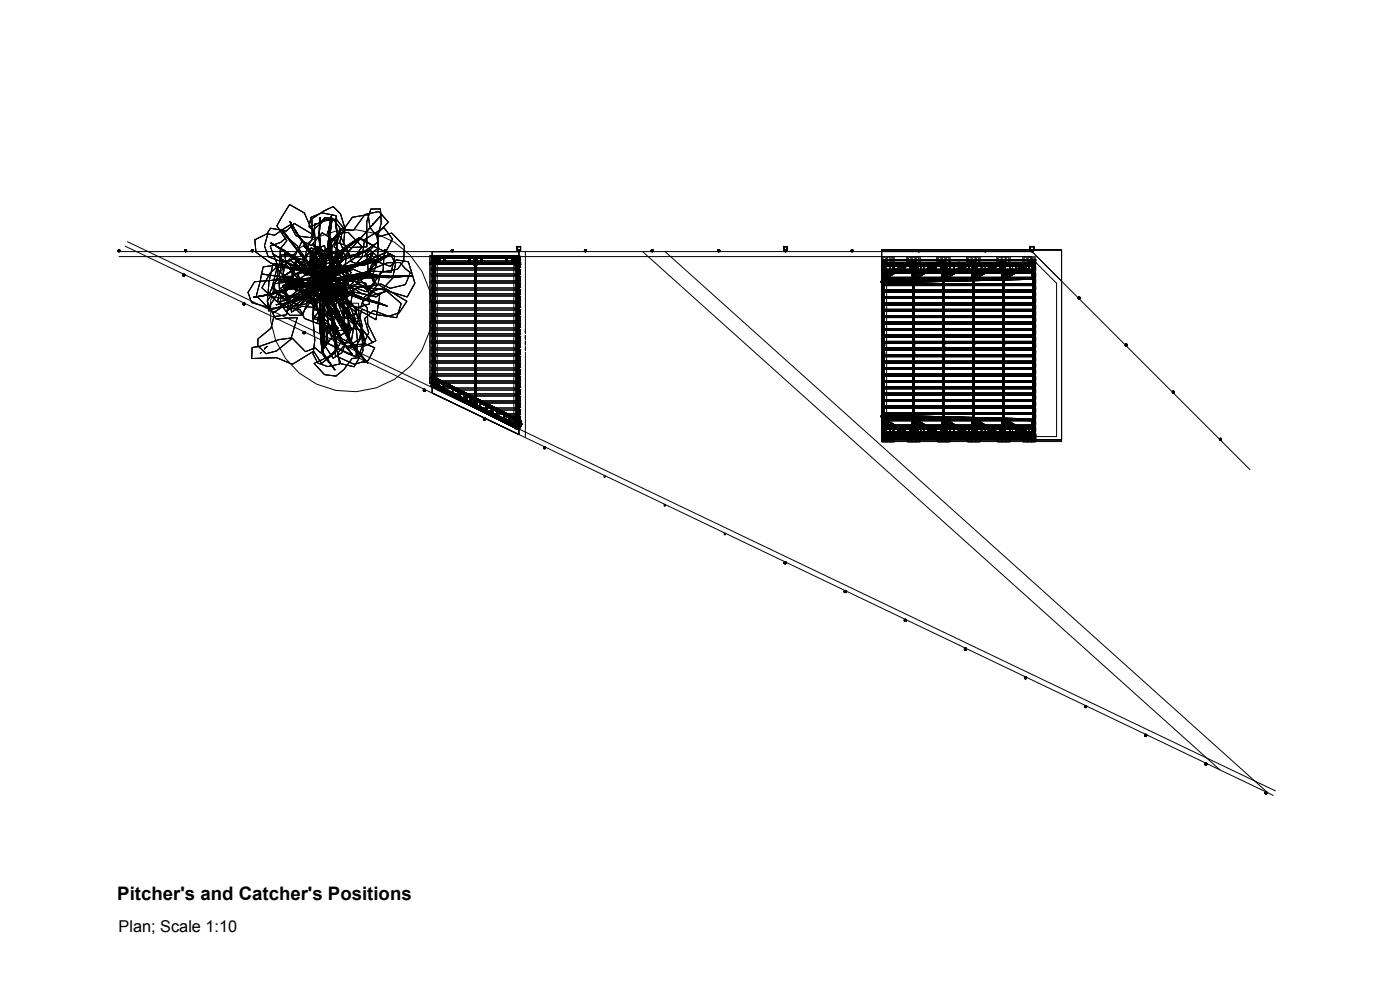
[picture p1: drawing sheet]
<svg xmlns="http://www.w3.org/2000/svg" width="420mm" height="297mm" viewBox="0 0 420 297" stroke-linecap="round" stroke-linejoin="round" font-family="sans-serif">
<defs><g id="words">
<text font-size="5.6" x="35.2" y="270.1">Pitcher's and Catcher's Positions</text>
<text font-size="4.9" x="35.6" y="279.6">Plan; Scale 1:10</text>
</g></defs>
<!-- layer: Plan -->
<g fill="none" stroke="#000" stroke-width=".3">
<path d="M129.1 79.3h.1M129.1 78.9h.1M129.1 78.9h26.9v.4h-26.9zM129.1 78.9v.4zM129.1 78.9h26.9v.4h-26.9v-.4h26.9v.4h-26.9zM129.1 78.9h26.9zM129.1 79.3h26.9zM129.1 78.9v.4M129.1 78.9h26.9M129.1 79.3h26.9M129.7 75.5h26v54.9l-26-12.5zM129.7 75.5h26v54.9l-26-12.5v-42.4h26v54.9l-26-12.5z"/>
<path d="M129.7 77.5h.4v-.2v1.6M129.7 77.5v-.2v1.4M129.7 78.7h.4v.2h-.4v-.2h.4v.2h-.4zM129.7 77.3h.4v.2h-.4v-.2h.4v.2h-.4zM129.7 77.3h.4v1.4h-.4v-1.4h.4v1.4h-.4zM129.7 77.3v1.6zM129.7 77.3h.4M129.7 77.5v1.4M130.1 76.9h.4v38.9h-.4zM130.1 76.9h.1M130.1 76.9h.4v38.9h-.4v-38.9h.4v38.9h-.4zM130.1 76.9v38.9z"/>
<path d="M130.1 78.7h-.4v.2h.4M130.1 77.3v1.6zM130.1 76.9h.4M130.1 76.9v38.9M130.5 76.9h.1M130.5 76.9v38.9zM130.5 77.5v-.2v1.4M130.5 78.7h.4v.2h-.4v-.2h.4v.2h-.4zM130.5 77.3h.4v.2h-.4v-.2h.4v.2h-.4zM130.5 77.3h.4v1.4h-.4v-1.4h.4v1.4h-.4zM130.5 77.3v1.6zM130.5 76.9v38.9"/>
<path d="M130.5 77.5h.4M130.5 77.3h.4M130.9 77.5v-.2v1.6M130.9 78.7h-.4v.2h.4M130.9 77.3v1.6zM130.9 77.5v1.4M142.2 77.5h.3v1.9v-.5M142.2 77.5v1.9M142.2 78.9h.3v.5h-.3v-.5h.3v.5h-.3zM142.2 77.5h.3v.5h-.3v-.5h.3v.5h-.3zM142.2 78h.3v1.4h-.3v-1.4h.3v1.4h-.3zM142.2 77.5v1.9z"/>
<path d="M142.2 78h.3M142.2 77.5v1.4M142.5 76.9h.1M142.5 76.9h.4v44.9h-.4zM142.5 76.9h.4zM142.5 76.9h.4v44.9h-.4v-44.9h.4v44.9h-.4zM142.5 76.9v44.9zM142.5 78.9h-.3v.5h.3M142.5 77.5v1.9zM142.5 76.9h.4M142.5 76.9v44.9M142.9 77.5v1.9"/>
<path d="M142.9 78.9h.4v.5h-.4v-.5h.4v.5h-.4zM142.9 77.5h.4v.5h-.4v-.5h.4v.5h-.4zM142.9 78h.4v1.4h-.4v-1.4h.4v1.4h-.4zM142.9 77.5v1.9zM142.9 76.9h.1M142.9 76.9v44.9zM142.9 78h.4M142.9 77.5h.4M142.9 76.9v44.9M143.3 77.5v1.9v-.5M143.3 78.9h-.4v.5h.4M143.3 77.5v1.9z"/>
<path d="M143.3 77.5v1.4M154.6 77.5v2.3M154.6 78.9h.4v.9h-.4v-.9h.4v.9h-.4zM154.6 77.5h.4v.9h-.4v-.9h.4v.9h-.4zM154.6 78.4h.4v1.4h-.4v-1.4h.4v1.4h-.4zM154.6 77.5v2.3zM154.6 77.5h.4M154.6 78.4h.4M154.6 77.5v1.4M155 77.5v2.3v-.9M155 78.9h-.4v.9h.4M155 77.5v2.3z"/>
<path d="M155 77.5v1.4M155.3 77.5v2.3M155.3 78.9h.4v.9h-.4v-.9h.4v.9h-.4zM155.3 77.5h.4v.9h-.4v-.9h.4v.9h-.4zM155.3 78.4h.4v1.4h-.4v-1.4h.4v1.4h-.4zM155.3 77.5v2.3zM155.3 77.5h.4M155.3 78.4h.4M155.3 77.5v1.4M155.7 77.5v2.3v-.9M155.7 78.9h-.4v.9h.4M155.7 77.5v2.3z"/>
<path d="M155.7 77.5v1.4M156 78.9h.1M156 79.3h.1M156 78.9v.4M157.7 76.4v22.2M264.6 78.9h.4v5.7M264.6 78v6.6zM264.6 78.9h.4v5.7h-.4v-5.7h.4v5.7h-.4zM264.6 78h.4v.9h-.4v-.9h.4v.9h-.4zM264.6 78h.4v5.8h-.4v-5.8h.4v5.8h-.4zM264.6 75h54v57h-54zM264.6 75h54v57h-54v-57h54v57h-54z"/>
<path d="M265 78h.1M265 78h.4v28.1h-.4zM265 78h.4zM265 78h.4v28.1h-.4v-28.1h.4v28.1h-.4zM265 78v28.1zM265 78.9v-.9h-.4v5.8M265 78v5.8h-.4M265 78v6.6zM265 78v53.5M265 78h.7M265.4 78h.1M265.4 78v28.1z"/>
<path d="M265.4 78v6.6v-5.7M265.4 78.9h.3v5.7h-.3M265.4 78v6.6zM265.4 78.9h.3v5.7h-.3v-5.7h.3v5.7h-.3zM265.4 78h.3v5.8h-.3v-5.8h.3v5.8h-.3zM265.4 78v53.5M265.7 78v6.6M265.7 78v6.6zM265.7 78v.9M273.6 79.1v-1.1l-7.9 4.6v.3M273.6 78.9v-.9v1M273.6 78.9v.2z"/>
<path d="M273.6 79.1l-7.8 4.5M273.6 78.9l-7.8 4.5M273.6 78v.2l-7.9 4.7M273.6 78.2v.9M273.6 78v.9zM273.6 78v6.4v-5.5M273.6 78.9h.4v5.5h-.4M273.6 78v6.4zM273.6 78.9h.4v5.5h-.4v-5.5h.4v5.5h-.4zM273.6 78h.4v5.5h-.4v-5.5h.4v5.5h-.4zM273.6 78v1M273.6 78h1.1"/>
<path d="M274 78v6.4M274 78v6.4zM274 78h.1M274 78h.3v28.1h-.3zM274 78h.3zM274 78h.3v28.1h-.3v-28.1h.3v28.1h-.3zM274 78v28.1zM274 78v53.5M274.3 78h.1M274.3 78v28.1zM274.3 78v6.4v-5.5M274.3 78.9h.4v5.5h-.4"/>
<path d="M274.3 78v6.4zM274.3 78.9h.4v5.5h-.4v-5.5h.4v5.5h-.4zM274.3 78h.4v5.5h-.4v-5.5h.4v5.5h-.4zM274.3 78v53.5M274.7 78v6.4M274.7 78v6.4zM274.7 78v.9M282.6 79.1v-1l-7.9 4.6v.2M282.6 78.9v-.8v1M282.6 79.1l-7.8 4.6M282.6 78.9l-7.8 4.6M282.6 79.1v-.2v.2"/>
<path d="M282.6 78.1v.2l-7.9 4.6M282.6 78.3v.8M282.6 78.1v.8zM282.6 78v6.2v-5.3M282.6 78.9h.4v5.3h-.4M282.6 78v6.2zM282.6 78h.4v5.3h-.4v-5.3h.4v5.3h-.4zM282.6 78v.9M282.6 78h1.1M283 78v6.2M283 78v6.2zM283 78h.1"/>
<path d="M283 78h.4v28.1h-.4zM283 78h.4zM283 78h.4v28.1h-.4v-28.1h.4v28.1h-.4zM283 78v28.1zM283 78v53.5M283.4 78v6.2v-5.3M283.4 78.9h.3v5.3h-.3M283.4 78v6.2zM283.4 78.9h.3v5.3h-.3v-5.3h.3v5.3h-.3zM283.4 78h.3v5.3h-.3v-5.3h.3v5.3h-.3zM283.4 78h.1M283.4 78v28.1z"/>
<path d="M283.4 78v53.5M283.7 78v6.2M283.7 78v6.2zM283.7 78v.9M291.5 79.1l.1-1-7.9 4.6v.2M291.5 78.9l.1-.8v1M291.5 79.1l-7.7 4.6M291.5 78.9l-7.7 4.6M291.6 78.1v.2l-7.9 4.6M291.6 78.3l-.1 .8M291.6 78.1l-.1 .8zM291.6 79.1l-.1-.2v.2"/>
<path d="M291.6 78v5.9v-5M291.6 78.9h.4v5h-.4M291.6 78v5.9zM291.6 78h.4v5.1h-.4v-5.1h.4v5.1h-.4zM291.6 78v1.1M291.6 78h1.1M292 78v5.9M292 78v5.9zM292 78h.1M292 78h.4v28.1h-.4zM292 78h.4zM292 78h.4v28.1h-.4v-28.1h.4v28.1h-.4z"/>
<path d="M292 78v28.1zM292 78v53.5M292.4 78v5.9v-5M292.4 78.9h.3v5h-.3M292.4 78v5.9zM292.4 78.9h.3v5h-.3v-5h.3v5h-.3zM292.4 78h.3v5.1h-.3v-5.1h.3v5.1h-.3zM292.4 78h.1M292.4 78v28.1zM292.4 78v53.5M292.7 78v5.9M292.7 78v5.9z"/>
<path d="M292.7 78v.9M300.6 79.1v-1l-7.9 4.6v.2M300.6 78.9v-.8v1M300.6 79.1l-7.8 4.6M300.6 78.9l-7.8 4.6M300.6 79.1v-.2v.2M300.6 78.1v.2l-7.9 4.6M300.6 78.3v.8M300.6 78.1v.8zM300.6 78v5.7v-4.8M300.6 78.9h.4v4.8h-.4M300.6 78v5.7z"/>
<path d="M300.6 78h.4v4.9h-.4v-4.9h.4v4.9h-.4zM300.6 78v.9M300.6 78h1.1M301 78v5.7M301 78v5.7zM301 78h.1M301 78h.3v28.1h-.3zM301 78h.3zM301 78h.3v28.1h-.3v-28.1h.3v28.1h-.3zM301 78v28.1zM301 78v53.5M301.3 78h.1"/>
<path d="M301.3 78v28.1zM301.3 78v5.7v-4.8M301.3 78.9h.4v4.8h-.4M301.3 78v5.7zM301.3 78.9h.4v4.8h-.4v-4.8h.4v4.8h-.4zM301.3 78h.4v4.9h-.4v-4.9h.4v4.9h-.4zM301.3 78v53.5M301.7 78v5.7M301.7 78v5.7zM301.7 78v.9M309.5 79.1l.1-1-7.9 4.6v.2M309.5 78.9l.1-.8v1"/>
<path d="M309.5 79.1l-7.7 4.6M309.5 78.9l-7.7 4.6M309.6 79.1l-.1-.2v.2M309.6 78.1v.2l-7.9 4.6M309.6 78.3l-.1 .8M309.6 78.1l-.1 .8zM309.6 78.3v.8M310 78h.1M310 78h.4v28.1h-.4zM310 78h.4zM310 78h.4v28.1h-.4v-28.1h.4v28.1h-.4zM310 78v28.1z"/>
<path d="M310 78v53.5M310 78h.4M310.4 78h.1M310.4 78v28.1zM310.4 78v53.5M157.7 98.8v1.2v-1.1v1M264.6 84.6v-6.6v53.5v-6.7M264.6 83.8v.8h.4v-.8M264.6 83.8h.4v.8h-.4v-.8h.4v.8h-.4zM265 81.4v14.8M265 82.3v13.9M265 81.5v.8h.4v13.9"/>
<path d="M265 81.5h.4v.8M265 82.3h.1M265 96.3v9.5M265 96.2v9.6h.4h-.4M265 82.4h.4v.8h-.4v-.8h.4v.8h-.4zM265 83.2h.4v1.1h-.4v-1.1h.4v1.1h-.4zM265 84.3h.4v1.3h-.4v-1.3h.4v1.3h-.4zM265 85.6h.4v1.5h-.4v-1.5h.4v1.5h-.4zM265 87.1h.4v1.6h-.4v-1.6h.4v1.6h-.4zM265 88.7h.4v1.8h-.4v-1.8h.4v1.8h-.4zM265 90.5h.4v1.8h-.4v-1.8h.4v1.8h-.4zM265 92.3h.4v2h-.4v-2h.4v2h-.4z"/>
<path d="M265 94.3h.4v1.9h-.4v-1.9h.4v1.9h-.4zM265 94.4h.4v1.8h-.4v-1.8h.4v1.8h-.4zM265 92.5h.4v1.9h-.4v-1.9h.4v1.9h-.4zM265 90.8h.4v1.7h-.4v-1.7h.4v1.7h-.4zM265 89.1h.4v1.7h-.4v-1.7h.4v1.7h-.4zM265 87.6h.4v1.5h-.4v-1.5h.4v1.5h-.4zM265 86.2h.4v1.4h-.4v-1.4h.4v1.4h-.4zM265 84.9h.4v1.3h-.4v-1.3h.4v1.3h-.4zM265 83.9h.4v1h-.4v-1h.4v1h-.4zM265 83.1h.4v.8h-.4v-.8h.4v.8h-.4zM265 82.5h.4v.6h-.4v-.6h.4v.6h-.4zM265 81.5h.4v.8h-.4v-.8h.4v.8h-.4v.2h.4v-.2h-.4v.2h.4v-.2h-.4z"/>
<path d="M265 81.5v24.3zM265 81.7h.4v.7h-.4v-.7h.4v.7h-.4zM265 81.5h.4v.2h-.4v-.2h.4v.2h-.4zM265 96.2h.4v9.6h-.4v-9.6h.4v9.6h-.4zM265 82.4h.4M265 83.2h.4M265 81.7h.4M265 84.3h.4M265 85.6h.4M265 87.1h.4M265 88.7h.4M265 90.5h.4"/>
<path d="M265 92.3h.4M265 94.3h.4M265 94.4h.4M265 92.5h.4M265 90.8h.4M265 89.1h.4M265 87.6h.4M265 86.2h.4M265 84.9h.4M265 83.9h.4M265 83.1h.4M265 82.5h.4"/>
<path d="M265.4 83.8h.3v.8h-.3v-.8h.3v.8h-.3zM265.4 81.4v14.8h-.4h.4M265.4 92.3v13.5M265.4 81.5v24.3zM265.4 92.3v-10.8v14.7M265.4 83.8h.3M265.7 82.6l.1 1-.1-.7M265.7 82.6l.1 1zM265.7 82.9l7.9-4.7v.8l-7.8 4.6zM265.7 82.6l7.9-4.6v.9l-7.8 4.5-.1-.8 7.9-4.6v.9l-7.8 4.5zM265.7 82.6l7.9-4.6v.2l-7.9 4.7v-.3l7.9-4.6v.2l-7.9 4.7zM265.8 83.4l7.8-4.5v.2l-7.8 4.5v-.2l7.8-4.5v.2l-7.8 4.5z"/>
<path d="M273.6 83.5h.4v.9h-.4v-.9h.4v.9h-.4zM273.6 83.5h.4M274 81.2v14.8M274 82.1v13.9M274 81.3v.8h.3v13.9M274 81.3h.3v.8M274 82.1h.1M274 96.1v9.5M274 96v9.6h.3h-.3M274 82.2h.3v.8h-.3v-.8h.3v.8h-.3zM274 83h.3v1.1h-.3v-1.1h.3v1.1h-.3zM274 84.1h.3v1.3h-.3v-1.3h.3v1.3h-.3z"/>
<path d="M274 85.4h.3v1.5h-.3v-1.5h.3v1.5h-.3zM274 86.9h.3v1.6h-.3v-1.6h.3v1.6h-.3zM274 88.5h.3v1.8h-.3v-1.8h.3v1.8h-.3zM274 90.3h.3v1.8h-.3v-1.8h.3v1.8h-.3zM274 92.1h.3v2h-.3v-2h.3v2h-.3zM274 94.1h.3v1.9h-.3v-1.9h.3v1.9h-.3zM274 94.2h.3v1.8h-.3v-1.8h.3v1.8h-.3zM274 92.3h.3v1.9h-.3v-1.9h.3v1.9h-.3zM274 90.6h.3v1.7h-.3v-1.7h.3v1.7h-.3zM274 88.9h.3v1.7h-.3v-1.7h.3v1.7h-.3zM274 87.4h.3v1.5h-.3v-1.5h.3v1.5h-.3zM274 86h.3v1.4h-.3v-1.4h.3v1.4h-.3z"/>
<path d="M274 84.8h.3v1.2h-.3v-1.2h.3v1.2h-.3zM274 83.7h.3v1.1h-.3v-1.1h.3v1.1h-.3zM274 82.9h.3v.8h-.3v-.8h.3v.8h-.3zM274 82.3h.3v.6h-.3v-.6h.3v.6h-.3zM274 81.3h.3v.8h-.3v-.8h.3v.8h-.3v.2h.3v-.2h-.3v.2h.3v-.2h-.3zM274 81.3v24.3zM274 81.5h.3v.7h-.3v-.7h.3v.7h-.3zM274 81.3h.3v.2h-.3v-.2h.3v.2h-.3zM274 96h.3v9.6h-.3v-9.6h.3v9.6h-.3zM274 83h.3M274 83.7h.3M274 92.3h.3"/>
<path d="M274 92.1h.3M274 82.2h.3M274 81.5h.3M274 84.1h.3M274 85.4h.3M274 86.9h.3M274 88.5h.3M274 90.3h.3M274 94.1h.3M274 94.2h.3M274 90.6h.3M274 88.9h.3"/>
<path d="M274 87.4h.3M274 86h.3M274 84.8h.3M274 82.9h.3M274 82.3h.3M274.3 83.5h.4v.9h-.4v-.9h.4v.9h-.4zM274.3 81.2v14.8h-.3h.3M274.3 92.1v13.5M274.3 81.3v24.3zM274.3 92.1v-10.8v14.7M274.3 83.5h.4M274.7 82.7l.1 1-.1-.8"/>
<path d="M274.7 82.7l.1 1zM274.7 82.9l7.9-4.6v.8l-7.8 4.6zM274.7 82.7l7.9-4.6v.8l-7.8 4.6-.1-.8 7.9-4.6v.8l-7.8 4.6zM274.7 82.7l7.9-4.6v.2l-7.9 4.6v-.2l7.9-4.6v.2l-7.9 4.6zM274.8 83.5l7.8-4.6v.2l-7.8 4.6v-.2l7.8-4.6v.2l-7.8 4.6zM282.6 83.3h.4v.9h-.4v-.9h.4v.9h-.4zM282.6 83.3h.4M283 81v14.8M283 81.8v14M283 81.1v.7h.4v14M283 81.1h.4v.7M283 81.8h.1"/>
<path d="M283 95.8v9.6M283 95.8v9.6h.4h-.4M283 81.9h.4v.9h-.4v-.9h.4v.9h-.4zM283 82.8h.4v1.1h-.4v-1.1h.4v1.1h-.4zM283 83.9h.4v1.3h-.4v-1.3h.4v1.3h-.4zM283 85.2h.4v1.5h-.4v-1.5h.4v1.5h-.4zM283 86.7h.4v1.6h-.4v-1.6h.4v1.6h-.4zM283 88.3h.4v1.8h-.4v-1.8h.4v1.8h-.4zM283 90.1h.4v1.8h-.4v-1.8h.4v1.8h-.4zM283 91.9h.4v1.9h-.4v-1.9h.4v1.9h-.4zM283 93.8h.4v2h-.4v-2h.4v2h-.4zM283 93.9h.4v1.9h-.4v-1.9h.4v1.9h-.4z"/>
<path d="M283 92.1h.4v1.8h-.4v-1.8h.4v1.8h-.4zM283 90.4h.4v1.7h-.4v-1.7h.4v1.7h-.4zM283 88.7h.4v1.7h-.4v-1.7h.4v1.7h-.4zM283 87.2h.4v1.5h-.4v-1.5h.4v1.5h-.4zM283 85.8h.4v1.4h-.4v-1.4h.4v1.4h-.4zM283 84.5h.4v1.3h-.4v-1.3h.4v1.3h-.4zM283 83.5h.4v1h-.4v-1h.4v1h-.4zM283 82.7h.4v.8h-.4v-.8h.4v.8h-.4zM283 82.1h.4v.6h-.4v-.6h.4v.6h-.4zM283 81.1h.4v.7h-.4v-.7h.4v.7h-.4v.3h.4v-.3h-.4v.3h.4v-.3h-.4zM283 81.1v24.3zM283 81.3h.4v.6h-.4v-.6h.4v.6h-.4z"/>
<path d="M283 81.1h.4v.2h-.4v-.2h.4v.2h-.4zM283 95.8h.4v9.6h-.4v-9.6h.4v9.6h-.4zM283 82.8h.4M283 83.5h.4M283 88.7h.4M283 81.9h.4M283 81.3h.4M283 83.9h.4M283 85.2h.4M283 86.7h.4M283 88.3h.4M283 90.1h.4"/>
<path d="M283 91.9h.4M283 93.8h.4M283 93.9h.4M283 92.1h.4M283 90.4h.4M283 87.2h.4M283 85.8h.4M283 84.5h.4M283 82.7h.4M283 82.1h.4M283.4 83.3h.3v.9h-.3v-.9h.3v.9h-.3zM283.4 81v14.8h-.4h.4"/>
<path d="M283.4 91.9v13.5M283.4 81.1v24.3zM283.4 91.9v-10.8v14.7M283.4 83.3h.3M283.7 82.7l.1 1-.1-.8M283.7 82.7l.1 1zM283.7 82.9l7.9-4.6-.1 .8-7.7 4.6zM283.7 82.7l7.9-4.6-.1 .8-7.7 4.6-.1-.8 7.9-4.6-.1 .8-7.7 4.6zM283.7 82.7l7.9-4.6v.2l-7.9 4.6v-.2l7.9-4.6v.2l-7.9 4.6zM283.8 83.5l7.7-4.6v.2l-7.7 4.6v-.2l7.7-4.6v.2l-7.7 4.6zM291.6 83.1h.4v.8h-.4v-.8h.4v.8h-.4zM291.6 83.1h.4"/>
<path d="M292 80.8v14.8M292 81.6v14M292 80.8v.8h.4v14M292 80.8h.4v.8M292 81.6h.1M292 95.6v9.6M292 95.6v9.6h.4h-.4M292 81.7h.4v.9h-.4v-.9h.4v.9h-.4zM292 82.6h.4v1.1h-.4v-1.1h.4v1.1h-.4zM292 83.7h.4v1.3h-.4v-1.3h.4v1.3h-.4zM292 85h.4v1.4h-.4v-1.4h.4v1.4h-.4zM292 86.4h.4v1.7h-.4v-1.7h.4v1.7h-.4z"/>
<path d="M292 88.1h.4v1.7h-.4v-1.7h.4v1.7h-.4zM292 89.8h.4v1.9h-.4v-1.9h.4v1.9h-.4zM292 91.7h.4v1.9h-.4v-1.9h.4v1.9h-.4zM292 93.6h.4v2h-.4v-2h.4v2h-.4zM292 93.7h.4v1.9h-.4v-1.9h.4v1.9h-.4zM292 91.9h.4v1.8h-.4v-1.8h.4v1.8h-.4zM292 90.1h.4v1.8h-.4v-1.8h.4v1.8h-.4zM292 88.5h.4v1.6h-.4v-1.6h.4v1.6h-.4zM292 86.9h.4v1.6h-.4v-1.6h.4v1.6h-.4zM292 85.5h.4v1.4h-.4v-1.4h.4v1.4h-.4zM292 84.3h.4v1.2h-.4v-1.2h.4v1.2h-.4zM292 83.3h.4v1h-.4v-1h.4v1h-.4z"/>
<path d="M292 82.5h.4v.8h-.4v-.8h.4v.8h-.4zM292 81.9h.4v.6h-.4v-.6h.4v.6h-.4zM292 80.8h.4v.8h-.4v-.8h.4v.8h-.4v.3h.4v-.3h-.4v.3h.4v-.3h-.4zM292 80.8v24.4zM292 81.1h.4v.6h-.4v-.6h.4v.6h-.4zM292 80.8h.4v.3h-.4v-.3h.4v.3h-.4zM292 95.6h.4v9.6h-.4v-9.6h.4v9.6h-.4zM292 83.3h.4M292 81.7h.4M292 84.3h.4M292 91.9h.4M292 91.7h.4"/>
<path d="M292 82.6h.4M292 81.1h.4M292 83.7h.4M292 85h.4M292 86.4h.4M292 88.1h.4M292 89.8h.4M292 93.6h.4M292 93.7h.4M292 90.1h.4M292 88.5h.4M292 86.9h.4"/>
<path d="M292 85.5h.4M292 82.5h.4M292 81.9h.4M292.4 83.1h.3v.8h-.3v-.8h.3v.8h-.3zM292.4 80.8v14.8h-.4h.4M292.4 91.7v13.5M292.4 80.8v24.4zM292.4 91.7v-10.9v14.8M292.4 83.1h.3M292.7 82.7l.1 1-.1-.8M292.7 82.7l.1 1zM292.7 82.9l7.9-4.6v.8l-7.8 4.6z"/>
<path d="M292.7 82.7l7.9-4.6v.8l-7.8 4.6-.1-.8 7.9-4.6v.8l-7.8 4.6zM292.7 82.7l7.9-4.6v.2l-7.9 4.6v-.2l7.9-4.6v.2l-7.9 4.6zM292.8 83.5l7.8-4.6v.2l-7.8 4.6v-.2l7.8-4.6v.2l-7.8 4.6zM300.6 82.9h.4v.8h-.4v-.8h.4v.8h-.4zM300.6 82.9h.4M301 80.6v14.8M301 81.4v14M301 80.6v.8h.3v14M301 80.6h.3v.8M301 81.4h.1M301 95.4v9.6M301 95.4v9.6h.3h-.3"/>
<path d="M301 81.5h.3v.9h-.3v-.9h.3v.9h-.3zM301 82.4h.3v1h-.3v-1h.3v1h-.3zM301 83.4h.3v1.3h-.3v-1.3h.3v1.3h-.3zM301 84.7h.3v1.5h-.3v-1.5h.3v1.5h-.3zM301 86.2h.3v1.6h-.3v-1.6h.3v1.6h-.3zM301 87.8h.3v1.8h-.3v-1.8h.3v1.8h-.3zM301 89.6h.3v1.9h-.3v-1.9h.3v1.9h-.3zM301 91.5h.3v1.9h-.3v-1.9h.3v1.9h-.3zM301 93.4h.3v2h-.3v-2h.3v2h-.3zM301 93.5h.3v1.9h-.3v-1.9h.3v1.9h-.3zM301 91.7h.3v1.8h-.3v-1.8h.3v1.8h-.3zM301 89.9h.3v1.8h-.3v-1.8h.3v1.8h-.3z"/>
<path d="M301 88.3h.3v1.6h-.3v-1.6h.3v1.6h-.3zM301 86.7h.3v1.6h-.3v-1.6h.3v1.6h-.3zM301 85.3h.3v1.4h-.3v-1.4h.3v1.4h-.3zM301 84.1h.3v1.2h-.3v-1.2h.3v1.2h-.3zM301 83.1h.3v1h-.3v-1h.3v1h-.3zM301 82.2h.3v.9h-.3v-.9h.3v.9h-.3zM301 81.6h.3v.6h-.3v-.6h.3v.6h-.3zM301 80.6h.3v.8h-.3v-.8h.3v.8h-.3v.2h.3v-.2h-.3v.2h.3v-.2h-.3zM301 80.6v24.4zM301 80.9h.3v.6h-.3v-.6h.3v.6h-.3zM301 80.6h.3v.3h-.3v-.3h.3v.3h-.3zM301 95.4h.3v9.6h-.3v-9.6h.3v9.6h-.3z"/>
<path d="M301 83.1h.3M301 82.4h.3M301 86.2h.3M301 84.1h.3M301 84.7h.3M301 81.5h.3M301 80.9h.3M301 83.4h.3M301 87.8h.3M301 89.6h.3M301 91.5h.3M301 93.4h.3"/>
<path d="M301 93.5h.3M301 91.7h.3M301 89.9h.3M301 88.3h.3M301 86.7h.3M301 85.3h.3M301 82.2h.3M301 81.6h.3M301.3 80.6v14.8h-.3h.3M301.3 91.5v13.5M301.3 80.6v24.4zM301.3 91.5v-10.9v14.8"/>
<path d="M301.3 82.9h.4M301.7 82.7l.1 1-.1-.8M301.7 82.7l.1 1zM301.7 82.9l7.9-4.6-.1 .8-7.7 4.6zM301.7 82.7l7.9-4.6-.1 .8-7.7 4.6-.1-.8 7.9-4.6-.1 .8-7.7 4.6zM301.7 82.7l7.9-4.6v.2l-7.9 4.6v-.2l7.9-4.6v.2l-7.9 4.6zM301.8 83.5l7.7-4.6v.2l-7.7 4.6v-.2l7.7-4.6v.2l-7.7 4.6zM310 80.4v14.7M310 81.2v13.9M310 80.4v.8h.4v13.9M310 80.4h.4v.8M310 81.2h.1"/>
<path d="M310 95.2v9.6M310 95.1v9.7h.4h-.4M310 81.3h.4v.8h-.4v-.8h.4v.8h-.4zM310 82.1h.4v1.1h-.4v-1.1h.4v1.1h-.4zM310 83.2h.4v1.3h-.4v-1.3h.4v1.3h-.4zM310 84.5h.4v1.5h-.4v-1.5h.4v1.5h-.4zM310 86h.4v1.6h-.4v-1.6h.4v1.6h-.4zM310 87.6h.4v1.8h-.4v-1.8h.4v1.8h-.4zM310 89.4h.4v1.8h-.4v-1.8h.4v1.8h-.4zM310 91.2h.4v2h-.4v-2h.4v2h-.4zM310 93.2h.4v1.9h-.4v-1.9h.4v1.9h-.4zM310 93.3h.4v1.8h-.4v-1.8h.4v1.8h-.4z"/>
<path d="M310 91.5h.4v1.8h-.4v-1.8h.4v1.8h-.4zM310 89.7h.4v1.8h-.4v-1.8h.4v1.8h-.4zM310 88h.4v1.7h-.4v-1.7h.4v1.7h-.4zM310 86.5h.4v1.5h-.4v-1.5h.4v1.5h-.4zM310 85.1h.4v1.4h-.4v-1.4h.4v1.4h-.4zM310 83.9h.4v1.2h-.4v-1.2h.4v1.2h-.4zM310 82.8h.4v1.1h-.4v-1.1h.4v1.1h-.4zM310 82h.4v.8h-.4v-.8h.4v.8h-.4zM310 81.4h.4v.6h-.4v-.6h.4v.6h-.4zM310 80.4h.4v.8h-.4v-.8h.4v.8h-.4v.2h.4v-.2h-.4v.2h.4v-.2h-.4zM310 80.4v24.4zM310 80.6h.4v.7h-.4v-.7h.4v.7h-.4z"/>
<path d="M310 80.4h.4v.2h-.4v-.2h.4v.2h-.4zM310 82.8h.4M310 83.2h.4M310 83.9h.4M310 84.5h.4M310 82.1h.4M310 86h.4M310 91.5h.4M310 81.3h.4M310 80.6h.4M310 87.6h.4M310 89.4h.4"/>
<path d="M310 91.2h.4M310 93.2h.4M310 93.3h.4M310 89.7h.4M310 88h.4M310 86.5h.4M310 85.1h.4M310 82h.4M310 81.4h.4M310.4 80.4v14.7h-.4h.4M310.4 91.2v13.6M310.4 80.4v24.4z"/>
<path d="M310.4 91.2v-10.8v14.7M128.9 114.9v-1.6v1.6M128.9 114.9h.1M128.9 113.3h.1M128.9 113.3l27.7 13.9zM128.9 114.9l27.1 13.6zM129.4 113.2h.1M129.4 113.2l26.6 13.3zM129.4 113.2l26.6 13.3M129.5 112.8h.1M129.5 112.8l26.7 13.3-.2 .4-26.6-13.3zM129.5 112.8l-.1 .4z"/>
<path d="M129.5 112.8l26.7 13.3-.2 .4-26.6-13.3 .1-.4 26.7 13.3-.2 .4-26.6-13.3zM129.5 112.8l26.7 13.3zM129.5 112.8l-.1 .4M129.5 112.8l26.7 13.3M129.7 113.9h.4v-.2v1.6M129.7 113.9v-.2v1.4M129.7 115.1h.4v.2h-.4v-.2h.4v.2h-.4zM129.7 113.7h.4v.2h-.4v-.2h.4v.2h-.4zM129.7 113.7h.4v1.4h-.4v-1.4h.4v1.4h-.4zM129.7 113.7v1.6zM129.7 113.9v1.4M129.7 113.7h.4"/>
<path d="M130.1 115.8h.1M130.1 115.8h.4zM130.1 115.1h-.4v.2h.4M130.1 113.7v1.6zM130.1 115.8h.4M130.5 115.8h.1M130.5 113.9v-.2v1.4M130.5 115.1h.4v.2h-.4v-.2h.4v.2h-.4zM130.5 113.7h.4v.2h-.4v-.2h.4v.2h-.4zM130.5 113.7h.4v1.4h-.4v-1.4h.4v1.4h-.4zM130.5 113.7v1.6zM130.5 113.9h.4"/>
<path d="M130.5 113.7h.4M130.9 113.9v-.2v1.6M130.9 115.1h-.4v.2h.4M130.9 113.7v1.6zM130.9 113.9v1.4M157.7 100.6v1.2v-1.2v1M157.7 103.2v-.9v1.3M157.7 104.1v1zM157.7 105.6v2M157.7 107.7v22.2M264.6 104.7h23M265 103.4h.4v28.1h-.4z"/>
<path d="M265 103.4h.1M265 103.4h.4v28.1h-.4v-28.1h.4v28.1h-.4zM265 103.4v28.1zM265 106.1h.1M265 113.3v14.7M265 113.3v13.9M265 103.6v9.6M265 103.6h.1M265 103.6h.4h-.4v9.7M265 119h.4v1.8h-.4v-1.8h.4v1.8h-.4zM265 117.1h.4v1.9h-.4v-1.9h.4v1.9h-.4zM265 115.2h.4v1.9h-.4v-1.9h.4v1.9h-.4z"/>
<path d="M265 113.3h.4v1.9h-.4v-1.9h.4v1.9h-.4zM265 113.3h.4v1.8h-.4v-1.8h.4v1.8h-.4zM265 115.1h.4v1.8h-.4v-1.8h.4v1.8h-.4zM265 116.9h.4v1.8h-.4v-1.8h.4v1.8h-.4zM265 118.7h.4v1.7h-.4v-1.7h.4v1.7h-.4zM265 103.6v24.4zM265 103.6h.4zM265 103.6h.4v9.7h-.4v-9.7h.4v9.7h-.4zM265 105.8h.1M265 105.8h.4zM265 103.4h.4M265 106.1h.4"/>
<path d="M265 119h.4M265 117.1h.4M265 115.2h.4M265 115.1h.4M265 116.9h.4M265 118.7h.4M265.4 103.4h.1M265.4 103.4v28.1zM265.4 106.1h.1M265.4 113.3h-.4h.4v14.7M265.4 113.3v13.9h-.4v.8M265.4 103.6h.1"/>
<path d="M265.4 103.6v13.5M265.4 103.6v24.4zM265.4 113.3v14.7v-10.9M265.4 105.8h.1M274 103.4h.3v28.1h-.3zM274 103.4h.1M274 103.4h.3v28.1h-.3v-28.1h.3v28.1h-.3zM274 103.4v28.1zM274 106.1h.1M274 113.5v14.7M274 113.5v13.9M274 103.8v9.6"/>
<path d="M274 103.8h.1M274 103.8h.3h-.3v9.7M274 119.2h.3v1.8h-.3v-1.8h.3v1.8h-.3zM274 117.3h.3v1.9h-.3v-1.9h.3v1.9h-.3zM274 115.4h.3v1.9h-.3v-1.9h.3v1.9h-.3zM274 113.5h.3v1.9h-.3v-1.9h.3v1.9h-.3zM274 113.5h.3v1.8h-.3v-1.8h.3v1.8h-.3zM274 115.3h.3v1.8h-.3v-1.8h.3v1.8h-.3zM274 117.1h.3v1.8h-.3v-1.8h.3v1.8h-.3zM274 118.9h.3v1.7h-.3v-1.7h.3v1.7h-.3zM274 103.8v24.4zM274 103.8h.3z"/>
<path d="M274 103.8h.3v9.7h-.3v-9.7h.3v9.7h-.3zM274 105.6h.1M274 105.6h.3zM274 103.4h.3M274 106.1h.3M274 117.1h.3M274 117.3h.3M274 119.2h.3M274 115.4h.3M274 115.3h.3M274 118.9h.3M274.3 103.4h.1"/>
<path d="M274.3 103.4v28.1zM274.3 106.1h.1M274.3 113.5h-.3h.3v14.7M274.3 113.5v13.9h-.3v.8M274.3 103.8h.1M274.3 103.8v13.5M274.3 103.8v24.4zM274.3 113.5v14.7v-10.9M274.3 105.6h.1M283 103.4h.4v28.1h-.4zM283 103.4h.1M283 103.4h.4v28.1h-.4v-28.1h.4v28.1h-.4z"/>
<path d="M283 103.4v28.1zM283 106.1h.1M283 113.7v14.7M283 113.7v13.9M283 104.1v9.5M283 104.1h.1M283 104.1h.4h-.4v9.6M283 119.4h.4v1.8h-.4v-1.8h.4v1.8h-.4zM283 117.6h.4v1.8h-.4v-1.8h.4v1.8h-.4zM283 115.6h.4v2h-.4v-2h.4v2h-.4zM283 113.7h.4v1.9h-.4v-1.9h.4v1.9h-.4zM283 113.7h.4v1.8h-.4v-1.8h.4v1.8h-.4z"/>
<path d="M283 115.5h.4v1.9h-.4v-1.9h.4v1.9h-.4zM283 117.4h.4v1.7h-.4v-1.7h.4v1.7h-.4zM283 119.1h.4v1.7h-.4v-1.7h.4v1.7h-.4zM283 104.1v24.3zM283 104.1h.4zM283 104.1h.4v9.6h-.4v-9.6h.4v9.6h-.4zM283 105.4h.1M283 105.4h.4zM283 103.4h.4M283 106.1h.4M283 119.4h.4M283 117.6h.4"/>
<path d="M283 115.6h.4M283 115.5h.4M283 117.4h.4M283 119.1h.4M283.4 103.4h.1M283.4 103.4v28.1zM283.4 106.1h.1M283.4 113.7h-.4h.4v14.7M283.4 113.7v13.9h-.4v.8M283.4 104.1h.1M283.4 104.1v13.5M283.4 104.1v24.3z"/>
<path d="M283.4 113.7v14.7v-10.8M283.4 105.4h.1M292 103.4h.4v28.1h-.4zM292 103.4h.1M292 103.4h.4v28.1h-.4v-28.1h.4v28.1h-.4zM292 103.4v28.1zM292 106.1h.1M292 113.9v14.8M292 113.9v14M292 104.3v9.6M292 104.3h.1M292 104.3h.4h-.4v9.6"/>
<path d="M292 119.6h.4v1.8h-.4v-1.8h.4v1.8h-.4zM292 117.8h.4v1.8h-.4v-1.8h.4v1.8h-.4zM292 115.9h.4v1.9h-.4v-1.9h.4v1.9h-.4zM292 113.9h.4v2h-.4v-2h.4v2h-.4zM292 113.9h.4v1.9h-.4v-1.9h.4v1.9h-.4zM292 115.8h.4v1.8h-.4v-1.8h.4v1.8h-.4zM292 117.6h.4v1.7h-.4v-1.7h.4v1.7h-.4zM292 119.3h.4v1.7h-.4v-1.7h.4v1.7h-.4zM292 104.3v24.3zM292 104.3h.4zM292 104.3h.4v9.6h-.4v-9.6h.4v9.6h-.4zM292 105.2h.1"/>
<path d="M292 105.2h.4zM292 103.4h.4M292 106.1h.4M292 117.6h.4M292 117.8h.4M292 119.6h.4M292 115.9h.4M292 115.8h.4M292 119.3h.4M292.4 103.4h.1M292.4 103.4v28.1zM292.4 106.1h.1"/>
<path d="M292.4 113.9h-.4h.4v14.8M292.4 113.9v14h-.4v.7M292.4 104.3h.1M292.4 104.3v13.5M292.4 104.3v24.3zM292.4 113.9v14.7v-10.8M292.4 105.2h.1M301 103.4h.3v28.1h-.3zM301 103.4h.1M301 103.4h.3v28.1h-.3v-28.1h.3v28.1h-.3zM301 103.4v28.1zM301 106.1h.1"/>
<path d="M301 114.1v14.8M301 114.1v14M301 104.5v9.6M301 104.5h.1M301 104.5h.3h-.3v9.6M301 119.9h.3v1.7h-.3v-1.7h.3v1.7h-.3zM301 118h.3v1.9h-.3v-1.9h.3v1.9h-.3zM301 116.1h.3v1.9h-.3v-1.9h.3v1.9h-.3zM301 114.1h.3v2h-.3v-2h.3v2h-.3zM301 114.1h.3v1.9h-.3v-1.9h.3v1.9h-.3zM301 116h.3v1.8h-.3v-1.8h.3v1.8h-.3zM301 117.8h.3v1.8h-.3v-1.8h.3v1.8h-.3z"/>
<path d="M301 119.6h.3v1.6h-.3v-1.6h.3v1.6h-.3zM301 104.5v24.4zM301 104.5h.3zM301 104.5h.3v9.6h-.3v-9.6h.3v9.6h-.3zM301 105h.1M301 105h.3zM301 103.4h.3M301 106.1h.3M301 119.9h.3M301 118h.3M301 116.1h.3M301 116h.3"/>
<path d="M301 117.8h.3M301 119.6h.3M301.3 103.4h.1M301.3 103.4v28.1zM301.3 106.1h.1M301.3 114.1h-.3h.3v14.8M301.3 114.1v14h-.3v.8M301.3 104.5h.1M301.3 104.5v13.5M301.3 104.5v24.4zM301.3 114.1v14.8v-10.9M301.3 105h.1"/>
<path d="M310 103.4h.4v28.1h-.4zM310 103.4h.1M310 103.4h.4v28.1h-.4v-28.1h.4v28.1h-.4zM310 103.4v28.1zM310 106.1h.1M310 114.3v14.8M310 114.3v14M310 104.7v9.6M310 104.7h.1M310 104.7h.4h-.4v9.6M310 118.2h.4v1.9h-.4v-1.9h.4v1.9h-.4zM310 116.3h.4v1.9h-.4v-1.9h.4v1.9h-.4z"/>
<path d="M310 114.3h.4v2h-.4v-2h.4v2h-.4zM310 114.3h.4v1.9h-.4v-1.9h.4v1.9h-.4zM310 116.2h.4v1.8h-.4v-1.8h.4v1.8h-.4zM310 118h.4v1.8h-.4v-1.8h.4v1.8h-.4zM310 119.8h.4v1.7h-.4v-1.7h.4v1.7h-.4zM310 104.7v24.4zM310 104.7h.4zM310 104.7h.4v9.6h-.4v-9.6h.4v9.6h-.4zM310 103.4h.4M310 106.1h.4M310 118h.4M310 118.2h.4"/>
<path d="M310 116.3h.4M310 116.2h.4M310 119.8h.4M310.4 103.4h.1M310.4 103.4v28.1zM310.4 106.1h.1M310.4 114.3h-.4h.4v14.8M310.4 114.3v14h-.4v.8M310.4 104.7h.1M310.4 104.7v13.5M310.4 104.7v24.4zM310.4 114.3v14.8v-10.9"/>
<path d="M142.2 120h.3v1.9v-.5M142.2 120v1.9M142.2 121.4h.3v.5h-.3v-.5h.3v.5h-.3zM142.2 120h.3v.5h-.3v-.5h.3v.5h-.3zM142.2 120.5h.3v1.4h-.3v-1.4h.3v1.4h-.3zM142.2 120v1.9zM142.2 120.5h.3M142.2 120v1.4M142.5 121.8h.1M142.5 121.4h-.3v.5h.3M142.5 120v1.9zM142.5 121.8h.4"/>
<path d="M142.9 121.8h.1M142.9 120v1.9M142.9 121.4h.4v.5h-.4v-.5h.4v.5h-.4zM142.9 120h.4v.5h-.4v-.5h.4v.5h-.4zM142.9 120.5h.4v1.4h-.4v-1.4h.4v1.4h-.4zM142.9 120v1.9zM142.9 120.5h.4M142.9 120h.4M143.3 120v1.9v-.5M143.3 121.4h-.4v.5h.4M143.3 120v1.9zM143.3 120v1.4"/>
<path d="M154.6 126.4v2.2M154.6 127.7h.4v.9h-.4v-.9h.4v.9h-.4zM154.6 126.4h.4v.8h-.4v-.8h.4v.8h-.4zM154.6 127.2h.4v1.4h-.4v-1.4h.4v1.4h-.4zM154.6 126.4v2.2zM154.6 126.4h.4M154.6 127.2h.4M154.6 126.4v1.3M155 126.4v2.2v-.9M155 127.7h-.4v.9h.4M155 126.4v2.2zM155 126.4v1.3"/>
<path d="M155.3 126.4v2.2M155.3 127.7h.4v.9h-.4v-.9h.4v.9h-.4zM155.3 126.4h.4v.8h-.4v-.8h.4v.8h-.4zM155.3 127.2h.4v1.4h-.4v-1.4h.4v1.4h-.4zM155.3 126.4v2.2zM155.3 126.4h.4M155.3 127.2h.4M155.3 126.4v1.3M155.7 126.4v2.2v-.9M155.7 127.7h-.4v.9h.4M155.7 126.4v2.2zM155.7 126.4v1.3"/>
<path d="M156 126.5h.1M156.2 126.1h.1M156.2 126.1l-.2 .4M156.6 127.2l-.6 1.3zM264.6 125.7v5.8h.4v-.9M264.6 125.7h.4v5.8M264.6 125.7v-.9h.4v.9M264.6 124.8v6.7zM264.6 124.8h.4v5.8h-.4v-5.8h.4v5.8h-.4zM264.6 130.6h.4v.9h-.4v-.9h.4v.9h-.4zM264.6 125.7h.4v5.8h-.4v-5.8h.4v5.8h-.4zM264.6 124.8h.4v.9h-.4v-.9h.4v.9h-.4z"/>
<path d="M264.7 131.5h46.1zM264.7 130v1.5v-1.5h46.1h-46.1h46.1h-46.1h46.1v1.5h-46.1v-1.5h46.1v1.5h-46.1zM264.7 130h46.1M264.7 130v1.5M264.7 130h46.1v1.5h-46.1v-1.5h46.1v1.5h-46.1zM265 131.5h.1M265 131.5h.4zM265 124.8v5.8h-.4M265 124.8v6.7zM265 127.2h.1M265 126.2h.4v.9h-.4v-.9h.4v.9h-.4zM265 125.2h.4v1h-.4v-1h.4v1h-.4z"/>
<path d="M265 123.9h.4v1.3h-.4v-1.3h.4v1.3h-.4zM265 122.4h.4v1.5h-.4v-1.5h.4v1.5h-.4zM265 120.8h.4v1.6h-.4v-1.6h.4v1.6h-.4zM265 120.4h.4v1.5h-.4v-1.5h.4v1.5h-.4zM265 121.9h.4v1.4h-.4v-1.4h.4v1.4h-.4zM265 123.3h.4v1.2h-.4v-1.2h.4v1.2h-.4zM265 124.5h.4v1.1h-.4v-1.1h.4v1.1h-.4zM265 125.6h.4v.8h-.4v-.8h.4v.8h-.4zM265 126.4h.4v.6h-.4v-.6h.4v.6h-.4zM265 127v.2h.4v-.2h-.4v.2h.4v.8h-.4v-.8h.4v.8h-.4v-.8h.4v-.2zM265 127.1h.4v.6h-.4v-.6h.4v.6h-.4zM265 127.7h.4v.3h-.4v-.3h.4v.3h-.4z"/>
<path d="M265 131.5h.7M265 127.1h.4M265 126.2h.4M265 127.7h.4M265 125.2h.4M265 123.9h.4M265 122.4h.4M265 120.8h.4M265 120.4h.4M265 121.9h.4M265 123.3h.4M265 124.5h.4"/>
<path d="M265 125.6h.4M265 126.4h.4M265 127h.4M265.4 131.5h.1M265.4 130.6v-5.8v6.7M265.4 124.8h.3v5.8h-.3M265.4 124.8v6.7zM265.4 124.8h.3v5.8h-.3v-5.8h.3v5.8h-.3zM265.4 125.7h.3v5.8h-.3v-5.8h.3v5.8h-.3zM265.4 124.8h.3v.9h-.3v-.9h.3v.9h-.3zM265.4 127.2v.8h-.4M265.4 125.7h.3"/>
<path d="M265.7 126.6v.2l7.9 4.7v-1.1M265.7 126.6l.1-.8-.1 1M265.7 126.6l7.9 4.6v.3M265.7 126.6l7.9 4.6v.3l-7.9-4.7v-.2l7.9 4.6v.3l-7.9-4.7zM265.7 124.8v6.7M265.7 124.8v6.7zM265.7 130.6v.9M265.8 125.8l-.1 1zM265.8 125.8l7.8 4.6v.8l-7.9-4.6zM265.8 126.1l7.8 4.5v.9l-7.9-4.7 .1-.7 7.8 4.5v.9l-7.9-4.7zM265.8 125.8l7.8 4.6v.2l-7.8-4.5v-.3l7.8 4.6v.2l-7.8-4.5zM265.8 125.8l7.8 4.6"/>
<path d="M265.8 126.1l7.8 4.5M273.6 130.4v.8M273.6 130.6v.9zM273.6 130.4v.2zM273.6 130.4v1.1v-.9M273.6 130.6v-5.5v6.4M273.6 125.1h.4v5.5h-.4M273.6 125.1v6.4zM273.6 125.1h.4v5.5h-.4v-5.5h.4v5.5h-.4zM273.6 125.9h.4v5.6h-.4v-5.6h.4v5.6h-.4zM273.6 125.1h.4v.8h-.4v-.8h.4v.8h-.4zM273.6 130.4v1.1"/>
<path d="M273.6 131.5h1.1M273.6 125.9h.4M274 125.1v6.4M274 125.1v6.4zM274 131.5h.1M274 131.5h.3zM274 126.4h.3v.9h-.3v-.9h.3v.9h-.3zM274 125.4h.3v1h-.3v-1h.3v1h-.3zM274 124.1h.3v1.3h-.3v-1.3h.3v1.3h-.3zM274 122.6h.3v1.5h-.3v-1.5h.3v1.5h-.3zM274 121h.3v1.6h-.3v-1.6h.3v1.6h-.3zM274 120.6h.3v1.5h-.3v-1.5h.3v1.5h-.3z"/>
<path d="M274 122.1h.3v1.4h-.3v-1.4h.3v1.4h-.3zM274 123.5h.3v1.2h-.3v-1.2h.3v1.2h-.3zM274 124.7h.3v1h-.3v-1h.3v1h-.3zM274 125.7h.3v.9h-.3v-.9h.3v.9h-.3zM274 126.6h.3v.6h-.3v-.6h.3v.6h-.3zM274 127.2v.2h.3v-.2h-.3v.2h.3v.8h-.3v-.8h.3v.8h-.3v-.8h.3v-.2zM274 127.3h.3v.6h-.3v-.6h.3v.6h-.3zM274 127.9h.3v.3h-.3v-.3h.3v.3h-.3zM274 126.4h.3M274 125.7h.3M274 127.3h.3M274 127.9h.3"/>
<path d="M274 125.4h.3M274 124.1h.3M274 122.6h.3M274 121h.3M274 120.6h.3M274 122.1h.3M274 123.5h.3M274 124.7h.3M274 126.6h.3M274 127.2h.3M274.3 131.5h.1M274.3 130.6v-5.5v6.4"/>
<path d="M274.3 125.1h.4v5.5h-.4M274.3 125.1v6.4zM274.3 125.1h.4v5.5h-.4v-5.5h.4v5.5h-.4zM274.3 125.9h.4v5.6h-.4v-5.6h.4v5.6h-.4zM274.3 125.1h.4v.8h-.4v-.8h.4v.8h-.4zM274.3 127.4v.8h-.3M274.3 125.9h.4M274.7 126.6v.2l7.9 4.6v-1.1M274.7 126.6l.1-.8-.1 1M274.7 126.6l7.9 4.6v.2M274.7 126.6l7.9 4.6v.2l-7.9-4.6v-.2l7.9 4.6v.2l-7.9-4.6zM274.7 125.1v6.4"/>
<path d="M274.7 125.1v6.4zM274.7 130.6v.9M274.8 125.8l-.1 1zM274.8 125.8l7.8 4.6v.8l-7.9-4.6zM274.8 126l7.8 4.6v.8l-7.9-4.6 .1-.8 7.8 4.6v.8l-7.9-4.6zM274.8 125.8l7.8 4.5v.3l-7.8-4.6v-.2l7.8 4.5v.3l-7.8-4.6zM274.8 125.8l7.8 4.5M274.8 126l7.8 4.6M282.6 130.3v.9M282.6 130.6v.8zM282.6 130.3v.3v-.2M282.6 130.4v1v-.8"/>
<path d="M282.6 130.4v.8M282.6 130.6v-5.3v6.2M282.6 125.3h.4v5.3h-.4M282.6 125.3v6.2zM282.6 126.2h.4v5.3h-.4v-5.3h.4v5.3h-.4zM282.6 125.3h.4v.9h-.4v-.9h.4v.9h-.4zM282.6 131.5h1.1M282.6 130.6v.9M282.6 126.2h.4M283 125.3v6.2M283 125.3v6.2zM283 131.5h.1"/>
<path d="M283 131.5h.4zM283 126.7h.4v.8h-.4v-.8h.4v.8h-.4zM283 125.6h.4v1.1h-.4v-1.1h.4v1.1h-.4zM283 124.3h.4v1.3h-.4v-1.3h.4v1.3h-.4zM283 122.8h.4v1.5h-.4v-1.5h.4v1.5h-.4zM283 121.2h.4v1.6h-.4v-1.6h.4v1.6h-.4zM283 120.8h.4v1.5h-.4v-1.5h.4v1.5h-.4zM283 122.3h.4v1.4h-.4v-1.4h.4v1.4h-.4zM283 123.7h.4v1.2h-.4v-1.2h.4v1.2h-.4zM283 124.9h.4v1.1h-.4v-1.1h.4v1.1h-.4zM283 126h.4v.8h-.4v-.8h.4v.8h-.4zM283 126.8h.4v.6h-.4v-.6h.4v.6h-.4z"/>
<path d="M283 127.4v.2h.4v-.2h-.4v.2h.4v.8h-.4v-.8h.4v.8h-.4v-.8h.4v-.2zM283 127.5h.4v.7h-.4v-.7h.4v.7h-.4zM283 128.2h.4v.2h-.4v-.2h.4v.2h-.4zM283 126.7h.4M283 126h.4M283 120.8h.4M283 127.5h.4M283 128.2h.4M283 125.6h.4M283 124.3h.4M283 122.8h.4M283 121.2h.4"/>
<path d="M283 122.3h.4M283 123.7h.4M283 124.9h.4M283 126.8h.4M283 127.4h.4M283.4 130.6v-5.3v6.2M283.4 125.3h.3v5.3h-.3M283.4 125.3v6.2zM283.4 125.3h.3v5.3h-.3v-5.3h.3v5.3h-.3zM283.4 126.2h.3v5.3h-.3v-5.3h.3v5.3h-.3zM283.4 125.3h.3v.9h-.3v-.9h.3v.9h-.3zM283.4 131.5h.1"/>
<path d="M283.4 127.6v.8h-.4M283.4 126.2h.3M283.7 126.6v.2l7.9 4.6-.1-1.1M283.7 126.6l.1-.8-.1 1M283.7 126.6l7.9 4.6v.2M283.7 126.6l7.9 4.6v.2l-7.9-4.6v-.2l7.9 4.6v.2l-7.9-4.6zM283.7 125.3v6.2M283.7 125.3v6.2zM283.7 130.6v.9M283.8 125.8l-.1 1zM283.8 125.8l7.8 4.6v.8l-7.9-4.6zM283.8 126l7.7 4.6 .1 .8-7.9-4.6 .1-.8 7.7 4.6 .1 .8-7.9-4.6z"/>
<path d="M283.8 125.8l7.7 4.5v.3l-7.7-4.6v-.2l7.7 4.5v.3l-7.7-4.6zM283.8 125.8l7.7 4.5M283.8 126l7.7 4.6M291.5 130.3l.1 .9M291.5 130.6l.1 .8zM291.5 130.3v.3l.1-.2M291.6 130.4v1l-.1-.8M291.6 130.6v-5.1v6M291.6 125.5h.4v5.1h-.4M291.6 125.5v6zM291.6 126.4h.4v5.1h-.4v-5.1h.4v5.1h-.4zM291.6 125.5h.4v.9h-.4v-.9h.4v.9h-.4z"/>
<path d="M291.6 130.4v1.1M291.6 131.5h1.1M291.6 126.4h.4M292 125.5v6M292 125.5v6zM292 131.5h.1M292 131.5h.4zM292 126.9h.4v.9h-.4v-.9h.4v.9h-.4zM292 125.8h.4v1.1h-.4v-1.1h.4v1.1h-.4zM292 124.5h.4v1.3h-.4v-1.3h.4v1.3h-.4zM292 123h.4v1.5h-.4v-1.5h.4v1.5h-.4zM292 121.4h.4v1.6h-.4v-1.6h.4v1.6h-.4z"/>
<path d="M292 121h.4v1.5h-.4v-1.5h.4v1.5h-.4zM292 122.5h.4v1.4h-.4v-1.4h.4v1.4h-.4zM292 123.9h.4v1.3h-.4v-1.3h.4v1.3h-.4zM292 125.2h.4v1h-.4v-1h.4v1h-.4zM292 126.2h.4v.8h-.4v-.8h.4v.8h-.4zM292 127h.4v.6h-.4v-.6h.4v.6h-.4zM292 127.6v.3h.4v-.3h-.4v.3h.4v.7h-.4v-.7h.4v.7h-.4v-.7h.4v-.3zM292 127.8h.4v.6h-.4v-.6h.4v.6h-.4zM292 128.4h.4v.2h-.4v-.2h.4v.2h-.4zM292 126.2h.4M292 127.8h.4M292 125.2h.4"/>
<path d="M292 126.9h.4M292 128.4h.4M292 125.8h.4M292 124.5h.4M292 123h.4M292 121.4h.4M292 121h.4M292 122.5h.4M292 123.9h.4M292 127h.4M292 127.6h.4M292.4 130.6v-5.1v6"/>
<path d="M292.4 125.5h.3v5.1h-.3M292.4 125.5v6zM292.4 125.5h.3v5.1h-.3v-5.1h.3v5.1h-.3zM292.4 126.4h.3v5.1h-.3v-5.1h.3v5.1h-.3zM292.4 125.5h.3v.9h-.3v-.9h.3v.9h-.3zM292.4 131.5h.1M292.4 127.9v.7h-.4M292.4 126.4h.3M292.7 126.6v.2l7.9 4.6v-1.1M292.7 126.6l.1-.8-.1 1M292.7 126.6l7.9 4.6v.2M292.7 126.6l7.9 4.6v.2l-7.9-4.6v-.2l7.9 4.6v.2l-7.9-4.6z"/>
<path d="M292.7 125.5v6M292.7 125.5v6zM292.7 130.6v.9M292.8 125.8l-.1 1zM292.8 125.8l7.8 4.6v.8l-7.9-4.6zM292.8 126l7.8 4.6v.8l-7.9-4.6 .1-.8 7.8 4.6v.8l-7.9-4.6zM292.8 125.8l7.8 4.5v.3l-7.8-4.6v-.2l7.8 4.5v.3l-7.8-4.6zM292.8 125.8l7.8 4.5M292.8 126l7.8 4.6M300.6 130.3v.9M300.6 130.6v.8zM300.6 130.3v.3v-.2"/>
<path d="M300.6 130.4v1v-.8M300.6 130.4v.8M300.6 130.6v-4.8v5.7M300.6 125.8h.4v4.8h-.4M300.6 125.8v5.7zM300.6 126.6h.4v4.9h-.4v-4.9h.4v4.9h-.4zM300.6 125.8h.4v.8h-.4v-.8h.4v.8h-.4zM300.6 131.5h1.1M300.6 130.6v.9M300.6 126.6h.4M301 125.8v5.7M301 125.8v5.7z"/>
<path d="M301 131.5h.1M301 131.5h.3zM301 127.1h.3v.9h-.3v-.9h.3v.9h-.3zM301 126h.3v1.1h-.3v-1.1h.3v1.1h-.3zM301 124.7h.3v1.3h-.3v-1.3h.3v1.3h-.3zM301 123.3h.3v1.4h-.3v-1.4h.3v1.4h-.3zM301 121.6h.3v1.7h-.3v-1.7h.3v1.7h-.3zM301 121.2h.3v1.6h-.3v-1.6h.3v1.6h-.3zM301 122.8h.3v1.4h-.3v-1.4h.3v1.4h-.3zM301 124.2h.3v1.2h-.3v-1.2h.3v1.2h-.3zM301 125.4h.3v1h-.3v-1h.3v1h-.3zM301 126.4h.3v.8h-.3v-.8h.3v.8h-.3z"/>
<path d="M301 127.2h.3v.6h-.3v-.6h.3v.6h-.3zM301 127.8v.3h.3v-.3h-.3v.3h.3v.8h-.3v-.8h.3v.8h-.3v-.8h.3v-.3zM301 128h.3v.6h-.3v-.6h.3v.6h-.3zM301 128.6h.3v.3h-.3v-.3h.3v.3h-.3zM301 126.4h.3M301 127.1h.3M301 123.3h.3M301 125.4h.3M301 124.7h.3M301 128h.3M301 128.6h.3M301 126h.3"/>
<path d="M301 121.6h.3M301 121.2h.3M301 122.8h.3M301 124.2h.3M301 127.2h.3M301 127.8h.3M301.3 131.5h.1M301.3 130.6v-4.8v5.7M301.3 125.8h.4v4.8h-.4M301.3 125.8v5.7zM301.3 125.8h.4v4.8h-.4v-4.8h.4v4.8h-.4zM301.3 126.6h.4v4.9h-.4v-4.9h.4v4.9h-.4z"/>
<path d="M301.3 128.1v.8h-.3M301.3 126.6h.4M301.7 126.6v.2l7.9 4.6-.1-1.1M301.7 126.6l.1-.8-.1 1M301.7 126.6l7.9 4.6v.2M301.7 126.6l7.9 4.6v.2l-7.9-4.6v-.2l7.9 4.6v.2l-7.9-4.6zM301.7 125.8v5.7M301.7 125.8v5.7zM301.7 130.6v.9M301.8 125.8l-.1 1zM301.8 125.8l7.8 4.6v.8l-7.9-4.6zM301.8 126l7.7 4.6 .1 .8-7.9-4.6 .1-.8 7.7 4.6 .1 .8-7.9-4.6z"/>
<path d="M301.8 125.8l7.7 4.5v.3l-7.7-4.6v-.2l7.7 4.5v.3l-7.7-4.6zM301.8 125.8l7.7 4.5M301.8 126l7.7 4.6M309.5 130.3l.1 .9M309.5 130.6l.1 .8zM309.5 130.3v.3l.1-.2M309.6 130.4v1l-.1-.8M309.6 130.4v.8M310 131.5h.1M310 131.5h.4zM310 128.3h.1M310 127.3h.4v.9h-.4v-.9h.4v.9h-.4z"/>
<path d="M310 126.2h.4v1.1h-.4v-1.1h.4v1.1h-.4zM310 125h.4v1.2h-.4v-1.2h.4v1.2h-.4zM310 123.5h.4v1.5h-.4v-1.5h.4v1.5h-.4zM310 121.9h.4v1.6h-.4v-1.6h.4v1.6h-.4zM310 120.1h.4v1.8h-.4v-1.8h.4v1.8h-.4zM310 121.5h.4v1.5h-.4v-1.5h.4v1.5h-.4zM310 123h.4v1.4h-.4v-1.4h.4v1.4h-.4zM310 124.4h.4v1.2h-.4v-1.2h.4v1.2h-.4zM310 125.6h.4v1h-.4v-1h.4v1h-.4zM310 126.6h.4v.9h-.4v-.9h.4v.9h-.4zM310 127.5h.4v.6h-.4v-.6h.4v.6h-.4zM310 128.1v.2h.4v-.2h-.4v.2h.4v.8h-.4v-.8h.4v.8h-.4v-.8h.4v-.2z"/>
<path d="M310 128.2h.4v.6h-.4v-.6h.4v.6h-.4zM310 128.8h.4v.3h-.4v-.3h.4v.3h-.4zM310 131.5h.4M310 126.6h.4M310 126.2h.4M310 125.6h.4M310 125h.4M310 127.3h.4M310 123.5h.4M310 128.2h.4M310 128.8h.4M310 121.9h.4"/>
<path d="M310 120.1h.4M310 121.5h.4M310 123h.4M310 124.4h.4M310 127.5h.4M310 128.1h.4M310.4 131.5h.1M310.4 128.3v.8h-.4M310.8 130h-46.1v1.5M310.8 130v1.5"/>
</g>
<!-- layer: Foundation -->
<g fill="none" stroke="#5b544c" stroke-width=".3">
<path d="M264.6 77h.1M264.6 77v1.9v-1.9M264.6 78.9h.1M264.6 77h3.8v1.9h-3.8zM264.6 78.9v-1.9v1.9M264.6 77h3.8M264.6 78.9h3.8M264.9 77h3.2M264.9 77h.1M264.9 77h2.4M264.9 78.9h2.1M264.9 78.9h.1"/>
<path d="M264.9 78.9h1.2M264.9 78.9v-1.9v1.9M264.9 78.9h3.2M264.9 77v1.9v-1.9M264.9 77h1.2v1.9h-1.2zM265.8 78.9v-1.9v1.9M265.8 77h.1M265.8 78.9h.1M265.8 77h.3h-.3M265.8 78.9h.3h-.3M266.1 77v1.9h.9M266.1 77h.1"/>
<path d="M266.1 78.9h.1M266.1 77h1.2v1.9h-1.2zM266.1 77v1.9v-1.9M266.1 77v1.9M267 78.9h.1M267 77h.1M267 78.9v-1.9v1.9M267 77h.3h-.3M267 78.9h.3h-.3M267 77v1.9M267.3 77v1.9h.8v-1.9M267.3 77v1.9h-.3"/>
<path d="M267.3 77h.1M267.3 78.9h.1M267.3 77h.8v1.9h-.8zM267.3 77v1.9v-1.9M268.1 77h.1M268.1 78.9h.1M268.1 78.9v-1.9v1.9M268.1 77v1.9M268.4 78.9h.1M268.4 77h.1M268.4 77h-3.8h3.8M268.4 77v1.9h-3.8"/>
<path d="M268.4 77v1.9v-1.9M268.4 77v1.9M272.3 77h.1M272.3 77v1.9v-1.9M272.3 78.9h.1M272.3 77h3.8v1.9h-3.8zM272.3 78.9v-1.9v1.9M272.3 77h3.8M272.3 78.9h3.8M272.5 77h3.3M272.5 77h.1M272.5 77h2.4"/>
<path d="M272.5 78.9h2.2M272.5 78.9h.1M272.5 78.9h1.2M272.5 78.9v-1.9v1.9M272.5 78.9h3.3M272.5 77v1.9v-1.9M272.5 77h1.2v1.9h-1.2zM273.5 78.9v-1.9v1.9M273.5 77h.1M273.5 78.9h.1M273.5 77h.2h-.2M273.5 78.9h.2h-.2"/>
<path d="M273.7 77v1.9h1M273.7 77h.1M273.7 78.9h.1M273.7 77h1.2v1.9h-1.2zM273.7 77v1.9v-1.9M273.7 77v1.9M274.7 78.9h.1M274.7 77h.1M274.7 78.9v-1.9v1.9M274.7 77h.2h-.2M274.7 78.9h.2h-.2M274.7 77v1.9"/>
<path d="M274.9 77v1.9h.9v-1.9M274.9 77v1.9h-.2M274.9 77h.1M274.9 78.9h.1M274.9 77h.9v1.9h-.9zM274.9 77v1.9v-1.9M275.8 77h.1M275.8 78.9h.1M275.8 78.9v-1.9v1.9M275.8 77v1.9M276.1 78.9h.1M276.1 77h.1"/>
<path d="M276.1 77h-3.8h3.8M276.1 77v1.9h-3.8M276.1 77v1.9v-1.9M276.1 77v1.9M281.3 77h.1M281.3 77v1.9v-1.9M281.3 78.9h.1M281.3 77h3.8v1.9h-3.8zM281.3 78.9v-1.9v1.9M281.3 77h3.8M281.3 78.9h3.8M281.6 77h3.2"/>
<path d="M281.6 77h.1M281.6 77h2.4M281.6 78.9h2.1M281.6 78.9h.1M281.6 78.9h1.2M281.6 78.9v-1.9v1.9M281.6 78.9h3.2M281.6 77v1.9v-1.9M281.6 77h1.2v1.9h-1.2zM282.5 78.9v-1.9v1.9M282.5 77h.1M282.5 78.9h.1"/>
<path d="M282.5 77h.3h-.3M282.5 78.9h.3h-.3M282.8 77v1.9h.9M282.8 77h.1M282.8 78.9h.1M282.8 77h1.2v1.9h-1.2zM282.8 77v1.9v-1.9M282.8 77v1.9M283.7 78.9h.1M283.7 77h.1M283.7 78.9v-1.9v1.9M283.7 77h.3h-.3"/>
<path d="M283.7 78.9h.3h-.3M283.7 77v1.9M284 77v1.9h.8v-1.9M284 77v1.9h-.3M284 77h.1M284 78.9h.1M284 77h.8v1.9h-.8zM284 77v1.9v-1.9M284.8 77h.1M284.8 78.9h.1M284.8 78.9v-1.9v1.9M284.8 77v1.9"/>
<path d="M285.1 78.9h.1M285.1 77h.1M285.1 77h-3.8h3.8M285.1 77v1.9h-3.8M285.1 77v1.9v-1.9M285.1 77v1.9M290.3 77h.1M290.3 77v1.9v-1.9M290.3 78.9h.1M290.3 77h3.8v1.9h-3.8zM290.3 78.9v-1.9v1.9M290.3 77h3.8"/>
<path d="M290.3 78.9h3.8M290.6 77h3.2M290.6 77h.1M290.6 77h2.4M290.6 78.9h2.1M290.6 78.9h.1M290.6 78.9h1.2M290.6 78.9v-1.9v1.9M290.6 78.9h3.2M290.6 77v1.9v-1.9M290.6 77h1.2v1.9h-1.2zM291.5 78.9v-1.9v1.9"/>
<path d="M291.5 77h.1M291.5 78.9h.1M291.5 77h.3h-.3M291.5 78.9h.3h-.3M291.8 77v1.9h.9M291.8 77h.1M291.8 78.9h.1M291.8 77h1.2v1.9h-1.2zM291.8 77v1.9v-1.9M291.8 77v1.9M292.7 78.9h.1M292.7 77h.1"/>
<path d="M292.7 78.9v-1.9v1.9M292.7 77h.3h-.3M292.7 78.9h.3h-.3M292.7 77v1.9M293 77v1.9h.8v-1.9M293 77v1.9h-.3M293 77h.1M293 78.9h.1M293 77h.8v1.9h-.8zM293 77v1.9v-1.9M293.8 77h.1M293.8 78.9h.1"/>
<path d="M293.8 78.9v-1.9v1.9M293.8 77v1.9M294.1 78.9h.1M294.1 77h.1M294.1 77h-3.8h3.8M294.1 77v1.9h-3.8M294.1 77v1.9v-1.9M294.1 77v1.9M299.3 77h.1M299.3 77v1.9v-1.9M299.3 78.9h.1M299.3 77h3.8v1.9h-3.8z"/>
<path d="M299.3 78.9v-1.9v1.9M299.3 77h3.8M299.3 78.9h3.8M299.6 77h3.2M299.6 77h.1M299.6 77h2.4M299.6 78.9h2.1M299.6 78.9h.1M299.6 78.9h1.2M299.6 78.9v-1.9v1.9M299.6 78.9h3.2M299.6 77v1.9v-1.9"/>
<path d="M299.6 77h1.2v1.9h-1.2zM300.5 78.9v-1.9v1.9M300.5 77h.1M300.5 78.9h.1M300.5 77h.3h-.3M300.5 78.9h.3h-.3M300.8 77v1.9h.9M300.8 77h.1M300.8 78.9h.1M300.8 77h1.2v1.9h-1.2zM300.8 77v1.9v-1.9M300.8 77v1.9"/>
<path d="M301.7 78.9h.1M301.7 77h.1M301.7 78.9v-1.9v1.9M301.7 77h.3h-.3M301.7 78.9h.3h-.3M301.7 77v1.9M302 77v1.9h.8v-1.9M302 77v1.9h-.3M302 77h.1M302 78.9h.1M302 77h.8v1.9h-.8zM302 77v1.9v-1.9"/>
<path d="M302.8 77h.1M302.8 78.9h.1M302.8 78.9v-1.9v1.9M302.8 77v1.9M303.1 78.9h.1M303.1 77h.1M303.1 77h-3.8h3.8M303.1 77v1.9h-3.8M303.1 77v1.9v-1.9M303.1 77v1.9M306.9 77h.1M306.9 77v1.9v-1.9"/>
<path d="M306.9 78.9h.1M306.9 77h3.8v1.9h-3.8zM306.9 78.9v-1.9v1.9M306.9 77h3.8M306.9 78.9h3.8M307.2 77h3.2M307.2 77h.1M307.2 77h2.4M307.2 78.9h2.2M307.2 78.9h.1M307.2 78.9h1.2M307.2 78.9v-1.9v1.9"/>
<path d="M307.2 78.9h3.2M307.2 77v1.9v-1.9M307.2 77h1.2v1.9h-1.2zM308.2 78.9v-1.9v1.9M308.2 77h.1M308.2 78.9h.1M308.2 77h.2h-.2M308.2 78.9h.2h-.2M308.4 77v1.9h1M308.4 77h.1M308.4 78.9h.1M308.4 77h1.2v1.9h-1.2z"/>
<path d="M308.4 77v1.9v-1.9M308.4 77v1.9M309.4 78.9h.1M309.4 77h.1M309.4 78.9v-1.9v1.9M309.4 77h.2h-.2M309.4 78.9h.2h-.2M309.4 77v1.9M309.6 77v1.9h.8v-1.9M309.6 77v1.9h-.2M309.6 77h.1M309.6 78.9h.1"/>
<path d="M309.6 77h.8v1.9h-.8zM309.6 77v1.9v-1.9M310.4 77h.1M310.4 78.9h.1M310.4 78.9v-1.9v1.9M310.4 77v1.9M310.7 78.9h.1M310.7 77h.1M310.7 77h-3.8h3.8M310.7 77v1.9h-3.8M310.7 77v1.9v-1.9M310.7 77v1.9"/>
<path d="M264.6 132.5h.1M264.6 132.5v-1.9v1.9M264.6 130.6h3.8v1.9M264.6 130.6h.1M264.6 130.6h3.8v1.9h-3.8zM264.6 130.6v1.9v-1.9M264.6 132.5h3.8M264.6 130.6h3.8M264.9 132.5h3.2M264.9 132.5h.1M264.9 132.5h2.4M264.9 130.6h2.1"/>
<path d="M264.9 130.6h.1M264.9 130.6h1.2M264.9 130.6v1.9v-1.9M264.9 130.6h3.2M264.9 132.5v-1.9v1.9M264.9 130.6h1.2v1.9h-1.2zM265.8 130.6v1.9v-1.9M265.8 132.5h.1M265.8 130.6h.1M265.8 132.5h.3h-.3M265.8 130.6h.3h-.3M266.1 132.5h.1"/>
<path d="M266.1 130.6h.1M266.1 130.6h1.2v1.9h-1.2zM266.1 132.5v-1.9v1.9M266.1 130.6v1.9M267 130.6h.1M267 132.5h.1M267 130.6h-.9v1.9M267 130.6h.3v1.9M267 130.6v1.9v-1.9M267 132.5h.3h-.3M267 130.6h.3h-.3M267 130.6v1.9"/>
<path d="M267.3 132.5v-1.9h.8v1.9M267.3 132.5h.1M267.3 130.6h.1M267.3 130.6h.8v1.9h-.8zM267.3 132.5v-1.9v1.9M268.1 132.5h.1M268.1 130.6h.1M268.1 130.6v1.9v-1.9M268.1 130.6v1.9M268.4 130.6h.1M268.4 132.5h.1M268.4 132.5h-3.8h3.8"/>
<path d="M268.4 132.5v-1.9v1.9M268.4 130.6v1.9M272.3 132.5h.1M272.3 132.5v-1.9v1.9M272.3 130.6h3.8v1.9M272.3 130.6h.1M272.3 130.6h3.8v1.9h-3.8zM272.3 130.6v1.9v-1.9M272.3 132.5h3.8M272.3 130.6h3.8M272.5 132.5h3.3M272.5 132.5h.1"/>
<path d="M272.5 132.5h2.4M272.5 130.6h2.2M272.5 130.6h.1M272.5 130.6h1.2M272.5 130.6v1.9v-1.9M272.5 130.6h3.3M272.5 132.5v-1.9v1.9M272.5 130.6h1.2v1.9h-1.2zM273.5 130.6v1.9v-1.9M273.5 132.5h.1M273.5 130.6h.1M273.5 132.5h.2h-.2"/>
<path d="M273.5 130.6h.2h-.2M273.7 132.5h.1M273.7 130.6h.1M273.7 130.6h1.2v1.9h-1.2zM273.7 132.5v-1.9v1.9M273.7 130.6v1.9M274.7 130.6h.1M274.7 132.5h.1M274.7 130.6h-1v1.9M274.7 130.6h.2v1.9M274.7 130.6v1.9v-1.9M274.7 132.5h.2h-.2"/>
<path d="M274.7 130.6h.2h-.2M274.7 130.6v1.9M274.9 132.5v-1.9h.9v1.9M274.9 132.5h.1M274.9 130.6h.1M274.9 130.6h.9v1.9h-.9zM274.9 132.5v-1.9v1.9M275.8 132.5h.1M275.8 130.6h.1M275.8 130.6v1.9v-1.9M275.8 130.6v1.9M276.1 130.6h.1"/>
<path d="M276.1 132.5h.1M276.1 132.5h-3.8h3.8M276.1 132.5v-1.9v1.9M276.1 130.6v1.9M281.3 132.5h.1M281.3 132.5v-1.9v1.9M281.3 130.6h3.8v1.9M281.3 130.6h.1M281.3 130.6h3.8v1.9h-3.8zM281.3 130.6v1.9v-1.9M281.3 132.5h3.8M281.3 130.6h3.8"/>
<path d="M281.6 132.5h3.2M281.6 132.5h.1M281.6 132.5h2.4M281.6 130.6h2.1M281.6 130.6h.1M281.6 130.6h1.2M281.6 130.6v1.9v-1.9M281.6 130.6h3.2M281.6 132.5v-1.9v1.9M281.6 130.6h1.2v1.9h-1.2zM282.5 130.6v1.9v-1.9M282.5 132.5h.1"/>
<path d="M282.5 130.6h.1M282.5 132.5h.3h-.3M282.5 130.6h.3h-.3M282.8 132.5h.1M282.8 130.6h.1M282.8 130.6h1.2v1.9h-1.2zM282.8 132.5v-1.9v1.9M282.8 130.6v1.9M283.7 130.6h.1M283.7 132.5h.1M283.7 130.6h-.9v1.9M283.7 130.6h.3v1.9"/>
<path d="M283.7 130.6v1.9v-1.9M283.7 132.5h.3h-.3M283.7 130.6h.3h-.3M283.7 130.6v1.9M284 132.5v-1.9h.8v1.9M284 132.5h.1M284 130.6h.1M284 130.6h.8v1.9h-.8zM284 132.5v-1.9v1.9M284.8 132.5h.1M284.8 130.6h.1M284.8 130.6v1.9v-1.9"/>
<path d="M284.8 130.6v1.9M285.1 130.6h.1M285.1 132.5h.1M285.1 132.5h-3.8h3.8M285.1 132.5v-1.9v1.9M285.1 130.6v1.9M290.3 132.5h.1M290.3 132.5v-1.9v1.9M290.3 130.6h3.8v1.9M290.3 130.6h.1M290.3 130.6h3.8v1.9h-3.8zM290.3 130.6v1.9v-1.9"/>
<path d="M290.3 132.5h3.8M290.3 130.6h3.8M290.6 132.5h3.2M290.6 132.5h.1M290.6 132.5h2.4M290.6 130.6h2.1M290.6 130.6h.1M290.6 130.6h1.2M290.6 130.6v1.9v-1.9M290.6 130.6h3.2M290.6 132.5v-1.9v1.9M290.6 130.6h1.2v1.9h-1.2z"/>
<path d="M291.5 130.6v1.9v-1.9M291.5 132.5h.1M291.5 130.6h.1M291.5 132.5h.3h-.3M291.5 130.6h.3h-.3M291.8 132.5h.1M291.8 130.6h.1M291.8 130.6h1.2v1.9h-1.2zM291.8 132.5v-1.9v1.9M291.8 130.6v1.9M292.7 130.6h.1M292.7 132.5h.1"/>
<path d="M292.7 130.6h-.9v1.9M292.7 130.6h.3v1.9M292.7 130.6v1.9v-1.9M292.7 132.5h.3h-.3M292.7 130.6h.3h-.3M292.7 130.6v1.9M293 132.5v-1.9h.8v1.9M293 132.5h.1M293 130.6h.1M293 130.6h.8v1.9h-.8zM293 132.5v-1.9v1.9M293.8 132.5h.1"/>
<path d="M293.8 130.6h.1M293.8 130.6v1.9v-1.9M293.8 130.6v1.9M294.1 130.6h.1M294.1 132.5h.1M294.1 132.5h-3.8h3.8M294.1 132.5v-1.9v1.9M294.1 130.6v1.9M299.3 132.5h.1M299.3 132.5v-1.9v1.9M299.3 130.6h3.8v1.9M299.3 130.6h.1"/>
<path d="M299.3 130.6h3.8v1.9h-3.8zM299.3 130.6v1.9v-1.9M299.3 132.5h3.8M299.3 130.6h3.8M299.6 132.5h3.2M299.6 132.5h.1M299.6 132.5h2.4M299.6 130.6h2.1M299.6 130.6h.1M299.6 130.6h1.2M299.6 130.6v1.9v-1.9M299.6 130.6h3.2"/>
<path d="M299.6 132.5v-1.9v1.9M299.6 130.6h1.2v1.9h-1.2zM300.5 130.6v1.9v-1.9M300.5 132.5h.1M300.5 130.6h.1M300.5 132.5h.3h-.3M300.5 130.6h.3h-.3M300.8 132.5h.1M300.8 130.6h.1M300.8 130.6h1.2v1.9h-1.2zM300.8 132.5v-1.9v1.9M300.8 130.6v1.9"/>
<path d="M301.7 130.6h.1M301.7 132.5h.1M301.7 130.6h-.9v1.9M301.7 130.6h.3v1.9M301.7 130.6v1.9v-1.9M301.7 132.5h.3h-.3M301.7 130.6h.3h-.3M301.7 130.6v1.9M302 132.5v-1.9h.8v1.9M302 132.5h.1M302 130.6h.1M302 130.6h.8v1.9h-.8z"/>
<path d="M302 132.5v-1.9v1.9M302.8 132.5h.1M302.8 130.6h.1M302.8 130.6v1.9v-1.9M302.8 130.6v1.9M303.1 130.6h.1M303.1 132.5h.1M303.1 132.5h-3.8h3.8M303.1 132.5v-1.9v1.9M303.1 130.6v1.9M306.9 132.5h.1M306.9 132.5v-1.9v1.9"/>
<path d="M306.9 130.6h3.8v1.9M306.9 130.6h.1M306.9 130.6h3.8v1.9h-3.8zM306.9 130.6v1.9v-1.9M306.9 132.5h3.8M306.9 130.6h3.8M307.2 132.5h3.2M307.2 132.5h.1M307.2 132.5h2.4M307.2 130.6h2.2M307.2 130.6h.1M307.2 130.6h1.2"/>
<path d="M307.2 130.6v1.9v-1.9M307.2 130.6h3.2M307.2 132.5v-1.9v1.9M307.2 130.6h1.2v1.9h-1.2zM308.2 130.6v1.9v-1.9M308.2 132.5h.1M308.2 130.6h.1M308.2 132.5h.2h-.2M308.2 130.6h.2h-.2M308.4 132.5h.1M308.4 130.6h.1M308.4 130.6h1.2v1.9h-1.2z"/>
<path d="M308.4 132.5v-1.9v1.9M308.4 130.6v1.9M309.4 130.6h.1M309.4 132.5h.1M309.4 130.6h-1v1.9M309.4 130.6h.2v1.9M309.4 130.6v1.9v-1.9M309.4 132.5h.2h-.2M309.4 130.6h.2h-.2M309.4 130.6v1.9M309.6 132.5v-1.9h.8v1.9M309.6 132.5h.1"/>
<path d="M309.6 130.6h.1M309.6 130.6h.8v1.9h-.8zM309.6 132.5v-1.9v1.9M310.4 132.5h.1M310.4 130.6h.1M310.4 130.6v1.9v-1.9M310.4 130.6v1.9M310.7 130.6h.1M310.7 132.5h.1M310.7 132.5h-3.8h3.8M310.7 132.5v-1.9v1.9M310.7 130.6v1.9"/>
</g>
<g fill="none" stroke="#000" stroke-width=".3">
<path d="M264.6 77h.1M264.6 77h3.8v1.9h-3.8zM264.6 78.9v-1.9v1.9M264.6 78.9h.1M264.6 77h3.8M264.6 78.9h3.8M264.9 77h3.2M264.9 78.9h3.2M264.9 77v1.9v-1.9M264.9 77h1.2v1.9h-1.2zM265.8 78.9v-1.9v1.9M265.8 77h.1"/>
<path d="M265.8 77h.3h-.3M265.8 78.9h.1M265.8 78.9h.3h-.3M266.1 77h1.2v1.9h-1.2zM266.1 77v1.9v-1.9M267 78.9v-1.9v1.9M267 77h.1M267 77h.3h-.3M267 78.9h.1M267 78.9h.3h-.3M267.3 77h.8v1.9h-.8zM267.3 77v1.9v-1.9"/>
<path d="M268.1 78.9v-1.9v1.9M268.4 77v1.9v-1.9M272.3 77h.1M272.3 77h3.8v1.9h-3.8zM272.3 78.9v-1.9v1.9M272.3 78.9h.1M272.3 77h3.8M272.3 78.9h3.8M272.5 77h3.3M272.5 78.9h3.3M272.5 77v1.9v-1.9M272.5 77h1.2v1.9h-1.2z"/>
<path d="M273.5 78.9v-1.9v1.9M273.5 77h.1M273.5 77h.2h-.2M273.5 78.9h.1M273.5 78.9h.2h-.2M273.7 77h1.2v1.9h-1.2zM273.7 77v1.9v-1.9M274.7 78.9v-1.9v1.9M274.7 77h.1M274.7 77h.2h-.2M274.7 78.9h.1M274.7 78.9h.2h-.2"/>
<path d="M274.9 77h.9v1.9h-.9zM274.9 77v1.9v-1.9M275.8 78.9v-1.9v1.9M276.1 77v1.9v-1.9M281.3 77h.1M281.3 77h3.8v1.9h-3.8zM281.3 78.9v-1.9v1.9M281.3 78.9h.1M281.3 77h3.8M281.3 78.9h3.8M281.6 77h3.2M281.6 78.9h3.2"/>
<path d="M281.6 77v1.9v-1.9M281.6 77h1.2v1.9h-1.2zM282.5 78.9v-1.9v1.9M282.5 77h.1M282.5 77h.3h-.3M282.5 78.9h.1M282.5 78.9h.3h-.3M282.8 77h1.2v1.9h-1.2zM282.8 77v1.9v-1.9M283.7 78.9v-1.9v1.9M283.7 77h.1M283.7 77h.3h-.3"/>
<path d="M283.7 78.9h.1M283.7 78.9h.3h-.3M284 77h.8v1.9h-.8zM284 77v1.9v-1.9M284.8 78.9v-1.9v1.9M285.1 77v1.9v-1.9M290.3 77h.1M290.3 77h3.8v1.9h-3.8zM290.3 78.9v-1.9v1.9M290.3 78.9h.1M290.3 77h3.8M290.3 78.9h3.8"/>
<path d="M290.6 77h3.2M290.6 78.9h3.2M290.6 77v1.9v-1.9M290.6 77h1.2v1.9h-1.2zM291.5 78.9v-1.9v1.9M291.5 77h.1M291.5 77h.3h-.3M291.5 78.9h.1M291.5 78.9h.3h-.3M291.8 77h1.2v1.9h-1.2zM291.8 77v1.9v-1.9M292.7 78.9v-1.9v1.9"/>
<path d="M292.7 77h.1M292.7 77h.3h-.3M292.7 78.9h.1M292.7 78.9h.3h-.3M293 77h.8v1.9h-.8zM293 77v1.9v-1.9M293.8 78.9v-1.9v1.9M294.1 77v1.9v-1.9M299.3 77h.1M299.3 77h3.8v1.9h-3.8zM299.3 78.9v-1.9v1.9M299.3 78.9h.1"/>
<path d="M299.3 77h3.8M299.3 78.9h3.8M299.6 77h3.2M299.6 78.9h3.2M299.6 77v1.9v-1.9M299.6 77h1.2v1.9h-1.2zM300.5 78.9v-1.9v1.9M300.5 77h.1M300.5 77h.3h-.3M300.5 78.9h.1M300.5 78.9h.3h-.3M300.8 77h1.2v1.9h-1.2z"/>
<path d="M300.8 77v1.9v-1.9M301.7 78.9v-1.9v1.9M301.7 77h.1M301.7 77h.3h-.3M301.7 78.9h.1M301.7 78.9h.3h-.3M302 77h.8v1.9h-.8zM302 77v1.9v-1.9M302.8 78.9v-1.9v1.9M303.1 77v1.9v-1.9M306.9 77h.1M306.9 77h3.8v1.9h-3.8z"/>
<path d="M306.9 78.9v-1.9v1.9M306.9 78.9h.1M306.9 77h3.8M306.9 78.9h3.8M307.2 77h3.2M307.2 78.9h3.2M307.2 77v1.9v-1.9M307.2 77h1.2v1.9h-1.2zM308.2 78.9v-1.9v1.9M308.2 77h.1M308.2 77h.2h-.2M308.2 78.9h.1"/>
<path d="M308.2 78.9h.2h-.2M308.4 77h1.2v1.9h-1.2zM308.4 77v1.9v-1.9M309.4 78.9v-1.9v1.9M309.4 77h.1M309.4 77h.2h-.2M309.4 78.9h.1M309.4 78.9h.2h-.2M309.6 77h.8v1.9h-.8zM309.6 77v1.9v-1.9M310.4 78.9v-1.9v1.9M310.7 77v1.9v-1.9"/>
<path d="M264.6 132.5h.1M264.6 130.6h3.8v1.9h-3.8zM264.6 130.6v1.9v-1.9M264.6 130.6h.1M264.6 132.5h3.8M264.6 130.6h3.8M264.9 132.5h3.2M264.9 130.6h3.2M264.9 132.5v-1.9v1.9M264.9 130.6h1.2v1.9h-1.2zM265.8 130.6v1.9v-1.9M265.8 132.5h.1"/>
<path d="M265.8 132.5h.3h-.3M265.8 130.6h.1M265.8 130.6h.3h-.3M266.1 130.6h1.2v1.9h-1.2zM266.1 132.5v-1.9v1.9M267 130.6v1.9v-1.9M267 132.5h.1M267 132.5h.3h-.3M267 130.6h.1M267 130.6h.3h-.3M267.3 130.6h.8v1.9h-.8zM267.3 132.5v-1.9v1.9"/>
<path d="M268.1 130.6v1.9v-1.9M268.4 132.5v-1.9v1.9M272.3 132.5h.1M272.3 130.6h3.8v1.9h-3.8zM272.3 130.6v1.9v-1.9M272.3 130.6h.1M272.3 132.5h3.8M272.3 130.6h3.8M272.5 132.5h3.3M272.5 130.6h3.3M272.5 132.5v-1.9v1.9M272.5 130.6h1.2v1.9h-1.2z"/>
<path d="M273.5 130.6v1.9v-1.9M273.5 132.5h.1M273.5 132.5h.2h-.2M273.5 130.6h.1M273.5 130.6h.2h-.2M273.7 130.6h1.2v1.9h-1.2zM273.7 132.5v-1.9v1.9M274.7 130.6v1.9v-1.9M274.7 132.5h.1M274.7 132.5h.2h-.2M274.7 130.6h.1M274.7 130.6h.2h-.2"/>
<path d="M274.9 130.6h.9v1.9h-.9zM274.9 132.5v-1.9v1.9M275.8 130.6v1.9v-1.9M276.1 132.5v-1.9v1.9M281.3 132.5h.1M281.3 130.6h3.8v1.9h-3.8zM281.3 130.6v1.9v-1.9M281.3 130.6h.1M281.3 132.5h3.8M281.3 130.6h3.8M281.6 132.5h3.2M281.6 130.6h3.2"/>
<path d="M281.6 132.5v-1.9v1.9M281.6 130.6h1.2v1.9h-1.2zM282.5 130.6v1.9v-1.9M282.5 132.5h.1M282.5 132.5h.3h-.3M282.5 130.6h.1M282.5 130.6h.3h-.3M282.8 130.6h1.2v1.9h-1.2zM282.8 132.5v-1.9v1.9M283.7 130.6v1.9v-1.9M283.7 132.5h.1M283.7 132.5h.3h-.3"/>
<path d="M283.7 130.6h.1M283.7 130.6h.3h-.3M284 130.6h.8v1.9h-.8zM284 132.5v-1.9v1.9M284.8 130.6v1.9v-1.9M285.1 132.5v-1.9v1.9M290.3 132.5h.1M290.3 130.6h3.8v1.9h-3.8zM290.3 130.6v1.9v-1.9M290.3 130.6h.1M290.3 132.5h3.8M290.3 130.6h3.8"/>
<path d="M290.6 132.5h3.2M290.6 130.6h3.2M290.6 132.5v-1.9v1.9M290.6 130.6h1.2v1.9h-1.2zM291.5 130.6v1.9v-1.9M291.5 132.5h.1M291.5 132.5h.3h-.3M291.5 130.6h.1M291.5 130.6h.3h-.3M291.8 130.6h1.2v1.9h-1.2zM291.8 132.5v-1.9v1.9M292.7 130.6v1.9v-1.9"/>
<path d="M292.7 132.5h.1M292.7 132.5h.3h-.3M292.7 130.6h.1M292.7 130.6h.3h-.3M293 130.6h.8v1.9h-.8zM293 132.5v-1.9v1.9M293.8 130.6v1.9v-1.9M294.1 132.5v-1.9v1.9M299.3 132.5h.1M299.3 130.6h3.8v1.9h-3.8zM299.3 130.6v1.9v-1.9M299.3 130.6h.1"/>
<path d="M299.3 132.5h3.8M299.3 130.6h3.8M299.6 132.5h3.2M299.6 130.6h3.2M299.6 132.5v-1.9v1.9M299.6 130.6h1.2v1.9h-1.2zM300.5 130.6v1.9v-1.9M300.5 132.5h.1M300.5 132.5h.3h-.3M300.5 130.6h.1M300.5 130.6h.3h-.3M300.8 130.6h1.2v1.9h-1.2z"/>
<path d="M300.8 132.5v-1.9v1.9M301.7 130.6v1.9v-1.9M301.7 132.5h.1M301.7 132.5h.3h-.3M301.7 130.6h.1M301.7 130.6h.3h-.3M302 130.6h.8v1.9h-.8zM302 132.5v-1.9v1.9M302.8 130.6v1.9v-1.9M303.1 132.5v-1.9v1.9M306.9 132.5h.1M306.9 130.6h3.8v1.9h-3.8z"/>
<path d="M306.9 130.6v1.9v-1.9M306.9 130.6h.1M306.9 132.5h3.8M306.9 130.6h3.8M307.2 132.5h3.2M307.2 130.6h3.2M307.2 132.5v-1.9v1.9M307.2 130.6h1.2v1.9h-1.2zM308.2 130.6v1.9v-1.9M308.2 132.5h.1M308.2 132.5h.2h-.2M308.2 130.6h.1"/>
<path d="M308.2 130.6h.2h-.2M308.4 130.6h1.2v1.9h-1.2zM308.4 132.5v-1.9v1.9M309.4 130.6v1.9v-1.9M309.4 132.5h.1M309.4 132.5h.2h-.2M309.4 130.6h.1M309.4 130.6h.2h-.2M309.6 130.6h.8v1.9h-.8zM309.6 132.5v-1.9v1.9M310.4 130.6v1.9v-1.9M310.7 132.5v-1.9v1.9"/>
</g>
<g fill="#000" stroke="#000" stroke-width=".3">
<circle cx="268.4" cy="77" r=".06"/>
<circle cx="268.4" cy="78.9" r=".06"/>
<circle cx="276.1" cy="77" r=".06"/>
<circle cx="276.1" cy="78.9" r=".06"/>
<circle cx="285.1" cy="78.9" r=".06"/>
<circle cx="285.1" cy="77" r=".06"/>
<circle cx="294.1" cy="77" r=".06"/>
<circle cx="294.1" cy="78.9" r=".06"/>
<circle cx="303.1" cy="77" r=".06"/>
<circle cx="303.1" cy="78.9" r=".06"/>
<circle cx="310.7" cy="78.9" r=".06"/>
<circle cx="310.7" cy="77" r=".06"/>
<circle cx="268.4" cy="132.5" r=".06"/>
<circle cx="268.4" cy="130.6" r=".06"/>
<circle cx="276.1" cy="132.5" r=".06"/>
<circle cx="276.1" cy="130.6" r=".06"/>
<circle cx="285.1" cy="132.5" r=".06"/>
<circle cx="285.1" cy="130.6" r=".06"/>
<circle cx="294.1" cy="130.6" r=".06"/>
<circle cx="294.1" cy="132.5" r=".06"/>
<circle cx="303.1" cy="132.5" r=".06"/>
<circle cx="303.1" cy="130.6" r=".06"/>
<circle cx="310.7" cy="132.5" r=".06"/>
<circle cx="310.7" cy="130.6" r=".06"/>
</g>
<g fill="#5b544c" stroke="#5b544c" stroke-width=".3">
<circle cx="268.4" cy="132.5" r=".06"/>
<circle cx="268.4" cy="130.6" r=".06"/>
<circle cx="310.7" cy="132.5" r=".06"/>
<circle cx="310.7" cy="130.6" r=".06"/>
<circle cx="276.1" cy="132.5" r=".06"/>
<circle cx="276.1" cy="130.6" r=".06"/>
<circle cx="285.1" cy="132.5" r=".06"/>
<circle cx="285.1" cy="130.6" r=".06"/>
<circle cx="294.1" cy="132.5" r=".06"/>
<circle cx="294.1" cy="130.6" r=".06"/>
<circle cx="303.1" cy="132.5" r=".06"/>
<circle cx="303.1" cy="130.6" r=".06"/>
<circle cx="268.4" cy="77" r=".06"/>
<circle cx="268.4" cy="78.9" r=".06"/>
<circle cx="310.7" cy="77" r=".06"/>
<circle cx="310.7" cy="78.9" r=".06"/>
<circle cx="276.1" cy="77" r=".06"/>
<circle cx="276.1" cy="78.9" r=".06"/>
<circle cx="285.1" cy="77" r=".06"/>
<circle cx="285.1" cy="78.9" r=".06"/>
<circle cx="294.1" cy="77" r=".06"/>
<circle cx="294.1" cy="78.9" r=".06"/>
<circle cx="303.1" cy="77" r=".06"/>
<circle cx="303.1" cy="78.9" r=".06"/>
</g>
<!-- layer: Ground Wooden Structure Systems -->
<g fill="none" stroke="#000" stroke-width=".3">
<path d="M129.7 78.9v-1.4h26v1.4M129.7 77.5h26v1.4h-26M129.7 77.5h.1M129.7 78.9h.1M129.7 77.5h26v1.4h-26v-1.4h26v1.4h-26zM129.7 77.5h26zM129.7 77.5v1.4zM129.7 78.9h26M129.7 77.5v1.4M130.9 78.9v-1.4h11.3v1.4M130.9 77.5h11.3v1.4h-11.3M130.9 77.5h.1"/>
<path d="M130.9 78.9h.1M130.9 77.5h11.3v1.4h-11.3v-1.4h11.3v1.4h-11.3zM130.9 77.5h11.3zM130.9 77.5v1.4zM130.9 77.5v1.4M142.2 78.9h.1M142.2 77.5h.1M142.2 77.5v1.4zM143.3 78.9v-1.4h11.3v1.4M143.3 77.5h11.3v1.4h-11.3M143.3 77.5h.1M143.3 78.9h.1"/>
<path d="M143.3 77.5h11.3v1.4h-11.3v-1.4h11.3v1.4h-11.3zM143.3 77.5h11.3zM143.3 77.5h11.3v1.4h-11.3v-1.4h11.3v1.4h-11.3h11.3h-11.3h11.3h-11.3zM143.3 77.5v1.4zM143.3 77.5v1.4M154.6 78.9h.1M154.6 77.5h.1M154.6 77.5v1.4zM155.7 78.9h.1M155.7 77.5h.1M155.7 77.5v1.4zM264.6 78.9h.1"/>
<path d="M264.6 78h.1M264.6 78v.9zM264.6 78h23.1v.9h-23.1v-.9h23.1v.9h-23.1zM264.6 78h23.1zM264.6 78h23.1v.9h-23.1v-.9h23.1v.9h-23.1h23.1h-23.1h23.1h-23.1zM264.6 78v.9M264.6 78.9h25.7M265.7 78.9h.1M265.7 78.9v-.9h7.9v.9M265.7 78h.1M265.7 78v.9zM265.7 78h7.9v.9h-7.9v-.9h7.9v.9h-7.9z"/>
<path d="M265.7 78h7.9zM265.7 78h7.9v.9h-7.9v-.9h7.9v.9h-7.9h7.9h-7.9h7.9h-7.9zM273.6 78h-7.9v.9h7.9M273.6 78h.1M273.6 78.9h.1M273.6 78v.9zM273.6 78v.9M274.7 78.9h.1M274.7 78.9v-.9h7.9v.9M274.7 78h.1M274.7 78v.9zM274.7 78h7.9v.9h-7.9v-.9h7.9v.9h-7.9z"/>
<path d="M274.7 78h7.9zM274.7 78h7.9v.9h-7.9v-.9h7.9v.9h-7.9h7.9h-7.9h7.9h-7.9zM282.6 78h-7.9v.9h7.9M282.6 78h.1M282.6 78.9h.1M282.6 78v.9zM282.6 78v.9M285.1 78.9h.1M285.1 78.9v-.9h5.2v.9M285.1 78h.1M285.1 78v.9zM285.1 78h5.2v.9h-5.2v-.9h5.2v.9h-5.2z"/>
<path d="M285.1 78h5.2zM285.1 78h5.2v.9h-5.2v-.9h5.2v.9h-5.2h5.2h-5.2h5.2h-5.2zM287.7 78h23v.9M287.7 78.9h.1M287.7 78h.1M287.7 78h-23.1h23.1v.9h23h-23M287.7 78h23v.9h-23v-.9h23v.9h-23h23h-23h23h-23zM287.7 78v.9zM287.7 78h23zM287.7 78h23v.9h-23v-.9h23v.9h-23zM287.7 78v.9M287.7 78h23"/>
<path d="M290.3 78h-5.2v.9h5.2M290.3 78h.1M290.3 78.9h.1M290.3 78v.9zM290.3 78v.9M292.7 78.9h.1M292.7 78.9v-.9h7.9v.9M292.7 78h.1M292.7 78v.9zM292.7 78h7.9v.9h-7.9v-.9h7.9v.9h-7.9zM292.7 78h7.9zM292.7 78h7.9v.9h-7.9v-.9h7.9v.9h-7.9h7.9h-7.9h7.9h-7.9z"/>
<path d="M292.7 78.9h7.9M300.6 78h-7.9v.9h7.9M300.6 78h.1M300.6 78.9h.1M300.6 78v.9zM300.6 78v.9M301.7 78.9h.1M301.7 78.9v-.9h7.9v.9M301.7 78h.1M301.7 78v.9zM301.7 78h7.9v.9h-7.9v-.9h7.9v.9h-7.9zM301.7 78h7.9z"/>
<path d="M301.7 78h7.9v.9h-7.9v-.9h7.9v.9h-7.9h7.9h-7.9h7.9h-7.9zM301.7 78.9h7.9M309.6 78h-7.9v.9h7.9M309.6 78h.1M309.6 78.9h.1M309.6 78v.9zM309.6 78v.9M310.7 78h.1M310.7 78.9h.1M310.7 78v.9zM310.7 78v.9M129.7 114.7h.1"/>
<path d="M129.7 114.7l26 13.2zM130.3 113.4l-.6 1.3 26 13.2 .6-1.3M130.3 113.4l26 13.2-.6 1.3-26-13.2M130.3 113.4h.1M130.3 113.4l26 13.2-.6 1.3-26-13.2 .6-1.3 26 13.2-.6 1.3-26-13.2zM130.3 113.4l26 13.2-.6 1.3-26-13.2 .6-1.3 26 13.2-26-13.2 26 13.2-26-13.2 26 13.2-.6 1.3-26-13.2zM130.3 113.4l-.6 1.3zM130.3 113.4l26 13.2M130.3 113.4l-.6 1.3M130.8 115.3h.1M130.8 115.3l23.2 11.7zM131.4 114l-.6 1.3 23.2 11.7 .7-1.2"/>
<path d="M131.4 114l23.3 11.8-.7 1.2-23.2-11.7M131.4 114h.1M131.4 114l23.3 11.8-.7 1.2-23.2-11.7 .6-1.3 23.3 11.8-.7 1.2-23.2-11.7zM131.4 114l23.3 11.8-.7 1.2-23.2-11.7 .6-1.3 23.3 11.8-23.3-11.8 23.3 11.8-23.3-11.8 23.3 11.8-.7 1.2-23.2-11.7zM131.4 114l-.6 1.3zM131.4 114l-.6 1.3M154 127h.1M154.7 125.8h.1M154.7 125.8l-.7 1.2zM155.7 127.9h.1M156.3 126.6h.1M156.3 126.6l-.6 1.3z"/>
<path d="M264.6 130.6h.1M264.6 131.5h.1M264.6 130.6v.9zM264.6 130.6h23.1v.9h-23.1v-.9h23.1v.9h-23.1zM264.6 131.5h23.1zM264.6 130.6h23.1h-23.1h23.1v.9h-23.1v-.9h23.1v.9h-23.1v-.9h23.1zM264.6 130.6v.9M264.6 130.6h25.7M265.7 130.6h.1M265.7 130.6v.9h7.9v-.9M265.7 131.5h.1M265.7 130.6v.9z"/>
<path d="M265.7 130.6h7.9v.9h-7.9v-.9h7.9v.9h-7.9zM265.7 131.5h7.9zM265.7 130.6h7.9h-7.9h7.9v.9h-7.9v-.9h7.9v.9h-7.9v-.9h7.9zM273.6 130.6h-7.9v.9h7.9M273.6 131.5h.1M273.6 130.6h.1M273.6 130.6v.9zM273.6 130.6v.9M274.7 130.6h.1M274.7 130.6v.9h7.9v-.9M274.7 131.5h.1M274.7 130.6v.9z"/>
<path d="M274.7 130.6h7.9v.9h-7.9v-.9h7.9v.9h-7.9zM274.7 131.5h7.9zM274.7 130.6h7.9h-7.9h7.9v.9h-7.9v-.9h7.9v.9h-7.9v-.9h7.9zM282.6 130.6h-7.9v.9h7.9M282.6 131.5h.1M282.6 130.6h.1M282.6 130.6v.9zM282.6 130.6v.9M285.1 130.6h.1M285.1 130.6v.9h5.2v-.9M285.1 131.5h.1M285.1 130.6v.9z"/>
<path d="M285.1 130.6h5.2v.9h-5.2v-.9h5.2v.9h-5.2zM285.1 131.5h5.2zM285.1 130.6h5.2h-5.2h5.2v.9h-5.2v-.9h5.2v.9h-5.2v-.9h5.2zM287.7 130.6h.1M287.7 131.5h.1M287.7 130.6h23h-23v.9h-23.1h23.1M287.7 130.6h23h-23h23v.9h-23v-.9h23v.9h-23v-.9h23zM287.7 130.6v.9zM287.7 131.5h23zM287.7 130.6h23v.9h-23v-.9h23v.9h-23zM287.7 131.5h23M287.7 130.6v.9"/>
<path d="M290.3 130.6h-5.2v.9h5.2M290.3 131.5h.1M290.3 130.6h.1M290.3 130.6v.9zM290.3 130.6v.9M292.7 130.6h.1M292.7 130.6v.9h7.9v-.9M292.7 131.5h.1M292.7 130.6v.9zM292.7 130.6h7.9v.9h-7.9v-.9h7.9v.9h-7.9zM292.7 131.5h7.9zM292.7 130.6h7.9h-7.9h7.9v.9h-7.9v-.9h7.9v.9h-7.9v-.9h7.9z"/>
<path d="M292.7 130.6h7.9M300.6 130.6h-7.9v.9h7.9M300.6 131.5h.1M300.6 130.6h.1M300.6 130.6v.9zM300.6 130.6v.9M301.7 130.6h.1M301.7 130.6v.9h7.9v-.9M301.7 131.5h.1M301.7 130.6v.9zM301.7 130.6h7.9v.9h-7.9v-.9h7.9v.9h-7.9zM301.7 131.5h7.9z"/>
<path d="M301.7 130.6h7.9h-7.9h7.9v.9h-7.9v-.9h7.9v.9h-7.9v-.9h7.9zM301.7 130.6h7.9M309.6 130.6h-7.9v.9h7.9M309.6 131.5h.1M309.6 130.6h.1M309.6 130.6v.9zM309.6 130.6v.9M310.7 130.6v.9h-23M310.7 131.5h.1M310.7 130.6h.1M310.7 130.6v.9zM310.7 130.6v.9"/>
</g>
<!-- layer: Roof Systems -->
<g fill="none" stroke="#000" stroke-width=".3">
<path d="M128.9 78.3h.1M128.9 76.9h.1M128.9 76.9h27.1v1.4h-27.1M128.9 76.9v1.4v-1.4h27.1v1.4h-27.1v-1.4h27.1v1.4h-27.1zM128.9 78.3h27.1zM128.9 76.9h27.1zM128.9 76.9h27.1v1.4h-27.1zM128.9 78.9h.1M128.9 78.9h27.1v1.4h-27.1M128.9 78.9v1.4v-1.4h27.1v1.4h-27.1v-1.4h27.1v1.4h-27.1zM128.9 78.9h27.1zM128.9 78.9h27.1v1.4h-27.1z"/>
<path d="M128.9 78.9h27.1M128.9 76.9v1.4M128.9 78.9v1.4M128.9 78.3h27.1M128.9 76.9h27.1M129.7 76.9h.1M129.7 76.9v.6v-.6M129.7 77.5h.1M129.7 76.9v.6zM129.7 76.9h13v.6h-13v-.6h13v.6h-13zM129.7 76.9h13h-13h13v.6h-13v-.6h13v.6h-13v-.6h13zM129.7 77.5h13z"/>
<path d="M129.7 77.1h.1M129.7 77.1v.2h1.4v-.2M129.7 77.3h.1M129.7 77.1h1.4v.2h-1.4v-.2h1.4h-1.4h1.4h-1.4h1.4v.2h-1.4zM129.7 77.1v.2v-.2h1.4v.2h-1.4v-.2h1.4v.2h-1.4zM129.7 77.3h1.4zM129.7 77.5h26M129.7 77.1h1.4M129.7 77.1v.2M130.1 76.9h.4v38.9h-.4zM130.1 76.9h.1M130.1 76.9h.4v38.9h-.4v-38.9h.4v38.9h-.4z"/>
<path d="M130.1 76.9v38.9zM130.1 76.9v38.9M130.5 76.9h.1M130.5 76.9v38.9zM130.5 76.9v38.9M131.1 77.1h.1M131.1 77.1v.2h-1.4M131.1 77.3h.1M131.1 77.1v.2zM132.2 77.1h.1M132.2 77.1v.2h.9v-.2M132.2 77.3h.1"/>
<path d="M132.2 77.1h.9v.2h-.9v-.2h.9h-.9h.9h-.9h.9v.2h-.9zM132.2 77.1v.2v-.2h.9v.2h-.9v-.2h.9v.2h-.9zM132.2 77.3h.9zM132.2 77.1h.9M132.2 77.1v.2M133.1 77.1h.1M133.1 77.1v.2h-.9M133.1 77.3h.1M133.1 77.1v.2zM133.5 77.1h.1M133.5 77.1v.2h1.3v-.2M133.5 77.3h.1"/>
<path d="M133.5 77.1h1.3v.2h-1.3v-.2h1.3h-1.3h1.3h-1.3h1.3v.2h-1.3zM133.5 77.1v.2v-.2h1.3v.2h-1.3v-.2h1.3v.2h-1.3zM133.5 77.3h1.3zM133.5 77.1h1.3M133.5 77.1v.2M134.8 77.1h.1M134.8 77.1v.2h-1.3M134.8 77.3h.1M134.8 77.1v.2zM135.1 77.1h.1M135.1 77.1v.2h.9v-.2M135.1 77.3h.1"/>
<path d="M135.1 77.1h.9v.2h-.9v-.2h.9h-.9h.9h-.9h.9v.2h-.9zM135.1 77.1v.2v-.2h.9v.2h-.9v-.2h.9v.2h-.9zM135.1 77.3h.9zM135.1 77.1h.9M135.1 77.1v.2M136 77.1h.1M136 77.1v.2h-.9M136 77.3h.1M136 77.1v.2zM136.8 77.1h.1M136.8 77.1v.2h1.4v-.2M136.8 77.3h.1"/>
<path d="M136.8 77.1h1.4v.2h-1.4v-.2h1.4h-1.4h1.4h-1.4h1.4v.2h-1.4zM136.8 77.1v.2v-.2h1.4v.2h-1.4v-.2h1.4v.2h-1.4zM136.8 77.3h1.4zM136.8 77.1h1.4M136.8 77.1v.2M138.2 77.1h.1M138.2 77.1v.2h-1.4M138.2 77.3h.1M138.2 77.1v.2zM139 77.1h.1M139 77.1v.2h1.3v-.2M139 77.3h.1"/>
<path d="M139 77.1h1.3v.2h-1.3v-.2h1.3h-1.3h1.3h-1.3h1.3v.2h-1.3zM139 77.1v.2v-.2h1.3v.2h-1.3v-.2h1.3v.2h-1.3zM139 77.3h1.3zM139 77.1h1.3M139 77.1v.2M140.3 77.1h.1M140.3 77.1v.2h-1.3M140.3 77.3h.1M140.3 77.1v.2zM140.7 77.1h.1M140.7 77.1v.2h.9v-.2M140.7 77.3h.1"/>
<path d="M140.7 77.1h.9v.2h-.9v-.2h.9h-.9h.9h-.9h.9v.2h-.9zM140.7 77.1v.2v-.2h.9v.2h-.9v-.2h.9v.2h-.9zM140.7 77.3h.9zM140.7 77.1h.9M140.7 77.1v.2M141.6 77.1h.1M141.6 77.1v.2h-.9M141.6 77.3h.1M141.6 77.1v.2zM142.4 77.1h.1M142.4 77.1v.2h1.3v-.2M142.4 77.3h.1"/>
<path d="M142.4 77.1h1.3v.2h-1.3v-.2h1.3h-1.3h1.3h-1.3h1.3v.2h-1.3zM142.4 77.1v.2v-.2h1.3v.2h-1.3v-.2h1.3v.2h-1.3zM142.4 77.3h1.3zM142.4 77.1h1.3M142.4 77.1v.2M142.5 76.9h.1M142.5 76.9h.4v44.9h-.4zM142.5 76.9h.4zM142.5 76.9h.4v44.9h-.4v-44.9h.4v44.9h-.4zM142.5 76.9v44.9zM142.5 76.9v44.9M142.7 76.9h.1"/>
<path d="M142.7 77.5h.1M142.7 76.9v.6v-.6M142.7 76.9h13h-13h13v.6h-13v-.6h13v.6h-13v-.6h13zM142.7 76.9v.6zM142.7 77.5h13zM142.7 76.9h13v.6h-13v-.6h13v.6h-13zM142.9 76.9h.1M142.9 76.9v44.9zM142.9 76.9v44.9M143.7 77.1h.1M143.7 77.1v.2h-1.3M143.7 77.3h.1"/>
<path d="M143.7 77.1v.2zM144.9 77.1h.1M144.9 77.1v.2h.8v-.2M144.9 77.3h.1M144.9 77.1h.8v.2h-.8v-.2h.8h-.8h.8h-.8h.8v.2h-.8zM144.9 77.1v.2v-.2h.8v.2h-.8v-.2h.8v.2h-.8zM144.9 77.3h.8zM144.9 77.1h.8M144.9 77.1v.2M145.7 77.1h.1M145.7 77.1v.2h-.8M145.7 77.3h.1"/>
<path d="M145.7 77.1v.2zM146 77.1h.1M146 77.1v.2h1.4v-.2M146 77.3h.1M146 77.1h1.4v.2h-1.4v-.2h1.4h-1.4h1.4h-1.4h1.4v.2h-1.4zM146 77.1v.2v-.2h1.4v.2h-1.4v-.2h1.4v.2h-1.4zM146 77.3h1.4zM146 77.1h1.4M146 77.1v.2M147.4 77.1h.1M147.4 77.1v.2h-1.4M147.4 77.3h.1"/>
<path d="M147.4 77.1v.2zM147.8 77.1h.1M147.8 77.1v.2h.8v-.2M147.8 77.3h.1M147.8 77.1h.8v.2h-.8v-.2h.8h-.8h.8h-.8h.8v.2h-.8zM147.8 77.1v.2v-.2h.8v.2h-.8v-.2h.8v.2h-.8zM147.8 77.3h.8zM147.8 77.1h.8M147.8 77.1v.2M148.6 77.1h.1M148.6 77.1v.2h-.8M148.6 77.3h.1"/>
<path d="M148.6 77.1v.2zM149.4 77.3h.1M149.4 77.3v.2h.8v-.2M149.4 77.5h.1M149.4 77.3h.8v.2h-.8v-.2h.8h-.8h.8h-.8h.8v.2h-.8zM149.4 77.3v.2v-.2h.8v.2h-.8v-.2h.8v.2h-.8zM149.4 77.5h.8zM149.4 77.3h.8M149.4 77.3v.2M150.2 77.3h.1M150.2 77.3v.2h-.8M150.2 77.5h.1"/>
<path d="M150.2 77.3v.2zM151.2 77.1h.1M151.2 77.1v.2h1.3v-.2M151.2 77.3h.1M151.2 77.1h1.3v.2h-1.3v-.2h1.3h-1.3h1.3h-1.3h1.3v.2h-1.3zM151.2 77.1v.2v-.2h1.3v.2h-1.3v-.2h1.3v.2h-1.3zM151.2 77.3h1.3zM151.2 77.1h1.3M151.2 77.1v.2M152.5 77.1h.1M152.5 77.1v.2h-1.3M152.5 77.3h.1"/>
<path d="M152.5 77.1v.2zM152.9 77.1h.1M152.9 77.1v.2h.9v-.2M152.9 77.3h.1M152.9 77.1h.9v.2h-.9v-.2h.9h-.9h.9h-.9h.9v.2h-.9zM152.9 77.1v.2v-.2h.9v.2h-.9v-.2h.9v.2h-.9zM152.9 77.3h.9zM152.9 77.1h.9M152.9 77.1v.2M153.8 77.1h.1M153.8 77.1v.2h-.9M153.8 77.3h.1"/>
<path d="M153.8 77.1v.2zM154.2 77.3h.1M154.2 77.3v.2h1.4v-.2M154.2 77.5h.1M154.2 77.3h1.4v.2h-1.4v-.2h1.4h-1.4h1.4h-1.4h1.4v.2h-1.4zM154.2 77.3v.2v-.2h1.4v.2h-1.4v-.2h1.4v.2h-1.4zM154.2 77.5h1.4zM154.2 77.3h1.4M154.2 77.3v.2M155 76.9h.3v51.4h-.3zM155 76.9h.1M155 76.9h.3v51.4h-.3v-51.4h.3v51.4h-.3z"/>
<path d="M155 76.9v51.4zM155 76.9v51.4M155.3 76.9h.1M155.3 76.9v51.4zM155.3 76.9v51.4M155.6 77.3h.1M155.6 77.3v.2h-1.4M155.6 77.5h.1M155.6 77.3v.2zM155.7 76.9v.6h-13M155.7 77.5h.1M155.7 76.9h.1"/>
<path d="M155.7 76.9h-13h13M155.7 76.9v.6zM155.7 76.9v.6M156 78.3h.1M156 76.9h.1M156 76.9v1.4zM156 78.9h.1M156 78.9v1.4zM156 76.9v1.4M156 78.9v1.4M264.7 79.9v1.4v-1.4h46.1h-46.1h46.1h-46.1h46.1v1.4h-46.1v-1.4h46.1v1.4h-46.1zM264.7 79.4h46.1z"/>
<path d="M264.7 78v1.4v-1.4h46.1h-46.1h46.1h-46.1h46.1v1.4h-46.1v-1.4h46.1v1.4h-46.1zM264.7 79.9h46.1M264.7 78h46.1M264.7 79.9v1.4M264.7 79.9h46.1v1.4h-46.1v-1.4h46.1v1.4h-46.1zM264.7 78v1.4M264.7 78h46.1v1.4h-46.1v-1.4h46.1v1.4h-46.1zM283.7 78.9h.1M283.7 78.9v-.9h7.9v.9M283.7 78h.1M283.7 78v.9zM283.7 78h7.9v.9h-7.9v-.9h7.9v.9h-7.9z"/>
<path d="M283.7 78h7.9zM283.7 78h7.9v.9h-7.9v-.9h7.9v.9h-7.9h7.9h-7.9h7.9h-7.9zM283.7 78.9h7.9M291.6 78h-7.9v.9h7.9M291.6 78h.1M291.6 78.9h.1M291.6 78v.9zM291.6 78v.9M309.6 78.9h.4v4.6M309.6 78v5.5zM309.6 78.9h.4v4.6h-.4v-4.6h.4v4.6h-.4zM309.6 78h.4v4.6h-.4v-4.6h.4v4.6h-.4z"/>
<path d="M310 78.9v-.9h-.4v5.5M310 78v5.5zM310 78v4.6M310.4 78v5.5v-4.6M310.4 78.9h.3v4.6h-.3M310.4 78v5.5zM310.4 78.9h.3v4.6h-.3v-4.6h.3v4.6h-.3zM310.4 78h.3v4.6h-.3v-4.6h.3v4.6h-.3zM310.4 78v.9M310.4 78h.3M310.7 78v5.5M310.7 78v5.5z"/>
<path d="M310.8 79.9h-46.1v1.4M310.8 78h-46.1v1.4M310.8 78v1.4M310.8 79.9v1.4M128.9 80.3h.1M128.9 80.3h27.1zM128.9 82.3h.1M128.9 80.9h.1M128.9 80.9h27.1v1.4h-27.1M128.9 80.9v1.4v-1.4h27.1v1.4h-27.1v-1.4h27.1v1.4h-27.1zM128.9 82.3h27.1zM128.9 80.9h27.1z"/>
<path d="M128.9 80.9h27.1v1.4h-27.1zM128.9 84.3h.1M128.9 82.9h.1M128.9 82.9h27.1v1.4h-27.1M128.9 82.9v1.4v-1.4h27.1v1.4h-27.1v-1.4h27.1v1.4h-27.1zM128.9 84.3h27.1zM128.9 82.9h27.1zM128.9 82.9h27.1v1.4h-27.1zM128.9 86.3h.1M128.9 84.9h.1M128.9 84.9h27.1v1.4h-27.1M128.9 84.9v1.4v-1.4h27.1v1.4h-27.1v-1.4h27.1v1.4h-27.1z"/>
<path d="M128.9 86.3h27.1zM128.9 84.9h27.1zM128.9 84.9h27.1v1.4h-27.1zM128.9 88.3h.1M128.9 86.9h.1M128.9 86.9h27.1v1.4h-27.1M128.9 86.9v1.4v-1.4h27.1v1.4h-27.1v-1.4h27.1v1.4h-27.1zM128.9 88.3h27.1zM128.9 86.9h27.1zM128.9 86.9h27.1v1.4h-27.1zM128.9 90.3h.1M128.9 88.9h.1"/>
<path d="M128.9 88.9h27.1v1.4h-27.1M128.9 88.9v1.4v-1.4h27.1v1.4h-27.1v-1.4h27.1v1.4h-27.1zM128.9 90.3h27.1zM128.9 88.9h27.1zM128.9 88.9h27.1v1.4h-27.1zM128.9 92.3h.1M128.9 90.9h.1M128.9 90.9h27.1v1.4h-27.1M128.9 90.9v1.4v-1.4h27.1v1.4h-27.1v-1.4h27.1v1.4h-27.1zM128.9 92.3h27.1zM128.9 90.9h27.1zM128.9 90.9h27.1v1.4h-27.1z"/>
<path d="M128.9 94.3h.1M128.9 92.9h.1M128.9 92.9h27.1v1.4h-27.1M128.9 92.9v1.4v-1.4h27.1v1.4h-27.1v-1.4h27.1v1.4h-27.1zM128.9 94.3h27.1zM128.9 92.9h27.1zM128.9 92.9h27.1v1.4h-27.1zM128.9 96.3h.1M128.9 94.9h.1M128.9 94.9h27.1v1.4h-27.1M128.9 94.9v1.4v-1.4h27.1v1.4h-27.1v-1.4h27.1v1.4h-27.1zM128.9 96.3h27.1z"/>
<path d="M128.9 94.9h27.1zM128.9 94.9h27.1v1.4h-27.1zM128.9 98.3h.1M128.9 96.9h.1M128.9 96.9h27.1v1.4h-27.1M128.9 96.9v1.4v-1.4h27.1v1.4h-27.1v-1.4h27.1v1.4h-27.1zM128.9 98.3h27.1zM128.9 96.9h27.1zM128.9 96.9h27.1v1.4h-27.1zM128.9 98.9h.1M128.9 98.9h27.1v1.4h-27.1M128.9 98.9v1.4v-1.4h27.1v1.4h-27.1v-1.4h27.1v1.4h-27.1z"/>
<path d="M128.9 98.9h27.1zM128.9 98.9h27.1v1.4h-27.1zM128.9 80.9v1.4M128.9 82.9v1.4M128.9 84.9v1.4M128.9 86.9v1.4M128.9 88.9v1.4M128.9 90.9v1.4M128.9 92.9v1.4M128.9 94.9v1.4M128.9 96.9v1.4M128.9 98.9v1.4"/>
<path d="M128.9 80.3h27.1M128.9 82.3h27.1M128.9 80.9h27.1M128.9 84.3h27.1M128.9 82.9h27.1M128.9 86.3h27.1M128.9 84.9h27.1M128.9 88.3h27.1M128.9 86.9h27.1M128.9 90.3h27.1M128.9 88.9h27.1M128.9 92.3h27.1"/>
<path d="M128.9 90.9h27.1M128.9 94.3h27.1M128.9 92.9h27.1M128.9 96.3h27.1M128.9 94.9h27.1M128.9 98.3h27.1M128.9 96.9h27.1M128.9 98.9h27.1M156 80.3h.1M156 82.3h.1M156 80.9h.1M156 80.9v1.4z"/>
<path d="M156 84.3h.1M156 82.9h.1M156 82.9v1.4zM156 86.3h.1M156 84.9h.1M156 84.9v1.4zM156 88.3h.1M156 86.9h.1M156 86.9v1.4zM156 90.3h.1M156 88.9h.1M156 88.9v1.4z"/>
<path d="M156 92.3h.1M156 90.9h.1M156 90.9v1.4zM156 94.3h.1M156 92.9h.1M156 92.9v1.4zM156 96.3h.1M156 94.9h.1M156 94.9v1.4zM156 98.3h.1M156 96.9h.1M156 96.9v1.4z"/>
<path d="M156 98.9h.1M156 98.9v1.4zM156 80.9v1.4M156 82.9v1.4M156 84.9v1.4M156 86.9v1.4M156 88.9v1.4M156 90.9v1.4M156 92.9v1.4M156 94.9v1.4M156 96.9v1.4M156 98.9v1.4"/>
<path d="M264.5 84.4l.1 .5-.1-.2M264.5 84.4l.1 .5zM264.5 84.7l22.8-.5 .1 .1-22.8 .6-.1-.2 22.8-.5 .1 .1-22.8 .6zM264.5 84.4l22.8-.6v.4l-22.8 .5v-.3l22.8-.6 .1 .2-22.8 .5-.1-.1 22.8-.6 .1 .2-22.8 .5-.1-.1 22.8-.6v.4l-22.8 .5zM264.5 84.4v.3M264.6 84.5l22.8-.5v.3l-22.8 .6v-.4l22.8-.5v.3l-22.8 .6zM264.7 85.2h46.1zM264.7 83.8v1.4v-1.4h46.1h-46.1h46.1h-46.1h46.1v1.4h-46.1v-1.4h46.1v1.4h-46.1zM264.7 89h46.1zM264.7 87.6v1.4v-1.4h46.1h-46.1h46.1h-46.1h46.1v1.4h-46.1v-1.4h46.1v1.4h-46.1zM264.7 90.9h46.1zM264.7 89.5v1.4v-1.4h46.1h-46.1h46.1h-46.1h46.1v1.4h-46.1v-1.4h46.1v1.4h-46.1z"/>
<path d="M264.7 92.8h46.1zM264.7 91.4v1.4v-1.4h46.1h-46.1h46.1h-46.1h46.1v1.4h-46.1v-1.4h46.1v1.4h-46.1zM264.7 99.1v1.4v-1.4h46.1h-46.1h46.1h-46.1h46.1v1.4h-46.1v-1.4h46.1v1.4h-46.1zM264.7 98.6h46.1zM264.7 97.2v1.4v-1.4h46.1h-46.1h46.1h-46.1h46.1v1.4h-46.1v-1.4h46.1v1.4h-46.1zM264.7 94.8h46.1zM264.7 93.4v1.4v-1.4h46.1h-46.1h46.1h-46.1h46.1v1.4h-46.1v-1.4h46.1v1.4h-46.1zM264.7 96.7h46.1zM264.7 95.3v1.4v-1.4h46.1h-46.1h46.1h-46.1h46.1v1.4h-46.1v-1.4h46.1v1.4h-46.1zM264.7 83.2h46.1zM264.7 81.8v1.4v-1.4h46.1h-46.1h46.1h-46.1h46.1v1.4h-46.1v-1.4h46.1v1.4h-46.1zM264.7 81.3h46.1z"/>
<path d="M264.7 87.1h46.1zM264.7 85.7v1.4v-1.4h46.1h-46.1h46.1h-46.1h46.1v1.4h-46.1v-1.4h46.1v1.4h-46.1zM264.7 83.8h46.1M264.7 87.6h46.1M264.7 89.5h46.1M264.7 91.4h46.1M264.7 99.1h46.1M264.7 97.2h46.1M264.7 93.4h46.1M264.7 95.3h46.1M264.7 81.8h46.1M264.7 85.7h46.1"/>
<path d="M264.7 83.8v1.4M264.7 83.8h46.1v1.4h-46.1v-1.4h46.1v1.4h-46.1zM264.7 87.6v1.4M264.7 87.6h46.1v1.4h-46.1v-1.4h46.1v1.4h-46.1zM264.7 89.5v1.4M264.7 89.5h46.1v1.4h-46.1v-1.4h46.1v1.4h-46.1zM264.7 91.4v1.4M264.7 91.4h46.1v1.4h-46.1v-1.4h46.1v1.4h-46.1zM264.7 99.1v1.4M264.7 99.1h46.1v1.4h-46.1v-1.4h46.1v1.4h-46.1zM264.7 97.2v1.4M264.7 97.2h46.1v1.4h-46.1v-1.4h46.1v1.4h-46.1z"/>
<path d="M264.7 93.4v1.4M264.7 93.4h46.1v1.4h-46.1v-1.4h46.1v1.4h-46.1zM264.7 95.3v1.4M264.7 95.3h46.1v1.4h-46.1v-1.4h46.1v1.4h-46.1zM264.7 81.8v1.4M264.7 81.8h46.1v1.4h-46.1v-1.4h46.1v1.4h-46.1zM264.7 85.7v1.4M264.7 85.7h46.1v1.4h-46.1v-1.4h46.1v1.4h-46.1zM287.3 83.8l.1 .5zM287.3 83.8l22.9-.5v.3l-22.9 .6v-.4l22.9-.5 .1 .1-22.9 .6-.1-.2 22.9-.5 .1 .1-22.9 .6-.1-.2 22.9-.5v.3l-22.9 .6zM287.3 84.2l22.9-.6 .1 .2-22.9 .5-.1-.1 22.9-.6 .1 .2-22.9 .5zM287.3 84.2l-22.8 .5"/>
<path d="M287.3 83.8l-22.8 .6M287.4 84l22.9-.6v.4l-22.9 .5v-.3l22.9-.6v.4l-22.9 .5zM309.6 82.6h.4v.9h-.4zM309.6 82.6h.4v.9h-.4v-.9h.4v.9h-.4zM310.2 83.3l.1 .5zM310.2 83.6l.1 .2M310.2 83.6l-22.9 .6M310.2 83.3l-22.9 .5M310.3 83.4l-.1-.1v.3M310.3 83.4v.4M310.3 83.4l-45.7 1.1M310.3 83.8l-45.7 1.1"/>
<path d="M310.4 82.6h.3v.9h-.3v-.9h.3v.9h-.3zM310.4 82.6h.3M310.8 83.8h-46.1v1.4M310.8 87.6h-46.1v1.4M310.8 89.5h-46.1v1.4M310.8 91.4h-46.1v1.4M310.8 99.1h-46.1v1.4M310.8 97.2h-46.1v1.4M310.8 93.4h-46.1v1.4M310.8 95.3h-46.1v1.4M310.8 81.8h-46.1v1.4M310.8 85.7h-46.1v1.4"/>
<path d="M310.8 81.8v1.4M310.8 83.8v1.4M310.8 85.7v1.4M310.8 87.6v1.4M310.8 89.5v1.4M310.8 91.4v1.4M310.8 93.4v1.4M310.8 95.3v1.4M310.8 97.2v1.4M310.8 99.1v1.4M128.9 100.3h.1M128.9 100.3h27.1z"/>
<path d="M128.9 102.3h.1M128.9 100.9h.1M128.9 100.9h27.1v1.4h-27.1M128.9 100.9v1.4v-1.4h27.1v1.4h-27.1v-1.4h27.1v1.4h-27.1zM128.9 102.3h27.1zM128.9 100.9h27.1zM128.9 100.9h27.1v1.4h-27.1zM128.9 104.3h.1M128.9 102.9h.1M128.9 102.9h27.1v1.4h-27.1M128.9 102.9v1.4v-1.4h27.1v1.4h-27.1v-1.4h27.1v1.4h-27.1zM128.9 104.3h27.1z"/>
<path d="M128.9 102.9h27.1zM128.9 102.9h27.1v1.4h-27.1zM128.9 106.3h.1M128.9 104.9h.1M128.9 104.9h27.1v1.4h-27.1M128.9 104.9v1.4v-1.4h27.1v1.4h-27.1v-1.4h27.1v1.4h-27.1zM128.9 106.3h27.1zM128.9 104.9h27.1zM128.9 104.9h27.1v1.4h-27.1zM128.9 108.3h.1M128.9 106.9h.1M128.9 106.9h27.1v1.4h-27.1"/>
<path d="M128.9 106.9v1.4v-1.4h27.1v1.4h-27.1v-1.4h27.1v1.4h-27.1zM128.9 108.3h27.1zM128.9 106.9h27.1zM128.9 106.9h27.1v1.4h-27.1zM128.9 110.3h.1M128.9 108.9h.1M128.9 108.9h27.1v1.4h-27.1M128.9 108.9v1.4v-1.4h27.1v1.4h-27.1v-1.4h27.1v1.4h-27.1zM128.9 110.3h27.1zM128.9 108.9h27.1zM128.9 108.9h27.1v1.4h-27.1zM128.9 112.3h.1"/>
<path d="M128.9 110.9h.1M128.9 110.9h27.1v1.4h-27.1M128.9 110.9v1.4v-1.4h27.1v1.4h-27.1v-1.4h27.1v1.4h-27.1zM128.9 112.3h27.1zM128.9 110.9h27.1zM128.9 110.9h27.1v1.4h-27.1zM128.9 114.3h.1M128.9 112.9h.1M128.9 112.9h27.1v1.4h-27.1M128.9 112.9v1.4v-1.4h27.1v1.4h-27.1v-1.4h27.1v1.4h-27.1zM128.9 114.3h27.1zM128.9 112.9h27.1z"/>
<path d="M128.9 112.9h27.1v1.4h-27.1zM128.9 108.9h27.1M128.9 102.9h27.1M128.9 100.9v1.4M128.9 102.9v1.4M128.9 104.9v1.4M128.9 106.9v1.4M128.9 108.9v1.4M128.9 110.9v1.4M128.9 112.9v1.4M128.9 100.3h27.1M128.9 102.3h27.1"/>
<path d="M128.9 100.9h27.1M128.9 104.3h27.1M128.9 106.3h27.1M128.9 104.9h27.1M128.9 108.3h27.1M128.9 106.9h27.1M128.9 110.3h27.1M128.9 112.3h27.1M128.9 110.9h27.1M128.9 114.3h27.1M128.9 112.9h27.1M129.3 115.8l.3-.6 13 6.6"/>
<path d="M129.3 115.8h.1M129.3 115.8l13 6.5-13-6.5M129.6 115.2h.1M129.6 115.2l13 6.6-.3 .5-13-6.5 .3-.6 13 6.6-.3 .5-13-6.5 13 6.5-13-6.5 13 6.5-13-6.5zM129.6 115.2l-.3 .6zM129.6 115.2l13 6.6zM129.6 115.2l13 6.6-.3 .5-13-6.5 .3-.6 13 6.6-.3 .5-13-6.5zM129.6 115.2l26 13.1M129.6 115.2l-.3 .6M129.6 115.5h.1M129.6 115.5l.1-.2 1.4 .7-.1 .2M129.6 115.5l.1-.2 1.4 .7"/>
<path d="M129.6 115.5l1.4 .7M129.7 115.3h.1M129.7 115.3l1.4 .7-.1 .2-1.4-.7 .1-.2 1.4 .7-.1 .2-1.4-.7 1.4 .7-1.4-.7 1.4 .7-1.4-.7zM129.7 115.3l1.4 .7-.1 .2-1.4-.7 .1-.2 1.4 .7-.1 .2 .1-.2-.1 .2 .1-.2-.1 .2-1.4-.7zM129.7 115.3l1.4 .7zM129.7 115.3l-.1 .2zM130.1 115.8h.1M130.1 115.8h.4zM130.1 115.8h.4M130.5 115.8h.1M131 116.2h.1M131.1 116h.1"/>
<path d="M131.1 116l-.1 .2M131.3 116.6h.1M131.3 116.6l.1-.2 .9 .4-.1 .2M131.3 116.6l.1-.2 .9 .4M131.3 116.6l.9 .4M131.4 116.4h.1M131.4 116.4l.9 .4-.1 .2-.9-.4 .1-.2 .9 .4-.1 .2-.9-.4 .9 .4-.9-.4 .9 .4-.9-.4zM131.4 116.4l.9 .4-.1 .2-.9-.4 .1-.2 .9 .4-.1 .2 .1-.2-.1 .2 .1-.2-.1 .2-.9-.4zM131.4 116.4l.9 .4zM131.4 116.4l-.1 .2zM131.9 116.3h.1M131.9 114.9h.1"/>
<path d="M131.9 114.9h24.1v1.4h-24.1M131.9 114.9v1.4v-1.4h24.1v1.4h-24.1v-1.4h24.1v1.4h-24.1zM131.9 116.3h24.1zM131.9 114.9h24.1zM131.9 114.9h24.1v1.4h-24.1zM131.9 114.9v1.4M131.9 116.3h24.1M131.9 114.9h24.1M132.2 117h.1M132.3 116.8h.1M132.3 116.8l-.1 .2M132.6 117.2h.1"/>
<path d="M132.6 117.2l.1-.2 1.4 .7-.1 .2M132.6 117.2l.1-.2 1.4 .7M132.6 117.2l1.4 .7M132.7 117h.1M132.7 117l1.4 .7-.1 .2-1.4-.7 .1-.2 1.4 .7-.1 .2-1.4-.7 1.4 .7-1.4-.7 1.4 .7-1.4-.7zM132.7 117l1.4 .7-.1 .2-1.4-.7 .1-.2 1.4 .7-.1 .2 .1-.2-.1 .2 .1-.2-.1 .2-1.4-.7zM132.7 117l1.4 .7zM132.7 117l-.1 .2zM134 117.9h.1M134.1 117.7h.1M134.1 117.7l-.1 .2M135 118.2h.1"/>
<path d="M135 118.2l.1-.2 .9 .4-.1 .2M135 118.2l.1-.2 .9 .4M135 118.2l.9 .4M135.1 118h.1M135.1 118l.9 .4-.1 .2-.9-.4 .1-.2 .9 .4-.1 .2-.9-.4 .9 .4-.9-.4 .9 .4-.9-.4zM135.1 118l.9 .4-.1 .2-.9-.4 .1-.2 .9 .4-.1 .2 .1-.2-.1 .2 .1-.2-.1 .2-.9-.4zM135.1 118l.9 .4zM135.1 118l-.1 .2zM135.9 118.6h.1M136 118.4h.1M136 118.4l-.1 .2M136 118.3h.1"/>
<path d="M136 116.9h.1M136 116.9h20v1.4h-20M136 116.9v1.4v-1.4h20v1.4h-20v-1.4h20v1.4h-20zM136 118.3h20zM136 116.9h20zM136 116.9h20v1.4h-20zM136 116.9v1.4M136 118.3h20M136 116.9h20M136.5 119.2h.1M136.5 119.2l.1-.2 .9 .4-.1 .2M136.5 119.2l.1-.2 .9 .4"/>
<path d="M136.5 119.2l.9 .4M136.6 119h.1M136.6 119l.9 .4-.1 .2-.9-.4 .1-.2 .9 .4-.1 .2-.9-.4 .9 .4-.9-.4 .9 .4-.9-.4zM136.6 119l.9 .4-.1 .2-.9-.4 .1-.2 .9 .4-.1 .2 .1-.2-.1 .2 .1-.2-.1 .2-.9-.4zM136.6 119l.9 .4zM136.6 119l-.1 .2zM137.4 119.6h.1M137.5 119.4h.1M137.5 119.4l-.1 .2M137.7 119.8h.1M137.7 119.8l.1-.2 1.4 .7-.1 .1M137.7 119.8l.1-.2 1.4 .7"/>
<path d="M137.7 119.8l1.4 .6M137.8 119.6h.1M137.8 119.6l1.4 .7-.1 .1-1.4-.6 .1-.2 1.4 .7-.1 .1-1.4-.6 1.4 .6-1.4-.6 1.4 .6-1.4-.6zM137.8 119.6l1.4 .7-.1 .1-1.4-.6 .1-.2 1.4 .7-.1 .1 .1-.1-.1 .1 .1-.1-.1 .1-1.4-.6zM137.8 119.6l1.4 .7zM137.8 119.6l-.1 .2zM140.1 118.9h.1M140.1 118.9h15.9v1.4h-15.9M140.1 118.9v1.4v-1.4h15.9v1.4h-15.9v-1.4h15.9v1.4h-15.9zM140.1 118.9h15.9zM140.1 118.9h15.9v1.4h-15.9zM140.1 118.9v1.4"/>
<path d="M140.1 118.9h15.9M156 100.3h.1M156 102.3h.1M156 100.9h.1M156 100.9v1.4zM156 104.3h.1M156 102.9h.1M156 102.9v1.4zM156 106.3h.1M156 104.9h.1M156 104.9v1.4zM156 108.3h.1"/>
<path d="M156 106.9h.1M156 106.9v1.4zM156 110.3h.1M156 108.9h.1M156 108.9v1.4zM156 112.3h.1M156 110.9h.1M156 110.9v1.4zM156 114.3h.1M156 112.9h.1M156 112.9v1.4zM156 116.3h.1"/>
<path d="M156 114.9h.1M156 114.9v1.4zM156 118.3h.1M156 116.9h.1M156 116.9v1.4zM156 118.9h.1M156 118.9v1.4zM156 100.9v1.4M156 102.9v1.4M156 104.9v1.4M156 106.9v1.4M156 108.9v1.4"/>
<path d="M156 110.9v1.4M156 112.9v1.4M156 114.9v1.4M156 116.9v1.4M156 118.9v1.4M264.7 119.9h46.1zM264.7 118.5v1.4v-1.4h46.1h-46.1h46.1h-46.1h46.1v1.4h-46.1v-1.4h46.1v1.4h-46.1zM264.7 116.1h46.1zM264.7 114.7v1.4v-1.4h46.1h-46.1h46.1h-46.1h46.1v1.4h-46.1v-1.4h46.1v1.4h-46.1zM264.7 118h46.1zM264.7 116.6v1.4v-1.4h46.1h-46.1h46.1h-46.1h46.1v1.4h-46.1v-1.4h46.1v1.4h-46.1zM264.7 112.2h46.1z"/>
<path d="M264.7 110.8v1.4v-1.4h46.1h-46.1h46.1h-46.1h46.1v1.4h-46.1v-1.4h46.1v1.4h-46.1zM264.7 114.2h46.1zM264.7 112.8v1.4v-1.4h46.1h-46.1h46.1h-46.1h46.1v1.4h-46.1v-1.4h46.1v1.4h-46.1zM264.7 108.4h46.1zM264.7 107v1.4v-1.4h46.1h-46.1h46.1h-46.1h46.1v1.4h-46.1v-1.4h46.1v1.4h-46.1zM264.7 110.3h46.1zM264.7 108.9v1.4v-1.4h46.1h-46.1h46.1h-46.1h46.1v1.4h-46.1v-1.4h46.1v1.4h-46.1zM264.7 100.5h46.1zM264.7 102.5h46.1zM264.7 101v1.5v-1.5h46.1h-46.1h46.1h-46.1h46.1v1.5h-46.1v-1.5h46.1v1.5h-46.1zM264.7 104.4h46.1zM264.7 103v1.4v-1.4h46.1h-46.1h46.1h-46.1h46.1v1.4h-46.1v-1.4h46.1v1.4h-46.1z"/>
<path d="M264.7 106.5h46.1zM264.7 105.1v1.4v-1.4h46.1h-46.1h46.1h-46.1h46.1v1.4h-46.1v-1.4h46.1v1.4h-46.1zM264.7 118.5h46.1M264.7 114.7h46.1M264.7 116.6h46.1M264.7 110.8h46.1M264.7 112.8h46.1M264.7 107h46.1M264.7 108.9h46.1M264.7 101h46.1M264.7 103h46.1M264.7 105.1h46.1"/>
<path d="M264.7 118.5v1.4M264.7 118.5h46.1v1.4h-46.1v-1.4h46.1v1.4h-46.1zM264.7 114.7v1.4M264.7 114.7h46.1v1.4h-46.1v-1.4h46.1v1.4h-46.1zM264.7 116.6v1.4M264.7 116.6h46.1v1.4h-46.1v-1.4h46.1v1.4h-46.1zM264.7 110.8v1.4M264.7 110.8h46.1v1.4h-46.1v-1.4h46.1v1.4h-46.1zM264.7 112.8v1.4M264.7 112.8h46.1v1.4h-46.1v-1.4h46.1v1.4h-46.1zM264.7 107v1.4M264.7 107h46.1v1.4h-46.1v-1.4h46.1v1.4h-46.1z"/>
<path d="M264.7 108.9v1.4M264.7 108.9h46.1v1.4h-46.1v-1.4h46.1v1.4h-46.1zM264.7 101v1.5M264.7 101h46.1v1.5h-46.1v-1.5h46.1v1.5h-46.1zM264.7 103v1.4M264.7 103h46.1v1.4h-46.1v-1.4h46.1v1.4h-46.1zM264.7 105.1v1.4M264.7 105.1h46.1v1.4h-46.1v-1.4h46.1v1.4h-46.1zM310.8 118.5h-46.1v1.4M310.8 114.7h-46.1v1.4M310.8 116.6h-46.1v1.4M310.8 110.8h-46.1v1.4"/>
<path d="M310.8 112.8h-46.1v1.4M310.8 107h-46.1v1.4M310.8 108.9h-46.1v1.4M310.8 101h-46.1v1.5M310.8 103h-46.1v1.4M310.8 105.1h-46.1v1.4M310.8 101v1.5M310.8 103v1.4M310.8 105.1v1.4M310.8 107v1.4M310.8 108.9v1.4M310.8 110.8v1.4"/>
<path d="M310.8 112.8v1.4M310.8 114.7v1.4M310.8 116.6v1.4M310.8 118.5v1.4M139.1 120.4h.1M139.2 120.3h.1M139.2 120.3l-.1 .1M139.4 120.6h.1M139.4 120.6l.1-.2 .9 .5-.1 .1M139.4 120.6l.1-.2 .9 .5M139.4 120.6l.9 .4M139.5 120.4h.1"/>
<path d="M139.5 120.4l.9 .5-.1 .1-.9-.4 .1-.2 .9 .5-.1 .1-.9-.4 .9 .4-.9-.4 .9 .4-.9-.4zM139.5 120.4l.9 .5-.1 .1-.9-.4 .1-.2 .9 .5-.1 .1 .1-.1-.1 .1 .1-.1-.1 .1-.9-.4zM139.5 120.4l.9 .5zM139.5 120.4l-.1 .2zM140.1 120.3h.1M140.1 120.3h15.9zM140.1 120.3h15.9M140.3 121h.1M140.4 120.9h.1M140.4 120.9l-.1 .1M141.4 121.6h.1M141.4 121.6l.1-.2 1.4 .7-.1 .2"/>
<path d="M141.4 121.6l.1-.2 1.4 .7M141.4 121.6l1.4 .7M141.5 121.4h.1M141.5 121.4l1.4 .7-.1 .2-1.4-.7 .1-.2 1.4 .7-.1 .2-1.4-.7 1.4 .7-1.4-.7 1.4 .7-1.4-.7zM141.5 121.4l1.4 .7-.1 .2-1.4-.7 .1-.2 1.4 .7-.1 .2 .1-.2-.1 .2 .1-.2-.1 .2-1.4-.7zM141.5 121.4l1.4 .7zM141.5 121.4l-.1 .2zM142.3 122.3h.1M142.3 122.3l.3-.5-.3 .5M142.3 122.3l13 6.5M142.5 121.8h.1M142.5 121.8h.4"/>
<path d="M142.6 121.8h.1M142.6 121.8l13 6.5-.3 .5-13-6.5 .3-.5 13 6.5-.3 .5-13-6.5zM142.6 121.8l-.3 .5zM142.6 121.8l13 6.5-.3 .5-13-6.5 .3-.5 13 6.5-.3 .5-13-6.5 13 6.5-13-6.5 13 6.5-13-6.5zM142.6 121.8l13 6.5zM142.8 122.3h.1M142.9 122.1h.1M142.9 122.1l-.1 .2M142.9 121.8h.1M143.6 122.7h.1M143.6 122.7l.1-.2 .8 .4-.1 .2M143.6 122.7l.1-.2 .8 .4"/>
<path d="M143.6 122.7l.8 .4M143.7 122.5h.1M143.7 122.5l.8 .4-.1 .2-.8-.4 .1-.2 .8 .4-.1 .2-.8-.4 .8 .4-.8-.4 .8 .4-.8-.4zM143.7 122.5l.8 .4-.1 .2-.8-.4 .1-.2 .8 .4-.1 .2 .1-.2-.1 .2 .1-.2-.1 .2-.8-.4zM143.7 122.5l.8 .4zM143.7 122.5l-.1 .2zM144 122.3h.1M144 120.9h.1M144 120.9h12v1.4h-12M144 120.9v1.4v-1.4h12v1.4h-12v-1.4h12v1.4h-12zM144 122.3h12zM144 120.9h12z"/>
<path d="M144 120.9h12v1.4h-12zM144 120.9v1.4M144 122.3h12M144 120.9h12M144.4 123.1h.1M144.5 122.9h.1M144.5 122.9l-.1 .2M144.8 123.3h.1M144.8 123.3l.1-.2 1.4 .7-.1 .2M144.8 123.3l.1-.2 1.4 .7M144.8 123.3l1.4 .7M144.9 123.1h.1"/>
<path d="M144.9 123.1l1.4 .7-.1 .2-1.4-.7 .1-.2 1.4 .7-.1 .2-1.4-.7 1.4 .7-1.4-.7 1.4 .7-1.4-.7zM144.9 123.1l1.4 .7-.1 .2-1.4-.7 .1-.2 1.4 .7-.1 .2 .1-.2-.1 .2 .1-.2-.1 .2-1.4-.7zM144.9 123.1l1.4 .7zM144.9 123.1l-.1 .2zM146.2 124h.1M146.3 123.8h.1M146.3 123.8l-.1 .2M146.9 124.4h.1M146.9 124.4l.1-.2 1.4 .7-.1 .2M146.9 124.4l.1-.2 1.4 .7M146.9 124.4l1.4 .7M147 124.2h.1"/>
<path d="M147 124.2l1.4 .7-.1 .2-1.4-.7 .1-.2 1.4 .7-.1 .2-1.4-.7 1.4 .7-1.4-.7 1.4 .7-1.4-.7zM147 124.2l1.4 .7-.1 .2-1.4-.7 .1-.2 1.4 .7-.1 .2 .1-.2-.1 .2 .1-.2-.1 .2-1.4-.7zM147 124.2l1.4 .7zM147 124.2l-.1 .2zM148 124.3h.1M148 122.9h.1M148 122.9h8v1.4h-8M148 122.9v1.4v-1.4h8v1.4h-8v-1.4h8v1.4h-8zM148 124.3h8zM148 122.9h8zM148 122.9h8v1.4h-8zM148 122.9v1.4"/>
<path d="M148 124.3h8M148 122.9h8M148.3 125.1h.1M148.4 124.9h.1M148.4 124.9l-.1 .2M149.1 125.5h.1M149.1 125.5l.1-.2 .9 .4-.1 .2M149.1 125.5l.1-.2 .9 .4M149.1 125.5l.9 .4M149.2 125.3h.1M149.2 125.3l.9 .4-.1 .2-.9-.4 .1-.2 .9 .4-.1 .2-.9-.4 .9 .4-.9-.4 .9 .4-.9-.4zM149.2 125.3l.9 .4-.1 .2-.9-.4 .1-.2 .9 .4-.1 .2 .1-.2-.1 .2 .1-.2-.1 .2-.9-.4z"/>
<path d="M149.2 125.3l.9 .4zM149.2 125.3l-.1 .2zM150 125.9h.1M150.1 125.7h.1M150.1 125.7l-.1 .2M150.3 126.1h.1M150.3 126.1l.1-.2 1.4 .7-.1 .2M150.3 126.1l.1-.2 1.4 .7M150.3 126.1l1.4 .7M150.4 125.9h.1M150.4 125.9l1.4 .7-.1 .2-1.4-.7 .1-.2 1.4 .7-.1 .2-1.4-.7 1.4 .7-1.4-.7 1.4 .7-1.4-.7zM150.4 125.9l1.4 .7-.1 .2-1.4-.7 .1-.2 1.4 .7-.1 .2 .1-.2-.1 .2 .1-.2-.1 .2-1.4-.7z"/>
<path d="M150.4 125.9l1.4 .7zM150.4 125.9l-.1 .2zM151.7 126.8h.1M151.8 126.6h.1M151.8 126.6l-.1 .2M152 126.3h.1M152 124.9h.1M152 124.9h4v1.4h-4M152 124.9v1.4v-1.4h4v1.4h-4v-1.4h4v1.4h-4zM152 126.3h4zM152 124.9h4zM152 124.9h4v1.4h-4z"/>
<path d="M152 124.9v1.4M152 126.3h4M152 124.9h4M152 126.9h.1M152 126.9l.1-.2 .9 .5-.1 .2M152 126.9l.1-.2 .9 .5M152 126.9l.9 .5M152.1 126.7h.1M152.1 126.7l.9 .5-.1 .2-.9-.5 .1-.2 .9 .5-.1 .2-.9-.5 .9 .5-.9-.5 .9 .5-.9-.5zM152.1 126.7l.9 .5-.1 .2-.9-.5 .1-.2 .9 .5-.1 .2 .1-.2-.1 .2 .1-.2-.1 .2-.9-.5zM152.1 126.7l.9 .5zM152.1 126.7l-.1 .2z"/>
<path d="M152.9 127.4h.1M153 127.2h.1M153 127.2l-.1 .2M154 127.9h.1M154 127.9l.1-.2 1.4 .7-.1 .2M154 127.9l.1-.2 1.4 .7M154 127.9l1.4 .7M154.1 127.7h.1M154.1 127.7l1.4 .7-.1 .2-1.4-.7 .1-.2 1.4 .7-.1 .2-1.4-.7 1.4 .7-1.4-.7 1.4 .7-1.4-.7zM154.1 127.7l1.4 .7-.1 .2-1.4-.7 .1-.2 1.4 .7-.1 .2 .1-.2-.1 .2 .1-.2-.1 .2-1.4-.7zM154.1 127.7l1.4 .7zM154.1 127.7l-.1 .2z"/>
<path d="M155 128.3h.1M155 128.3h.3zM155 128.3h.3M155.3 128.3h.1M155.3 128.8h.1M155.3 128.8l.3-.5-.3 .5M155.4 128.6h.1M155.5 128.4h.1M155.5 128.4l-.1 .2M155.6 128.3h.1M155.6 128.3l-.3 .5zM156 120.3h.1"/>
<path d="M156 122.3h.1M156 120.9h.1M156 120.9v1.4zM156 124.3h.1M156 122.9h.1M156 122.9v1.4zM156 126.3h.1M156 124.9h.1M156 124.9v1.4zM156 120.9v1.4M156 122.9v1.4M156 124.9v1.4"/>
<path d="M264.5 124.7l.1-.1-.1 .5M264.5 124.7l22.8 .6v.4l-22.8-.6v-.4l22.8 .6v.4l-22.8-.6 .1-.1 22.8 .5-.1 .2-22.8-.6 .1-.1 22.8 .5-.1 .2-22.8-.6zM264.5 124.7v.4M264.5 124.7l22.8 .6M264.5 125.1l22.8 .6M264.6 124.6l-.1 .5zM264.6 124.6l22.8 .5-.1 .2-22.8-.6 .1-.1 22.8 .5-.1 .2-22.8-.6zM264.6 124.6l22.8 .5v.4l-22.8-.5v-.4l22.8 .5v.4l-22.8-.5zM264.6 125l45.7 1.1M264.6 124.6l45.7 1.1M264.7 125.7h46.1zM264.7 124.3v1.4v-1.4h46.1h-46.1h46.1h-46.1h46.1v1.4h-46.1v-1.4h46.1v1.4h-46.1z"/>
<path d="M264.7 121.9h46.1zM264.7 120.4v1.5v-1.5h46.1h-46.1h46.1h-46.1h46.1v1.5h-46.1v-1.5h46.1v1.5h-46.1zM264.7 123.8h46.1zM264.7 122.4v1.4v-1.4h46.1h-46.1h46.1h-46.1h46.1v1.4h-46.1v-1.4h46.1v1.4h-46.1zM264.7 127.6h46.1zM264.7 126.2v1.4v-1.4h46.1h-46.1h46.1h-46.1h46.1v1.4h-46.1v-1.4h46.1v1.4h-46.1zM264.7 129.5h46.1zM264.7 128.1v1.4v-1.4h46.1h-46.1h46.1h-46.1h46.1v1.4h-46.1v-1.4h46.1v1.4h-46.1zM264.7 124.3h46.1M264.7 120.4h46.1M264.7 122.4h46.1M264.7 126.2h46.1"/>
<path d="M264.7 128.1h46.1M264.7 124.3v1.4M264.7 124.3h46.1v1.4h-46.1v-1.4h46.1v1.4h-46.1zM264.7 120.4v1.5M264.7 120.4h46.1v1.5h-46.1v-1.5h46.1v1.5h-46.1zM264.7 122.4v1.4M264.7 122.4h46.1v1.4h-46.1v-1.4h46.1v1.4h-46.1zM264.7 126.2v1.4M264.7 126.2h46.1v1.4h-46.1v-1.4h46.1v1.4h-46.1zM264.7 128.1v1.4M264.7 128.1h46.1v1.4h-46.1v-1.4h46.1v1.4h-46.1zM283.7 130.6h.1"/>
<path d="M283.7 130.6v.9h7.9v-.9M283.7 131.5h.1M283.7 130.6v.9zM283.7 130.6h7.9v.9h-7.9v-.9h7.9v.9h-7.9zM283.7 131.5h7.9zM283.7 130.6h7.9h-7.9h7.9v.9h-7.9v-.9h7.9v.9h-7.9v-.9h7.9zM283.7 130.6h7.9M287.3 125.3l22.9 .6v.3l-22.9-.5v-.4l22.9 .6v.3l-22.9-.5 .1-.2 22.9 .6-.1 .1-22.9-.5 .1-.2 22.9 .6-.1 .1-22.9-.5zM287.3 125.3l22.9 .6M287.3 125.7l22.9 .5M287.4 125.1l-.1 .6zM287.4 125.1l22.9 .6v.4l-22.9-.6v-.4l22.9 .6v.4l-22.9-.6z"/>
<path d="M287.4 125.1l22.9 .6-.1 .2-22.9-.6 .1-.2 22.9 .6-.1 .2-22.9-.6zM291.6 130.6h-7.9v.9h7.9M291.6 131.5h.1M291.6 130.6h.1M291.6 130.6v.9zM291.6 130.6v.9M309.6 126v5.5h.4v-.9M309.6 126h.4v.8h-.4zM309.6 126v5.5zM309.6 126h.4v4.6h-.4v-4.6h.4v4.6h-.4zM309.6 126.8h.4v4.7h-.4v-4.7h.4v4.7h-.4zM309.6 126h.4v.8h-.4v-.8h.4v.8h-.4z"/>
<path d="M310 126v4.6h-.4M310 126v5.5zM310 126.8v4.7M310.2 125.9v.3l.1-.1M310.3 125.7l-.1 .5zM310.3 125.7l-.1 .2M310.3 125.7v.4M310.4 130.6v-4.6v5.5M310.4 126h.3v4.6h-.3M310.4 126v5.5zM310.4 126h.3v4.6h-.3v-4.6h.3v4.6h-.3zM310.4 126.8h.3v4.7h-.3v-4.7h.3v4.7h-.3z"/>
<path d="M310.4 126h.3v.8h-.3v-.8h.3v.8h-.3zM310.4 130.6v.9M310.4 131.5h.3M310.4 126.8h.3M310.7 126v5.5M310.7 126v5.5zM310.7 130.6v.9M310.8 124.3h-46.1v1.4M310.8 120.4h-46.1v1.5M310.8 122.4h-46.1v1.4M310.8 126.2h-46.1v1.4M310.8 128.1h-46.1v1.4"/>
<path d="M310.8 120.4v1.5M310.8 122.4v1.4M310.8 124.3v1.4M310.8 126.2v1.4M310.8 128.1v1.4"/>
</g>
<!-- layer: Sliding Frames (window like) -->
<g fill="none" stroke="#000" stroke-width=".3">
<path d="M129.1 79.3h.1M129.1 78.9h.1M129.1 78.9h26.9v.4h-26.9zM129.1 78.9v.4zM129.1 78.9h26.9v.4h-26.9v-.4h26.9v.4h-26.9zM129.1 78.9h26.9zM129.1 79.3h26.9zM129.1 78.9h14.5v.4h-14.5zM129.1 78.9h14.5v.4h-14.5v-.4h14.5v.4h-14.5zM129.1 79.3h14.5zM129.1 79.3h26.9M129.1 78.9v.4"/>
<path d="M129.1 78.9h26.9M143.6 78.9h.1M143.6 79.3h.1M143.6 78.9v.4M156 78.9h.1M156 79.3h.1M156 78.9v.4M264.6 78.7l23.1 .1zM264.6 78.7v.7zM264.6 78.8h23.1v.6h-23.1v-.6h23.1v.6h-23.1zM264.6 78.7h23.1v.6h-23.1v-.6h23.1v.6h-23.1l23.1 .1h-23.1h23.1l-23.1-.1zM264.6 79.2h1.4v2h-1.4z"/>
<path d="M264.6 79.2v-.2v2M264.6 79h1.4v.2M264.6 79.2h1.4v2h-1.4v-2h1.4v2h-1.4zM264.6 79v2.2zM264.6 79h1.4v.2h-1.4v-.2h1.4v.2h-1.4zM264.6 79h1.4v2h-1.4v-2h1.4v2h-1.4zM264.6 78.7v.7M264.6 79.4h23.1M264.6 79.3h23.1M266 79v2.2zM266 79v2M267.1 79.2h.9v2h-.9z"/>
<path d="M267.1 79.2v-.2v2M267.1 79h.9v.2M267.1 79.2h.9v2h-.9v-2h.9v2h-.9zM267.1 79v2.2zM267.1 79h.9v.2h-.9v-.2h.9v.2h-.9zM267.1 79h.9v2h-.9v-2h.9v2h-.9zM268 79v2.2zM268 79v2M268.3 79.2h1.3v2h-1.3zM268.3 79.2v-.2v2M268.3 79h1.3v.2M268.3 79.2h1.3v2h-1.3v-2h1.3v2h-1.3z"/>
<path d="M268.3 79v2.2zM268.3 79h1.3v.2h-1.3v-.2h1.3v.2h-1.3zM268.3 79h1.3v2h-1.3v-2h1.3v2h-1.3zM269.6 79v2.2zM269.6 79v2M270 79.2h.9v2h-.9zM270 79.2v-.2v2M270 79h.9v.2M270 79.2h.9v2h-.9v-2h.9v2h-.9zM270 79v2.2zM270 79h.9v.2h-.9v-.2h.9v.2h-.9zM270 79h.9v2h-.9v-2h.9v2h-.9z"/>
<path d="M270.9 79v2.2zM270.9 79v2M271.7 79.2h1.4v2h-1.4zM271.7 79.2v-.2v2M271.7 79h1.4v.2M271.7 79.2h1.4v2h-1.4v-2h1.4v2h-1.4zM271.7 79v2.2zM271.7 79h1.4v.2h-1.4v-.2h1.4v.2h-1.4zM271.7 79h1.4v2h-1.4v-2h1.4v2h-1.4zM273.1 79v2.2zM273.1 79v2M273.8 79.2h1.4v2h-1.4z"/>
<path d="M273.8 79.2v-.2v2M273.8 79h1.4v.2M273.8 79.2h1.4v2h-1.4v-2h1.4v2h-1.4zM273.8 79v2.2zM273.8 79h1.4v.2h-1.4v-.2h1.4v.2h-1.4zM273.8 79h1.4v2h-1.4v-2h1.4v2h-1.4zM275.2 79v2.2zM275.2 79v2M275.6 79.2h.8v2h-.8zM275.6 79.2v-.2v2M275.6 79h.8v.2M275.6 79.2h.8v2h-.8v-2h.8v2h-.8z"/>
<path d="M275.6 79v2.2zM275.6 79h.8v.2h-.8v-.2h.8v.2h-.8zM275.6 79h.8v2h-.8v-2h.8v2h-.8zM276.4 79v2.2zM276.4 79v2M277.2 79.2h1.3v2h-1.3zM277.2 79.2v-.2v2M277.2 79h1.3v.2M277.2 79.2h1.3v2h-1.3v-2h1.3v2h-1.3zM277.2 79v2.2zM277.2 79h1.3v.2h-1.3v-.2h1.3v.2h-1.3zM277.2 79h1.3v2h-1.3v-2h1.3v2h-1.3z"/>
<path d="M278.5 79v2.2zM278.5 79v2M279.7 79.2h.9v2h-.9zM279.7 79.2v-.2v2M279.7 79h.9v.2M279.7 79.2h.9v2h-.9v-2h.9v2h-.9zM279.7 79v2.2zM279.7 79h.9v.2h-.9v-.2h.9v.2h-.9zM279.7 79h.9v2h-.9v-2h.9v2h-.9zM280.6 79v2.2zM280.6 79v2M280.9 79.2h1.4v2h-1.4z"/>
<path d="M280.9 79.2v-.2v2M280.9 79h1.4v.2M280.9 79.2h1.4v2h-1.4v-2h1.4v2h-1.4zM280.9 79v2.2zM280.9 79h1.4v.2h-1.4v-.2h1.4v.2h-1.4zM280.9 79h1.4v2h-1.4v-2h1.4v2h-1.4zM282.3 79v2.2zM282.3 79v2M282.6 79.2h.8v2h-.8zM282.6 79.2v-.2v2M282.6 79h.8v.2M282.6 79.2h.8v2h-.8v-2h.8v2h-.8z"/>
<path d="M282.6 79v2.2zM282.6 79h.8v.2h-.8v-.2h.8v.2h-.8zM282.6 79h.8v2h-.8v-2h.8v2h-.8zM283.4 79v2.2zM283.4 79v2M284.2 79h.9v2h-.9zM284.2 79v-.2v2M284.2 78.8h.9v.2M284.2 79h.9v2h-.9v-2h.9v2h-.9zM284.2 78.8v2.2zM284.2 78.8h.9v.2h-.9v-.2h.9v.2h-.9zM284.2 78.8h.9v2h-.9v-2h.9v2h-.9z"/>
<path d="M285.1 78.8v2.2zM285.1 78.8v2M286.4 79.2h1.4v2h-1.4zM286.4 79.2v-.2v2M286.4 79h1.4v.2M286.4 79.2h1.4v2h-1.4v-2h1.4v2h-1.4zM286.4 79v2.2zM286.4 79h1.4v.2h-1.4v-.2h1.4v.2h-1.4zM286.4 79h1.4v2h-1.4v-2h1.4v2h-1.4zM287.7 78.7h23v.6h-23v-.6h23v.6h-23l23 .1h-23h23l-23-.1zM287.7 78.7l23 .1zM287.7 78.8h23v.6h-23v-.6h23v.6h-23z"/>
<path d="M287.7 78.8h23M287.8 79v2.2zM287.8 79v2M288.2 79.2h.8v2h-.8zM288.2 79.2v-.2v2M288.2 79h.8v.2M288.2 79.2h.8v2h-.8v-2h.8v2h-.8zM288.2 79v2.2zM288.2 79h.8v.2h-.8v-.2h.8v.2h-.8zM288.2 79h.8v2h-.8v-2h.8v2h-.8zM289 79v2.2zM289 79v2"/>
<path d="M289.5 79h1.3v2h-1.3zM289.5 79v-.2v2M289.5 78.8h1.3v.2M289.5 79h1.3v2h-1.3v-2h1.3v2h-1.3zM289.5 78.8v2.2zM289.5 78.8h1.3v.2h-1.3v-.2h1.3v.2h-1.3zM289.5 78.8h1.3v2h-1.3v-2h1.3v2h-1.3zM290.8 78.8v2.2zM290.8 78.8v2M292 79h.8v2h-.8zM292 79v-.2v2M292 78.8h.8v.2"/>
<path d="M292 79h.8v2h-.8v-2h.8v2h-.8zM292 78.8v2.2zM292 78.8h.8v.2h-.8v-.2h.8v.2h-.8zM292 78.8h.8v2h-.8v-2h.8v2h-.8zM292.8 78.8v2.2zM292.8 78.8v2M293.2 79h1.3v2h-1.3zM293.2 79v-.2v2M293.2 78.8h1.3v.2M293.2 79h1.3v2h-1.3v-2h1.3v2h-1.3zM293.2 78.8v2.2zM293.2 78.8h1.3v.2h-1.3v-.2h1.3v.2h-1.3z"/>
<path d="M293.2 78.8h1.3v2h-1.3v-2h1.3v2h-1.3zM294.5 78.8v2.2zM294.5 78.8v2M294.9 79h.8v2h-.8zM294.9 79v-.2v2M294.9 78.8h.8v.2M294.9 79h.8v2h-.8v-2h.8v2h-.8zM294.9 78.8v2.2zM294.9 78.8h.8v.2h-.8v-.2h.8v.2h-.8zM294.9 78.8h.8v2h-.8v-2h.8v2h-.8zM295.7 78.8v2.2zM295.7 78.8v2"/>
<path d="M296.8 79h.9v2h-.9zM296.8 79v-.2v2M296.8 78.8h.9v.2M296.8 79h.9v2h-.9v-2h.9v2h-.9zM296.8 78.8v2.2zM296.8 78.8h.9v.2h-.9v-.2h.9v.2h-.9zM296.8 78.8h.9v2h-.9v-2h.9v2h-.9zM297.7 78.8v2.2zM297.7 78.8v2M298.7 79h1.3v2h-1.3zM298.7 79v-.2v2M298.7 78.8h1.3v.2"/>
<path d="M298.7 79h1.3v2h-1.3v-2h1.3v2h-1.3zM298.7 78.8v2.2zM298.7 78.8h1.3v.2h-1.3v-.2h1.3v.2h-1.3zM298.7 78.8h1.3v2h-1.3v-2h1.3v2h-1.3zM300 78.8v2.2zM300 78.8v2M300.4 79h.9v2h-.9zM300.4 79v-.2v2M300.4 78.8h.9v.2M300.4 79h.9v2h-.9v-2h.9v2h-.9zM300.4 78.8v2.2zM300.4 78.8h.9v.2h-.9v-.2h.9v.2h-.9z"/>
<path d="M300.4 78.8h.9v2h-.9v-2h.9v2h-.9zM301.3 78.8v2.2zM301.3 78.8v2M303 79h.9v2h-.9zM303 79v-.2v2M303 78.8h.9v.2M303 79h.9v2h-.9v-2h.9v2h-.9zM303 78.8v2.2zM303 78.8h.9v.2h-.9v-.2h.9v.2h-.9zM303 78.8h.9v2h-.9v-2h.9v2h-.9zM303.9 78.8v2.2zM303.9 78.8v2"/>
<path d="M304.9 79h1.3v2h-1.3zM304.9 79v-.2v2M304.9 78.8h1.3v.2M304.9 79h1.3v2h-1.3v-2h1.3v2h-1.3zM304.9 78.8v2.2zM304.9 78.8h1.3v.2h-1.3v-.2h1.3v.2h-1.3zM304.9 78.8h1.3v2h-1.3v-2h1.3v2h-1.3zM306.2 78.8v2.2zM306.2 78.8v2M306.6 79h.9v2h-.9zM306.6 79v-.2v2M306.6 78.8h.9v.2"/>
<path d="M306.6 79h.9v2h-.9v-2h.9v2h-.9zM306.6 78.8v2.2zM306.6 78.8h.9v.2h-.9v-.2h.9v.2h-.9zM306.6 78.8h.9v2h-.9v-2h.9v2h-.9zM307.5 78.8v2.2zM307.5 78.8v2M307.9 79h.9v2h-.9zM307.9 79v-.2v2M307.9 78.8h.9v.2M307.9 79h.9v2h-.9v-2h.9v2h-.9zM307.9 78.8v2.2zM307.9 78.8h.9v.2h-.9v-.2h.9v.2h-.9z"/>
<path d="M307.9 78.8h.9v2h-.9v-2h.9v2h-.9zM308.8 78.8v2.2zM308.8 78.8v2M310.7 78.7v.7M310.7 79.3h-23l23 .1M310.7 78.7v.7zM310.7 78.7h-23v.7M264.6 80.8l23.1 .1zM264.6 80.8v.7zM264.6 80.9h23.1v.6h-23.1v-.6h23.1v.6h-23.1zM264.6 80.8h23.1v.6h-23.1v-.6h23.1v.6h-23.1l23.1 .1h-23.1h23.1l-23.1-.1zM264.6 81h1.4v.2"/>
<path d="M264.6 81h1.4v.2h-1.4v-.2h1.4v.2h-1.4zM264.6 80.8v.7M264.6 81.5h23.1M264.6 81.4h23.1M267.1 81h.9v.2M267.1 81h.9v.2h-.9v-.2h.9v.2h-.9zM267.1 81v.2M268.3 81h1.3v.2M268.3 81h1.3v.2h-1.3v-.2h1.3v.2h-1.3zM268.3 81v.2M270 81h.9v.2M270 81h.9v.2h-.9v-.2h.9v.2h-.9z"/>
<path d="M270 81v.2M271.7 81h1.4v.2M271.7 81h1.4v.2h-1.4v-.2h1.4v.2h-1.4zM271.7 81v.2M273.8 81h1.4v.2M273.8 81h1.4v.2h-1.4v-.2h1.4v.2h-1.4zM273.8 81v.2M275.6 81h.8v.2M275.6 81h.8v.2h-.8v-.2h.8v.2h-.8zM275.6 81v.2M277.2 81h1.3v.2M277.2 81h1.3v.2h-1.3v-.2h1.3v.2h-1.3z"/>
<path d="M277.2 81v.2M279.7 81h.9v.2M279.7 81h.9v.2h-.9v-.2h.9v.2h-.9zM279.7 81v.2M280.9 81h1.4v.2M280.9 81h1.4v.2h-1.4v-.2h1.4v.2h-1.4zM280.9 81v.2M282.6 81h.8v.2M282.6 81h.8v.2h-.8v-.2h.8v.2h-.8zM282.6 81v.2M284.2 80.8h.9v.2M284.2 80.8h.9v.2h-.9v-.2h.9v.2h-.9z"/>
<path d="M284.2 80.8v.2M286.4 81h1.4v.2M286.4 81h1.4v.2h-1.4v-.2h1.4v.2h-1.4zM286.4 81v.2M287.7 80.8h23v.6h-23v-.6h23v.6h-23l23 .1h-23h23l-23-.1zM287.7 80.8l23 .1zM287.7 80.9h23v.6h-23v-.6h23v.6h-23zM287.7 80.9h23M288.2 81h.8v.2M288.2 81h.8v.2h-.8v-.2h.8v.2h-.8zM288.2 81v.2M289.5 80.8h1.3v.2"/>
<path d="M289.5 80.8h1.3v.2h-1.3v-.2h1.3v.2h-1.3zM289.5 80.8v.2M292 80.8h.8v.2M292 80.8h.8v.2h-.8v-.2h.8v.2h-.8zM292 80.8v.2M293.2 80.8h1.3v.2M293.2 80.8h1.3v.2h-1.3v-.2h1.3v.2h-1.3zM293.2 80.8v.2M294.9 80.8h.8v.2M294.9 80.8h.8v.2h-.8v-.2h.8v.2h-.8zM294.9 80.8v.2M296.8 80.8h.9v.2"/>
<path d="M296.8 80.8h.9v.2h-.9v-.2h.9v.2h-.9zM296.8 80.8v.2M298.7 80.8h1.3v.2M298.7 80.8h1.3v.2h-1.3v-.2h1.3v.2h-1.3zM298.7 80.8v.2M300.4 80.8h.9v.2M300.4 80.8h.9v.2h-.9v-.2h.9v.2h-.9zM300.4 80.8v.2M303 80.8h.9v.2M303 80.8h.9v.2h-.9v-.2h.9v.2h-.9zM303 80.8v.2M304.9 80.8h1.3v.2"/>
<path d="M304.9 80.8h1.3v.2h-1.3v-.2h1.3v.2h-1.3zM304.9 80.8v.2M306.6 80.8h.9v.2M306.6 80.8h.9v.2h-.9v-.2h.9v.2h-.9zM306.6 80.8v.2M307.9 80.8h.9v.2M307.9 80.8h.9v.2h-.9v-.2h.9v.2h-.9zM307.9 80.8v.2M310.7 80.8v.7M310.7 81.4h-23l23 .1M310.7 80.8v.7zM310.7 80.8h-23v.7"/>
<path d="M129.4 113.2h.1M129.4 113.2l14.2 7.1zM129.4 113.2l26.4 13.2M129.5 112.8h.1M129.5 112.8l14.3 7.2-.2 .3-14.2-7.1zM129.5 112.8l14.3 7.2-.2 .3-14.2-7.1 .1-.4 14.3 7.2-.2 .3-14.2-7.1zM129.5 112.8l14.3 7.2zM129.5 112.8l-.1 .4M129.5 112.8l26.5 13.3M142.9 120h.1M142.9 120l12.9 6.4zM143.1 119.6h.1"/>
<path d="M143.1 119.6l12.9 6.5-.2 .3-12.9-6.4zM143.1 119.6l-.2 .4zM143.1 119.6l12.9 6.5-.2 .3-12.9-6.4 .2-.4 12.9 6.5-.2 .3-12.9-6.4zM143.1 119.6l12.9 6.5zM143.1 119.6l-.2 .4M143.8 120h.1M143.8 120l-.2 .3M143.6 120.3h.1M155.8 126.4h.1M156 126.1h.1M156 126.1l-.2 .3M264.6 130.7l23.1 .1z"/>
<path d="M264.6 130.1v.7zM264.6 130.1h23.1v.6h-23.1v-.6h23.1v.6h-23.1zM264.6 130.1h23.1h-23.1l23.1 .1v.6h-23.1v-.6h23.1v.6h-23.1v-.6h23.1zM264.6 128.6l23.1 .1zM264.6 128v.7zM264.6 128h23.1v.6h-23.1v-.6h23.1v.6h-23.1zM264.6 128h23.1h-23.1l23.1 .1v.6h-23.1v-.6h23.1v.6h-23.1v-.6h23.1zM264.6 128.3h1.4v2h-1.4zM264.6 128.5v2v-.2M264.6 128.3h1.4v2h-1.4v-2h1.4v2h-1.4zM264.6 128.3h1.4v.2h-1.4v-.2h1.4v.2h-1.4zM264.6 128.3v2.2z"/>
<path d="M264.6 130.3h1.4v.2h-1.4v-.2h1.4v.2h-1.4zM264.6 128.5h1.4v2h-1.4v-2h1.4v2h-1.4zM264.6 128v.7M264.6 130.1v.7M264.6 130.1h23.1M264.6 130.2h23.1M264.6 128h23.1M264.6 128.1h23.1M266 128.3v.2h-1.4M266 130.3v.2h-1.4M266 128.3v2.2zM266 128.5v2"/>
<path d="M267.1 128.3h.9v2h-.9zM267.1 128.5v2v-.2M267.1 128.3h.9v2h-.9v-2h.9v2h-.9zM267.1 128.3h.9v.2h-.9v-.2h.9v.2h-.9zM267.1 128.3v2.2zM267.1 130.3h.9v.2h-.9v-.2h.9v.2h-.9zM267.1 128.5h.9v2h-.9v-2h.9v2h-.9zM267.1 128.3v.2M268 128.3v.2h-.9M268 130.3v.2h-.9M268 128.3v2.2zM268 128.5v2"/>
<path d="M268.3 128.3h1.3v2h-1.3zM268.3 128.5v2v-.2M268.3 128.3h1.3v2h-1.3v-2h1.3v2h-1.3zM268.3 128.3h1.3v.2h-1.3v-.2h1.3v.2h-1.3zM268.3 128.3v2.2zM268.3 130.3h1.3v.2h-1.3v-.2h1.3v.2h-1.3zM268.3 128.5h1.3v2h-1.3v-2h1.3v2h-1.3zM268.3 128.3v.2M269.6 128.3v.2h-1.3M269.6 130.3v.2h-1.3M269.6 128.3v2.2zM269.6 128.5v2"/>
<path d="M270 128.3h.9v2h-.9zM270 128.5v2v-.2M270 128.3h.9v2h-.9v-2h.9v2h-.9zM270 128.3h.9v.2h-.9v-.2h.9v.2h-.9zM270 128.3v2.2zM270 130.3h.9v.2h-.9v-.2h.9v.2h-.9zM270 128.5h.9v2h-.9v-2h.9v2h-.9zM270 128.3v.2M270.9 128.3v.2h-.9M270.9 130.3v.2h-.9M270.9 128.3v2.2zM270.9 128.5v2"/>
<path d="M271.7 128.3h1.4v2h-1.4zM271.7 128.5v2v-.2M271.7 128.3h1.4v2h-1.4v-2h1.4v2h-1.4zM271.7 128.3h1.4v.2h-1.4v-.2h1.4v.2h-1.4zM271.7 128.3v2.2zM271.7 130.3h1.4v.2h-1.4v-.2h1.4v.2h-1.4zM271.7 128.5h1.4v2h-1.4v-2h1.4v2h-1.4zM271.7 128.3v.2M273.1 128.3v.2h-1.4M273.1 130.3v.2h-1.4M273.1 128.3v2.2zM273.1 128.5v2"/>
<path d="M273.8 128.3h1.4v2h-1.4zM273.8 128.5v2v-.2M273.8 128.3h1.4v2h-1.4v-2h1.4v2h-1.4zM273.8 128.3h1.4v.2h-1.4v-.2h1.4v.2h-1.4zM273.8 128.3v2.2zM273.8 130.3h1.4v.2h-1.4v-.2h1.4v.2h-1.4zM273.8 128.5h1.4v2h-1.4v-2h1.4v2h-1.4zM273.8 128.3v.2M275.2 128.3v.2h-1.4M275.2 130.3v.2h-1.4M275.2 128.3v2.2zM275.2 128.5v2"/>
<path d="M275.6 128.3h.8v2h-.8zM275.6 128.5v2v-.2M275.6 128.3h.8v2h-.8v-2h.8v2h-.8zM275.6 128.3h.8v.2h-.8v-.2h.8v.2h-.8zM275.6 128.3v2.2zM275.6 130.3h.8v.2h-.8v-.2h.8v.2h-.8zM275.6 128.5h.8v2h-.8v-2h.8v2h-.8zM275.6 128.3v.2M276.4 128.3v.2h-.8M276.4 130.3v.2h-.8M276.4 128.3v2.2zM276.4 128.5v2"/>
<path d="M277.2 128.3h1.3v2h-1.3zM277.2 128.5v2v-.2M277.2 128.3h1.3v2h-1.3v-2h1.3v2h-1.3zM277.2 128.3h1.3v.2h-1.3v-.2h1.3v.2h-1.3zM277.2 128.3v2.2zM277.2 130.3h1.3v.2h-1.3v-.2h1.3v.2h-1.3zM277.2 128.5h1.3v2h-1.3v-2h1.3v2h-1.3zM277.2 128.3v.2M278.5 128.3v.2h-1.3M278.5 130.3v.2h-1.3M278.5 128.3v2.2zM278.5 128.5v2"/>
<path d="M279.7 128.3h.9v2h-.9zM279.7 128.5v2v-.2M279.7 128.3h.9v2h-.9v-2h.9v2h-.9zM279.7 128.3h.9v.2h-.9v-.2h.9v.2h-.9zM279.7 128.3v2.2zM279.7 130.3h.9v.2h-.9v-.2h.9v.2h-.9zM279.7 128.5h.9v2h-.9v-2h.9v2h-.9zM279.7 128.3v.2M280.6 128.3v.2h-.9M280.6 130.3v.2h-.9M280.6 128.3v2.2zM280.6 128.5v2"/>
<path d="M280.9 128.3h1.4v2h-1.4zM280.9 128.5v2v-.2M280.9 128.3h1.4v2h-1.4v-2h1.4v2h-1.4zM280.9 128.3h1.4v.2h-1.4v-.2h1.4v.2h-1.4zM280.9 128.3v2.2zM280.9 130.3h1.4v.2h-1.4v-.2h1.4v.2h-1.4zM280.9 128.5h1.4v2h-1.4v-2h1.4v2h-1.4zM280.9 128.3v.2M282.3 128.3v.2h-1.4M282.3 130.3v.2h-1.4M282.3 128.3v2.2zM282.3 128.5v2"/>
<path d="M282.6 128.3h.8v2h-.8zM282.6 128.5v2v-.2M282.6 128.3h.8v2h-.8v-2h.8v2h-.8zM282.6 128.3h.8v.2h-.8v-.2h.8v.2h-.8zM282.6 128.3v2.2zM282.6 130.3h.8v.2h-.8v-.2h.8v.2h-.8zM282.6 128.5h.8v2h-.8v-2h.8v2h-.8zM282.6 128.3v.2M283.4 128.3v.2h-.8M283.4 130.3v.2h-.8M283.4 128.3v2.2zM283.4 128.5v2"/>
<path d="M284.2 128.5h.9v2h-.9zM284.2 128.7v2v-.2M284.2 128.5h.9v2h-.9v-2h.9v2h-.9zM284.2 128.5h.9v.2h-.9v-.2h.9v.2h-.9zM284.2 128.5v2.2zM284.2 130.5h.9v.2h-.9v-.2h.9v.2h-.9zM284.2 128.7h.9v2h-.9v-2h.9v2h-.9zM284.2 128.5v.2M285.1 128.5v.2h-.9M285.1 130.5v.2h-.9M285.1 128.5v2.2zM285.1 128.7v2"/>
<path d="M286.4 128.3h1.4v2h-1.4zM286.4 128.5v2v-.2M286.4 128.3h1.4v2h-1.4v-2h1.4v2h-1.4zM286.4 128.3h1.4v.2h-1.4v-.2h1.4v.2h-1.4zM286.4 128.3v2.2zM286.4 130.3h1.4v.2h-1.4v-.2h1.4v.2h-1.4zM286.4 128.5h1.4v2h-1.4v-2h1.4v2h-1.4zM286.4 128.3v.2M287.7 130.1h23h-23l23 .1v.6h-23v-.6h23v.6h-23v-.6h23zM287.7 130.7l23 .1zM287.7 130.1h23v.6h-23v-.6h23v.6h-23zM287.7 128h23h-23l23 .1v.6h-23v-.6h23v.6h-23v-.6h23z"/>
<path d="M287.7 128.6l23 .1zM287.7 128h23v.6h-23v-.6h23v.6h-23zM287.7 130.1v.7h23M287.7 130.7h23M287.7 128v.7h23M287.7 128.6h23M287.8 128.3v.2h-1.4M287.8 130.3v.2h-1.4M287.8 128.3v2.2zM287.8 128.5v2M288.2 128.3h.8v2h-.8zM288.2 128.5v2v-.2"/>
<path d="M288.2 128.3h.8v2h-.8v-2h.8v2h-.8zM288.2 128.3h.8v.2h-.8v-.2h.8v.2h-.8zM288.2 128.3v2.2zM288.2 130.3h.8v.2h-.8v-.2h.8v.2h-.8zM288.2 128.5h.8v2h-.8v-2h.8v2h-.8zM288.2 128.3v.2M289 128.3v.2h-.8M289 130.3v.2h-.8M289 128.3v2.2zM289 128.5v2M289.5 128.5h1.3v2h-1.3zM289.5 128.7v2v-.2"/>
<path d="M289.5 128.5h1.3v2h-1.3v-2h1.3v2h-1.3zM289.5 128.5h1.3v.2h-1.3v-.2h1.3v.2h-1.3zM289.5 128.5v2.2zM289.5 130.5h1.3v.2h-1.3v-.2h1.3v.2h-1.3zM289.5 128.7h1.3v2h-1.3v-2h1.3v2h-1.3zM289.5 128.5v.2M290.8 128.5v.2h-1.3M290.8 130.5v.2h-1.3M290.8 128.5v2.2zM290.8 128.7v2M292 128.5h.8v2h-.8zM292 128.7v2v-.2"/>
<path d="M292 128.5h.8v2h-.8v-2h.8v2h-.8zM292 128.5h.8v.2h-.8v-.2h.8v.2h-.8zM292 128.5v2.2zM292 130.5h.8v.2h-.8v-.2h.8v.2h-.8zM292 128.7h.8v2h-.8v-2h.8v2h-.8zM292 128.5v.2M292.8 128.5v.2h-.8M292.8 130.5v.2h-.8M292.8 128.5v2.2zM292.8 128.7v2M293.2 128.5h1.3v2h-1.3zM293.2 128.7v2v-.2"/>
<path d="M293.2 128.5h1.3v2h-1.3v-2h1.3v2h-1.3zM293.2 128.5h1.3v.2h-1.3v-.2h1.3v.2h-1.3zM293.2 128.5v2.2zM293.2 130.5h1.3v.2h-1.3v-.2h1.3v.2h-1.3zM293.2 128.7h1.3v2h-1.3v-2h1.3v2h-1.3zM293.2 128.5v.2M294.5 128.5v.2h-1.3M294.5 130.5v.2h-1.3M294.5 128.5v2.2zM294.5 128.7v2M294.9 128.5h.8v2h-.8zM294.9 128.7v2v-.2"/>
<path d="M294.9 128.5h.8v2h-.8v-2h.8v2h-.8zM294.9 128.5h.8v.2h-.8v-.2h.8v.2h-.8zM294.9 128.5v2.2zM294.9 130.5h.8v.2h-.8v-.2h.8v.2h-.8zM294.9 128.7h.8v2h-.8v-2h.8v2h-.8zM294.9 128.5v.2M295.7 128.5v.2h-.8M295.7 130.5v.2h-.8M295.7 128.5v2.2zM295.7 128.7v2M296.8 128.5h.9v2h-.9zM296.8 128.7v2v-.2"/>
<path d="M296.8 128.5h.9v2h-.9v-2h.9v2h-.9zM296.8 128.5h.9v.2h-.9v-.2h.9v.2h-.9zM296.8 128.5v2.2zM296.8 130.5h.9v.2h-.9v-.2h.9v.2h-.9zM296.8 128.7h.9v2h-.9v-2h.9v2h-.9zM296.8 128.5v.2M297.7 128.5v.2h-.9M297.7 130.5v.2h-.9M297.7 128.5v2.2zM297.7 128.7v2M298.7 128.5h1.3v2h-1.3zM298.7 128.7v2v-.2"/>
<path d="M298.7 128.5h1.3v2h-1.3v-2h1.3v2h-1.3zM298.7 128.5h1.3v.2h-1.3v-.2h1.3v.2h-1.3zM298.7 128.5v2.2zM298.7 130.5h1.3v.2h-1.3v-.2h1.3v.2h-1.3zM298.7 128.7h1.3v2h-1.3v-2h1.3v2h-1.3zM298.7 128.5v.2M300 128.5v.2h-1.3M300 130.5v.2h-1.3M300 128.5v2.2zM300 128.7v2M300.4 128.5h.9v2h-.9zM300.4 128.7v2v-.2"/>
<path d="M300.4 128.5h.9v2h-.9v-2h.9v2h-.9zM300.4 128.5h.9v.2h-.9v-.2h.9v.2h-.9zM300.4 128.5v2.2zM300.4 130.5h.9v.2h-.9v-.2h.9v.2h-.9zM300.4 128.7h.9v2h-.9v-2h.9v2h-.9zM300.4 128.5v.2M301.3 128.5v.2h-.9M301.3 130.5v.2h-.9M301.3 128.5v2.2zM301.3 128.7v2M303 128.5h.9v2h-.9zM303 128.7v2v-.2"/>
<path d="M303 128.5h.9v2h-.9v-2h.9v2h-.9zM303 128.5h.9v.2h-.9v-.2h.9v.2h-.9zM303 128.5v2.2zM303 130.5h.9v.2h-.9v-.2h.9v.2h-.9zM303 128.7h.9v2h-.9v-2h.9v2h-.9zM303 128.5v.2M303.9 128.5v.2h-.9M303.9 130.5v.2h-.9M303.9 128.5v2.2zM303.9 128.7v2M304.9 128.5h1.3v2h-1.3zM304.9 128.7v2v-.2"/>
<path d="M304.9 128.5h1.3v2h-1.3v-2h1.3v2h-1.3zM304.9 128.5h1.3v.2h-1.3v-.2h1.3v.2h-1.3zM304.9 128.5v2.2zM304.9 130.5h1.3v.2h-1.3v-.2h1.3v.2h-1.3zM304.9 128.7h1.3v2h-1.3v-2h1.3v2h-1.3zM304.9 128.5v.2M306.2 128.5v.2h-1.3M306.2 130.5v.2h-1.3M306.2 128.5v2.2zM306.2 128.7v2M306.6 128.5h.9v2h-.9zM306.6 128.7v2v-.2"/>
<path d="M306.6 128.5h.9v2h-.9v-2h.9v2h-.9zM306.6 128.5h.9v.2h-.9v-.2h.9v.2h-.9zM306.6 128.5v2.2zM306.6 130.5h.9v.2h-.9v-.2h.9v.2h-.9zM306.6 128.7h.9v2h-.9v-2h.9v2h-.9zM306.6 128.5v.2M307.5 128.5v.2h-.9M307.5 130.5v.2h-.9M307.5 128.5v2.2zM307.5 128.7v2M307.9 128.5h.9v2h-.9zM307.9 128.7v2v-.2"/>
<path d="M307.9 128.5h.9v2h-.9v-2h.9v2h-.9zM307.9 128.5h.9v.2h-.9v-.2h.9v.2h-.9zM307.9 128.5v2.2zM307.9 130.5h.9v.2h-.9v-.2h.9v.2h-.9zM307.9 128.7h.9v2h-.9v-2h.9v2h-.9zM307.9 128.5v.2M308.8 128.5v.2h-.9M308.8 130.5v.2h-.9M308.8 128.5v2.2zM308.8 128.7v2M310.7 130.1v.7M310.7 130.1h-23l23 .1"/>
<path d="M310.7 130.1v.7zM310.7 128v.7M310.7 128h-23l23 .1M310.7 128v.7z"/>
</g>
<!-- layer: tree -->
<g fill="none" stroke="#000" stroke-width=".3">
<path d="M76.5 71.9l3.6-1.7 1.1-1.7 4.7 .8 2.4-2.3 5.4 3.2-.1-4.5 3.5-2.4 2.9-1.3 2.2 2.2 1.5 4.8-3.3 2.6 1 3.3-.7 3.6 3.4 3.7 .7 4.3-2 1.3 .2 7.6-3-.2-5.6-2.4-.4-2.7-4.1-3.2-.6-3.3-3.1-3.9-4.9-.7-4.5-3.3zM76.5 71.9l3.6-1.7 1.1-1.7 3.3 .5 12.5 16-4.9 3.8-2.2-1.9-.6-3.3-3.1-3.9-4.9-.7-4.5-3.3zM80.4 70.2l2 .4 4.7-3.1 1.7 3.2 4.5 .6 1-2.5 3.4-3 2.9 .3 .7 4-1.9 2-1.5 5.1 2 1.7 2.2 4 3.9 4-.9 5-3.8-2.7-3 1.8-4.5-1.2-2.7-3-2.4 .5-1.4-7.3-1.4-1.6h-1.8l-3.6-1.4-1.1-3.3zM80.4 70.2l2 .4 2.3-1.7 12.3 16.2-4.5 3.4-1.4-1.7-2.4 .5-1.4-7.3-1.4-1.6h-1.8l-3.6-1.4-1.1-3.3zM81.3 72.9l3.9 2.2v.2v-.2l-3.9-2.2 3.7 2.3zM81.9 79.2l7.2 1.8 1.3-2.4 4.1 1.3 2.7 3.8 16.3-11v-2.3l.9-3.4-.2-4.3h-2.9l-1.2 3.9v7.5l-5.9 .2-3.8 4.8-3.2 1.7-2.7-.9 2.4 3.4-1.1-.2-.5 1 .3 .6-13.8 9.3-1.6-3.5 .5-6.1zM81.9 79.2l7.2 1.8 1.3-2.4 4.1 1.3 2.4 3.4-1.1-.2-.5 1 .3 .6-13.8 9.3-1.6-3.5 .5-6.1zM82 76.3l15 8.6-2.3 3.9M82 76.3l15 8.6-2.3 3.9-1.5-2.1-5.1-1.1-2.5 1.9-2.1 .3-2.9 4.5-5.1-1.5-1.1-3.1 2-3.2 6.7-.5 .4-3.9zM82.4 73.6h.1M82.4 73.5v.1M84.1 74.7h.2z"/>
<path d="M84.2 76.5h4.4l2.1-4.2 2.7 1.4 3.3-3.9 4.4 3 2 .6 .4-5.2 2.3-3 4.7-.8 .5 3.9 2.3 2.8 4.3-1.2 3.8 3.9-.2 4.4-1.9 2.6-5.2 .9-.7 3.6 8.7 5.1-2.3 3.5-3.2 1-4.5-1.7-2.7 2.4 1.3 4.2-1.9 4-4.7 .6-2.3-3.5-3.4-2.8-.1-7.5-4.6-2.4-3.7 3.5-3.8-1.4-3.6-2.6-.6-2.6 3.3-.3-.4-5.3zM84.2 76.5l.7 3 .2 3.7 11.9 1.5M84.2 76.5h4.4l2.1-4.2 2.7 1.4 3.3-3.9 2 1.3-1.2 9.8-.2-.2 .1 1M84.2 76.5l.7 3 .2 3.7 11.9 1.5 .1-.4-.6-.3M84.3 74.6v.1M84.5 69l12.5 16-4.9 3.8M84.5 69l1.4 .3 2.4-2.3 5.4 3.2-.1-4.5 3.5-2.4 2.9-1.3 2.2 2.2 1.5 4.8-3.3 2.6 1 3.3-.7 3.6 2 2.1-5.7 4.4zM84.6 79.5l2.2 .8 1.8-.2 3.3 2.5 3.3-2.6 .5-2.2 4-.9 .3 3.9 .9 4.1 3 1.8-1.1 3.2-3.4 .6-2-2.4h-2.8l-1.8 2.9-2.5 3.6h-3.3l-3-3.5 .4-2.3 2.6 .2 2.4-1.9-2.3-2.4-2.9-.3-.4-2.2zM84.7 68.9l12.3 16.2-4.5 3.4M84.7 68.9l2.4-1.4 1.7 3.2 4.5 .6 1-2.5 3.4-3 2.9 .3 .7 4-1.9 2-1.5 5.1 2 1.7 1.6 2.8-4.5 3.4zM85 75.2l4.4 3zM85 75.2l4.4 3-4.2-2.9 4.2 2.6v.3z"/>
<path d="M85 75.2l.2-.1-3.9-2.2 3.9 2.2-.2 .1-3.7-2.3 3.9 2.4M85.2 75.3l4.2 2.6v.3zM85.2 75.3v-.2l4.2 2.8-4.2-2.8v.2l4.2 2.6M85.2 75.1l-.2 .1 4.1 3.1-3.9-3.2 4.2 2.8M85.2 75.1v.2l4.2 2.6M85.2 75.1l-3.9-2.2 3.7 2.3M85.2 75.1l3.9 3.2 .3-.4-4.2-2.8 4.2 2.8-.3 .4-3.9-3.2-.2 .1 .2-.1 3.9 3.2-4.1-3.1 4.1 3.1 .3-.1M85.4 76.1l5.2 1.8 2.7-2.6 3.1 1.6 3.1-1.3 3.4 .6-.9 3 3.4 2.6-2 2.9 5 3.3 4.4 1.1 3.1-2 4.5 4-1.4 4.2-6.7-1-3.7-1.6-.6 2.6-2.1 3.4-3.6 1.7-3.3-1.8 1.1-2.3 1.8-2.7-3.9-4.2-4.4 .5-3.4-4.1-.5-2.9-3.7-2.9zM85.7 75.7l.2-.2 .1 .3zM86.9 61.4l4.5 2.5 1.8 4.2 3.8-1.8 3.9-.6 2.2 2.7-1.1 4.2 1.2 2.8-2.4 3.4 2.3 3.4 .7 2-2.1 3.3 2.5 2.8 3.3 2.8 1.2 4.6-.8 4-3.5 2.4-5.6-4.1-1.2-2.3-6.2-2.1-1.3-2.6-4.9-.9-4.5 .5-3.8-3.9 2.1-8.6 4.9-.7 .2-4.8 2-2.3-3-4.5zM86.9 61.4l4.5 2.5 1.8 4.2 3.8-1.8 2.7-.4-2.7 18.9-18.5-2.6 .5-2.1 4.9-.7 .2-4.8 2-2.3-3-4.5zM87 66.4l2.7 4.4-.1 .1-2.6-4.5 2.6 4.5 .1-.1z"/>
<path d="M87 66.4l2.6 4.5zM87 66.4l2.6 4.4M87.1 78.1l9.9 7.2 3.7-5.1M87.1 78.1l-1.7 1.8-.5 2.9 1.6 2.3 3.8-.9 2.2 1.2-.2 2.9 1.4 1.4 3.3-4.4M87.1 78.1l9.9 7.2M88.1 77l.2 .5-.5-.2zM88.1 77l.2 .5-.5-.2 .3-.3 .2 .5-.5-.2zM88.7 78.3l2.5 .4 2.2-4.4 2.6 1.5 2.4-1.3 3-4.5 3.1-.3 4.2 4.3-2.3 3.2 2.8-.3 2.9-3 6.4 3-1.1 4.8-6.4-.4-2.7 2.9 2.7 2.7 2.9 1.9-1.1 7.1-6.3-3.5 1.9 6 .6 6.8-2.7 4.9-4.1-1-2-7.2 .7-2.1-3.7-4.4-.5-6.2-3.6-.7-5.3-4zM88.7 78.3l2.5 .4 1.6-3.3 4.2 9.1-5.8 2.7-3.4-2.7zM88.7 69.3l.2 .3zM88.8 69.3l.1 .3M89.1 78.3l.3-.1 3.7 3.4z"/>
<path d="M89.1 78.3l.3-.1-.3 .1 4 3.3-3.7-3.4 3.6 2.9 .1 .5zM89.4 77.9l-.3 .4 3.4 3.4-3.1-3.8 3.6 3.2M89.4 77.9v.3l3.6 2.9M89.4 77.9l3.1 3.8 .5-.6-3.6-3.2 3.6 3.2-.5 .6-3.1-3.8-.3 .4 .3-.4 3.1 3.8-3.4-3.4 3.4 3.4 .6-.1M89.4 78.2l3.6 2.9 .1 .5zM89.4 78.2v-.3l3.6 3.2-3.6-3.2v.3l3.6 2.9M89.5 78.7l.4-.4 .3 .7zM89.5 74.3l-.2-.5-3.2-2.7-1.9 1.6-3.1 1.1 .9 2.5 15 8.6M89.6 70.8l3.3 4.4zM89.6 70.8l3.5 4.3-.2 .1-3.3-4.3M89.6 70.8l3.5 4.3-.2 .1zM89.6 70.8l3.5 4.3"/>
<path d="M89.7 70.8l-.1 .1 3.2 4.4-3.1-4.5 3.4 4.3M89.7 70.8l3.4 4.3M89.7 70.8l-2.7-4.4 2.6 4.5M89.7 70.8l3.1 4.5 .3-.2-3.4-4.3 3.4 4.3-.3 .2-3.1-4.5-.1 .1 .1-.1 3.1 4.5-3.2-4.4 3.3 4.3-.1 .1 .1-.1-3.3-4.3 3.2 4.4M91.4 77.1l5.6 7.5-4.9 3.7M91.4 77.1l1.9-1.8 3.1 1.6 3.1-1.3 3.4 .6-.9 3 1.1 .8M91.4 77.1l5.6 7.5M92.8 75.4l4.2 9.1 .9-.4M92.8 75.3l.1-.1 2.8 4.9-2.9-4.8 2.9 4.8-2.9-4.8 2.7 4.7M92.9 75.2l2.8 4.9-2.9-4.8zM92.9 75.2l2.8 4.9 .4-.3-3.2-4.6 .2-.1 3 4.7-.4 .3zM92.9 75.2l.2-.1 3 4.7z"/>
<path d="M93.1 78.8l4 5.1M93.1 75.3l4.3-1.6 .7 2.6-1 2.7 .7 3 3.8 1.5 1.2 3.3-1.9 3.7-3.9-1.3-2-1.3-.4-.3-.5-1.1-1.7-1.8 2.2-3.1-1.5-3.1zM93.1 75.3l4.3-1.6 .7 2.6-1 2.7 .7 3 1.8 .6-2.7 3.1-3.2-2.8 .9-1.3-1.5-3.1zM93.1 75.1l-.3 .2 2.7 4.7-2.4-4.9 3 4.7M93.1 75.1l-.2 .1 3.2 4.6M93.1 75.1l2.4 4.9 .6-.2-3-4.7 3 4.7-.6 .2-2.4-4.9-.3 .2 .3-.2 2.4 4.9-2.7-4.7M93.3 65.2l3.4-1.3 4.2 .8-.2 3.2 .8 3.2-2.4 3.8v4.8l4.7 1.6 .5 2.6-1.3 2.6 .3 2.2-4.3 .3-3.9 2-2.8-2.7 .2-2.9-2.2-1.2-3.8 .9-1.6-2.3 .5-2.9 2.7-2.6 5.1 1.5 1.5-2.8-.3-6.5-1.7-1.4zM93.7 78.3l-1 1.7 2 4.2-2 1.4 2 2.9 2.4 .8 1.3-.4 2.4-1.1 1-2.4-2.4-1.6-1.3-2.5 2-1.4-1.7-2.9-1.7-2.1-1.9 1.7-1.1 1.7 3.2 7.3 3.2-1.4M93.7 78.3l3.2 7.3-3.3 1.5-.9-1.5 2-1.4-2-4.2 1-1.7 3.2 7.3-3.3 1.5-.9-1.5 2-1.4-2-4.2zM93.9 78.7l2.7 .8 2.3-3 4.9-2 .9 1.8-6.4 6.5-.3-.7-.3-.3-.8 1.7h-.5l-3-2.9zM93.9 71.2l.6-4.1 1.5-.1-1.5 .1-.6 4.1-1.6 3-.8 3.1-2-3M93.9 71.2l-1.6 3-.8 3.1-2-3"/>
<path d="M94 73.3l1.8 2.1zM94 73.3l1.9 3.8-1.8-3.7M94 73.3l2.2 1.9-2.1-1.8M94 73.3l1.8 2.1 .2-.3-2-1.8 1.8 2.1-1.8-2.1 2 1.8M94 73.3l1.9 3.8-1.9-3.8 1.9 3.8-1.8-3.7 2.1 1.8-2.2-1.7 .1-.1-.1 .1 2.2 1.7-.4 .2-1.8-1.9 1.8 1.9 .4-.2-2.2-1.9 1.9 3.8M94.1 73.4l-.1-.1 2.2 1.9M94.1 73.4l-.1 .1 2.2 1.7M94.2 73.5h.1zM94.3 76.5l2.3 2.4zM94.3 76.4l2.2 2.6zM94.3 76.4l-3.2-2.6 3.2 2.6M94.3 76.4l2.3 2.5z"/>
<path d="M94.3 76.4l2.1 2.5M94.3 76.4l-3.2-2.6 3.2 2.7M94.3 76.4l2.3 2.5M94.3 76.4l2.2 2.6-2.2-2.5 2.2 2.5 .1-.1M94.5 79.9l2.4 3.4M94.8 76.6l1.9-1.7 1.7 2.1 1.7 2.9-2 1.4 1.3 2.5 .7 .4-3.2 1.4-3.2-7.3zM95.1 74.4l.3 .1-.3 .1zM95.1 74.4l.3 .1-.3 .1v-.2l.3 .1-.3 .1zM95.2 75.2l6.3 2.9 .7 1.8-4.9 3.9-.6-.4-3.6-4.6zM95.2 77.5h.1M95.7 78l1.3 6M95.7 70.3l.4 5.1z"/>
<path d="M95.7 70.3l.3-4.9-.2 4.9M95.7 70.3l.3 5-.3-5 .3 5 .3-.1-.5-4.9 .5 4.9-.3 .1-.2-5M95.7 70.3l.4 5.1-.4-5.1 .4 5.1-.3-5.1 .3 5.1 .2-.2M95.8 75.4l.4-.2 1.5 4.3zM95.8 70.3l.2 5-.2-5 .5 4.9M95.8 70.3l.5 4.9M95.8 70.3l.3 5.1 .2-.2-.5-4.9 .5 4.9M95.9 71.9v.4zM95.9 75.1l.4 .3-.4 .2zM95.9 75.1l.4 .3-.4 .2M95.9 75.1v.5M96 75.1l1.1 4.6-1.3-4.3z"/>
<path d="M96 75.1l.2 .1 1 4.2 .5 .1-1.5-4.3 1.5 4.3-.5-.1zM96 75.1l-.2 .3 1.3 4.3 .1-.3-1.2-4.3 1.1 4.6-1.1-4.6 1.2 4.3-1-4.2-.2-.1 1.2 4.3M96 67l1.5-1.7 2.3 .2 2.5 3.3-2 5.3 3.7 2.6-.5 3.4 2.5 4.7-2.5 2.1-.7 3.4 4 3.5 1.4 4 1.2 5.4-3.4 .3-2.8-1.6-3.7-1.1-1.8-7.7-4.5-6.4-5.1-1.1-2.5 1.9-2.1 .3-2.9 4.5-5.1-1.5-1.1-3.1 2-3.2 6.7-.5 .4-3.9-2.4-6.3 3.1-1.1 1.9-1.6 3.2 2.7 .2 .5M96 67l1.5-1.7 2.3 .2 2.5 3.3-2 5.3 2.1 1.4M96 67l-1.5 .1-.6 4.1M96 75.3l1.4 4.9zM96 75.3l1.3 4.8M96 75.3l-.3-5 .4 5.1M96 66.2h.1M96 65.4l-.2 4.9M96 65.4l-.2 4.9zM96.1 79.8l-.6 .2 2.3 4.8-1.7-5 2.5 4.7-.8 .3"/>
<path d="M96.1 79.8l-.4 .3 2.9 4.4-.7 .5M96.1 79.8l1.7 5 .8-.3-2.5-4.7 2.5 4.7-.8 .3-1.7-5-.6 .2 .6-.2 1.7 5-2.3-4.8M96.1 79.8l2.5 4.7-2.9-4.4 2.9 4.4-.7 .5-2.2-4.9 2.2 4.9 .7-.5M96.1 75.4l.2-.2 1.5 4.8zM96.2 75.2l-.2-.1 1.2 4.3-1-4.2 1.5 4.3M96.2 75.2l-.4 .2 1.9 4.1M96.2 75.2l1.5 4.3-1.9-4.1 1.9 4.1-.6 .2-1.3-4.3 1.3 4.3 .6-.2M96.3 75.2l-.3 .1 1.3 4.8-1-4.9 1.5 4.8M96.3 75.2l-.2 .2 1.7 4.6M96.3 75.2l1 4.9 .5-.1-1.5-4.8 1.5 4.8-.5 .1-1-4.9-.3 .1 .3-.1 1 4.9-1.3-4.8M96.3 75.2l1.5 4.8-1.7-4.6 1.7 4.6-.4 .2-1.3-4.8 1.3 4.8 .4-.2M96.3 76.5l.4 .1-.2 .6z"/>
<path d="M96.3 76.5l.4 .1-.2 .6-.2-.7 .4 .1-.2 .6zM96.4 78.9h.2zM96.4 78.9h.2M96.4 78.9l.8 2.5zM96.4 78.9l.7 2.4-.5-2.4 .5 2.4h.2l-.7-2.4 .7 2.4h-.2M96.4 78.9l.7 2.4zM96.4 78.9l.7 2.4M96.5 76.9l.4 .4-.4 .3zM96.5 76.9l.4 .4-.2 .1 .2-.1-.4-.4v.7l.2-.2-.2 .2zM96.6 78.9l.5 2.4-.5-2.4 .7 2.4M96.6 78.9l.7 2.4M96.7 63.9l4.2 .8-.2 3.2 .8 3.2-2.4 3.8v4.8l1.6 .5-3.7 5.1"/>
<path d="M96.7 63.9l-3.4 1.3-.6 2.9 1.7 1.4 .3 6.5-1.5 2.8-5.1-1.5-1 .8 9.9 7.2M97 76.1l.1 7.5 16.3-.3M97 76.1l.1 7.5M97.1 79.7l.6-.2 .8 5.2zM97.2 79.4l.6 5.5-.1-.2M97.2 79.4l-.1 .3 .7 5.2M97.2 79.4l.5 5.3v-5.2l-.5-.1 .5 .1v5.2h.8l-.8-5.2 .8 5.2h-.8v-5.2M97.2 79.4l-.1 .3 .7 5.2-.6-5.5 .6 5.5-.6-5.5 .5 5.3M97.2 79.4l.6 5.5-.7-5.2zM97.6 79.3l1.4-.5 2.4 3.5 2.6 1.7-.1 2.1-5-.5-.3-.3-.1 .2-1.6-.1zM97.7 79.5l-.5-.1 .5 5.3v-5.2l.8 5.2h-.8M97.7 79.5l-.6 .2 1.4 5-.7 .2"/>
<path d="M97.7 79.5l.8 5.2-1.4-5 1.4 5-.7 .2-.7-5.2 .7 5.2 .7-.2M98.5 69.6l.1-.1 .5 4.9zM98.5 69.6h.2l.8 4.7zM98.6 69.5l.9-5.1-.8 5.2M98.6 69.5l-.1 .1 .6 4.8 .2-.3-.7-4.6 .5 4.9-.5-4.9 .9 4.8M98.7 69.6l.8 4.7M98.7 69.6h-.2l1 4.7M98.7 69.6l.8 4.7-1-4.7 1 4.7-.4 .1-.6-4.8 .6 4.8 .4-.1M98.7 71.1l-1.6 12.8M98.7 70.3l.1 .3h-.2zM98.8 68.5l-.1 .2zM98.8 68.5v.3"/>
<path d="M98.9 75.9l2.5 .2 1.2 1.9 3.3-1 3.1-1.8 2.2 2.2-3.9 1.9-.1-.2-.4 .4-9.2 4.5-.3-.3-.6-.1-1-2.1 1.1-.8 .2-2.6zM99.1 74.4l.2-.3-.3 5.3zM99.1 74.4l.4-.1 .2 5.1zM99.2 79l-2.1 5.4M99.2 79l-2 5.5M99.2 79l-2.1 5.4 2.1-5.4-2.1 5.4 2.6-5-.5-.4-2.1 5.4M99.2 77.9l.4 .7-.6 .4zM99.3 75.7l.3 .8-.6-.1zM99.2 66h.1M99.3 65.9v.1M99.3 74.1l-.2 .3-.1 5 .2-.4 .1-4.9-.3 5.3 .3-5.3-.1 4.9 .3-4.7-.2-.2-.1 4.9 .1-4.9 .2 .2-.3 4.7 .5 .4-.5-.4 .3-4.7 .2 5.1M99.4 78.7l-3 5.5"/>
<path d="M99.4 78.7l.2 .5-3.1 5.1M99.4 78.7l.2 .5-3.1 5.1 2.9-5.6-2.9 5.6 2.9-5.6-3 5.5 3.8-5-.8-.5-3 5.5M99.5 74.3l-.2-.2-.1 4.9 .3-4.7 .2 5.1M99.5 74.3l-.4 .1 .6 5M99.5 74.3l.2 5.1-.6-5 .6 5h-.7l.1-5 .2-.3-.3 5.3h.7l-.6-5-.1 5M99.5 64.4l-.8 5.2M99.5 64.4l-.8 5.2h-.2l1-5.2-1 5.2 1-5.2-.9 5.1M99.5 64.4l-1 5.2M99.7 65.9l1.2-.2 2.2 2.7-1.1 4.2 1.2 2.8-2.4 3.4 2.3 3.4 .7 2-.8 1.4-3.9-.5-.1-.6-.5-.1-.1 .6-1.4-.2zM99.7 65.9l-2.7 18.9M99.7 79.4l-.5-.4-2.1 5.4 2.6-5-1.7 5.3-.9-.3M99.7 79.4h-.7l-1 5.3-.8-.2"/>
<path d="M99.7 79.4l-.5-.4-2.1 5.4 .9 .3 1.7-5.3-2.6 5 2.6-5-1.7 5.3 1-5.3h.7l-1.7 5.3 1.7-5.3h-.7l-1 5.3-.8-.2 2-5.5-2 5.5 .8 .2 1-5.3-1.8 5.1M99.8 78.2l.7 .6-1.1 .8zM99.9 71.6l2.3-.7 2.9 5.8 2.6-.6 3.3-1.1 2.5 2.2-2.3 2.7-.2 1.5-13.2 2.8-.4-.4-.5-.1-1.2-5.7 2.5-2.2zM100.2 79.2l-.8-.5-3 5.5 3.8-5-2.7 5.5-1.1-.5M100.2 79.2h-.6l-2.1 5.5-1-.4M100.2 79.2l-.8-.5-3 5.5 1.1 .5 2.7-5.5-3.8 5 3.8-5-2.7 5.5 2.1-5.5h.6l-2.7 5.5 2.7-5.5h-.6l-2.1 5.5-1-.4 3.1-5.1-.2-.5-2.9 5.6 1 .4 2.1-5.5-3.1 5.1M100.5 77.2l1.4-8.6 4.1 .6 3.5-4.8 4.2-.9 .9 .9-17.5 19.4M101 76.9l.7 .4-.9 .5zM101.9 68.6l4.1 .6 3.5-4.8 4.2-.9 .9 .9-17.5 19.4-4.8-4.3 1.8-.9 3.1 .1 3.3-1.5zM102.2 79.9l-4.9 3.9 .3 .3M102.2 79.9l.7 2.5 2.6 .8 3.7-.9 3.6-3.2 4.5-2.8 1.4 3-.8 4.1-2.8 3-2.7 .8-3.7 3.6 1.5 1.6 .2 4.9 2.4 4.9-1 .6M102.2 79.9l-4.9 3.9"/>
<path d="M102.4 75.5l-5.4 9.4 6.2 3.6M102.4 75.5l-5.4 9.4M102.9 74.6l.2 .4-3.5 4.2zM102.9 74.6l.2 .4-3.5 4.2-.2-.5 3.5-4.1-3.3 4.6 3.3-4.6-3.5 4.1 4-3.8-.5-.3-3.5 4.1M103.1 75l4.7-3.7 .1 .3zM103.1 75l.3-.1-3.2 4.3zM103.4 74.9l-.5-.3-3.5 4.1 4-3.8-3.2 4.3M103.4 74.9l-.3 .1-2.9 4.2M103.4 74.9l-.5-.3-3.5 4.1 .8 .5 3.2-4.3-4 3.8 4-3.8-3.2 4.3M103.4 74.9l-3.2 4.3 2.9-4.2-2.9 4.2h-.6l3.5-4.2-3.5 4.2h.6M103.4 74.9l4.6-3.4zM103.8 74l.5 .3-.8 .4z"/>
<path d="M104.7 76.3l-6.4 6.5v.3M104.7 76.3l1 2.3 3.2 1.1 4-1.3 4.3 1.5 1.7-1.9 3.7 .6 1.9 6.3-2.3 4.2-5.9-1.8-5.4 1.6-1.1-3.9-6-1-.7 1.5-.1 3-.6 .8M104.7 76.3l-6.4 6.5M106.4 79.8l.8-.7 .2 .7zM106.4 79.8l.9-.5 .1 .5zM106.8 79.5l.4-.4 .1 .2-.5 .2 .4-.4 .1 .2zM106.8 79.5l-9.2 4.5 .1 .2-.2 .7M106.8 79.5l-.4 .3h1M106.8 79.5l-9.7 4.8M107.3 79.3l-.5 .2M107.7 79.4l5.6-1.6zM107.8 71.3l4.5 2.6-4.3-2.4"/>
<path d="M107.8 71.3l.1 .3-4.8 3.4-.2-.4 4.9-3.3-4.7 3.7 4.7-3.7-4.9 3.3 5.1-3.1-.2-.2-4.9 3.3M107.8 71.3l4.5 2.6-4.5-2.6 4.5 2.6-4.4-2.3zM107.8 71.3l4.5 2.6-4.4-2.3zM107.9 71.6l4.4 2.3M107.9 78.9l-5.7 2.3v-.5l5.7-1.8-5.7 1.8v.5l5.7-2.3-.2 .5 .2-.5-5.7 2.3 5.5-1.8-5.5 1.8 .5 .4M107.9 78.9l5.4-1.1 .1 .3zM108 71.5l-.2-.2-4.9 3.3 5.1-3.1-4.6 3.4M108 71.5l-4.6 3.4M108 71.5l-.2-.2-4.9 3.3 .5 .3 4.6-3.4-5.1 3.1 5.1-3.1-4.6 3.4M108 71.5l-4.6 3.4 4.5-3.3-4.5 3.3-.3 .1 4.8-3.4-4.8 3.4 .3-.1M108 71.5l4.3 2.4M108 79.5l-.1-.6-5.7 1.8 5.8-1.2-5.3 2.1"/>
<path d="M108 79.5l-.3-.1-5 2.2M108 79.5l-.1-.6-5.7 1.8 .5 .9 5.3-2.1-5.8 1.2 5.8-1.2-5.3 2.1-5.5 3.5 5-3.9-5 3.9 5.5-3.5-.5-.4M108.4 71.6l.4 .3-.5-.1zM109 79l.4-.4 .4 .4zM109.4 71.9l-.7 5.2-1.9 2.1-4.2 .9-2.2-2.3-3.4-1.7M109.4 71.9l5.8-3.6 2.6 3.4-2.6 4.8-.2 4.6M109.4 71.9l-.7 5.2-1.9 2.1-4.2 .9-2.2-2.3-3.4-1.7 .1 7.5 16.3-.3 1.6-2.2M111.2 77.4l1.8 2-1.1 2.9-3.2-.4-2.6 2.3 5.4 3.3-2.2 1.7-1.1 3.2-3.2-.8-1.2 2.5 1.6 4.6-.5 1.6M111.2 77.4l-3.9 1.9 .1 .5M111.2 77.4l-3.9 1.9M111.2 76.2l.7-.1-.5 1zM111.2 76.2l.7-.1-.5 1-.2-.9 .7-.1-.5 1z"/>
<path d="M111.3 62.7h2.9l.2 4.3-.9 3.4v2.3l-16.3 11-2.7-3.8 2.7 .9 3.2-1.7 3.8-4.8 5.9-.2v-7.5zM111.9 67.1h.1M112 67.3l.1 .2zM112.6 78.1l.3-.2v.3zM113.3 77.9l3.9-1.7-3.8 1.9zM113.3 77.8l3.9-1.6-3.8 1.9M113.3 77.8l-5.6 1.6 .2-.5 5.4-1.1-5.4 1.1-.2 .5 5.6-1.6-5.6 1.6 5.6-1.5-5.6 1.5 .3 .1M113.3 77.8l.1 .3 3.8-1.9-3.9 1.6 3.9-1.6-3.8 1.9-5.4 1.4 5.3-1.6-5.6 1.5 .3 .1 5.3-1.6-5.3 1.6 5.4-1.4-.1-.3 3.9-1.6-3.9 1.6 3.9-1.6-3.9 1.7 .1 .2M113.4 78.1l-.1-.3-5.4 1.1 5.5-.8-5.4 1.4M113.4 78.1l-.1-.2-5.3 1.6M113.4 78.1l-.1-.3-5.4 1.1 .1 .6 5.4-1.4-5.5 .8 5.5-.8-5.4 1.4-5.3 2.1 5-2.2-5.5 1.8 .5 .4 5-2.2-5 2.2 5.3-2.1-.3-.1M113.5 72.7l-16.3 11"/>
<path d="M114.6 64.4l-17.5 19.4-4.8-4.3M114.6 64.4l1.9 2.3-3.5 3.6 .6 4.2-3.5 2.2 .4 4.2 1.9 4.3-2.5 2.3-3-1.1-3.1 1.9 .4 1.9-11.9-10.7 1.8-.9 3.1 .1 3.3-1.5M114.6 64.4l1.9 2.3-3.5 3.6 .6 4.2-3.5 2.2 .4 4.2 1.9 4.3-2.5 2.3-3-1.1-3.1 1.9 .4 1.9-7.1-6.4zM114.6 64.4l-17.5 19.4M115.7 76.9h.1M115.9 75.7l-18 8.4 .3 .3M115.9 75.7l2.6 1.2-1.1 4.8-6.4-.4-2.7 2.9 2.7 2.7 2.9 1.9-1.1 7.1-6.3-3.5 1.9 6 .6 6.8-1.2 2.3-5.4-11.9M115.9 75.7l-18 8.4 .3 .3-.2 .6-.5 .2-.2-.2 5.1 10.6M115.9 75.7l-3.8-1.8-2.9 3-2.8 .3 2.3-3.2-4.2-4.3-3.1 .3-3 4.5-2.4 1.3-2.6-1.5-.6 1.1 4.2 8.9 .2-.5 .2 .1 .5-1.6M115.9 75.7l-18 8.4-.1-.1 .6-.4M115.9 75.7l-18 8.4M117.2 76.2h.1"/>
<path d="M117.2 76.2l-3.9 1.7M78.5 82.2l18.5 2.6-1.7 12.2M78.5 82.2l18.5 2.6-1.7 12.2-3.9-1.4-1.3-2.6-4.9-.9-4.5 .5-3.8-3.9zM79.5 88.6h.2zM79.7 88.6l-.1 .1M81.1 82l3.9-3.6 5.7 2 3.4-1.8 3.1 .1 3.3-1.5 1.4-8.6 4.1 .6 3.5-4.8 4.2-.9 2.8 3.2-3.5 3.6 .6 4.2-3.5 2.2 .4 4.2 1.9 4.3-2.5 2.3-3-1.1-3.1 1.9 .9 4.8 4 7.8-1.9 2.9-3.7 .1-1.7 2 .5 3.3-3.6 .8-2.9-1.1-1.4-2.7 .5-4.2-.6-6.3 1.8-2.3-1.1-3.8-5-1.4-3.3 1.7-5-1-2.7-2.6zM81.1 82l3.9-3.6 5.7 2 1.6-.9 4.8 4.3-4.8 5.3-2.7-.9-3.3 1.7-5-1-2.7-2.6zM81.3 88.2l-5.2 1 5.3-.8M81.3 88.2l5.4-1.4-5.3 1.6zM81.3 88.2l5.3-1.8zM81.3 88.2l-5.2 1 5.2-.9M81.3 88.3l5.4-1.8z"/>
<path d="M81.3 88.3l-5.2 .9 5.3-.8-.1-.2-5.2 1 5.2-1 .1 .2M82 83.8l5 .3 2.1 .9 .3-2.9 6-2.5a22.3 22.3 0 0 1 7.8 2.1l2.9-.9 2.8 1.2 7.3-3.2h3.8l1.6 1.8 1.5 1.2-1.4 3.6-4.6 1.1-2.8-1.3-4 .9-3.2-.9-2.1 .7 .1 1.4-2 2.5 .3 3.9-.1 3 2.3 1.8 3.2 .6 .8 4 2.9 1.2-1.9 3.8-4.3 1.2-5.6-2.6-.2-5.3-1.6-3.9-2.1-1-2.9-1 .1-3.5-1.4-3.1-3.2 1.3-3.6 1-5.2 2.1-.3-3 2.2-3.4zM82 83.8l5 .3 2.1 .9 .3-2.9 2.4-1 4.4 2.4a.99 .99 0 0 0 .3 1.6l-3.1 5.6-.8-1.8-3.2 1.3-3.6 1-5.2 2.1-.3-3 2.2-3.4zM82 85.1l3.3-.3-.2-1.6 11.9 1.5-.6 5-2.7-1.5-3.7 3.5-3.8-1.4-3.6-2.6zM82.3 83.8l-.7 2.7 5.2 2.2-.8 5.7-3.8 .6-.9 3.5-3.9 3.2v2l2.4 2.4 3.2-.8 4.7-3.8 4 4 2.9-1.1 1.6 1.5 1.3-1.7-.3-19.2M82.3 83.8l-.7 2.7 5.2 2.2-.8 5.7-3.8 .6-.9 3.5-3.9 3.2v2l2.4 2.4 3.2-.8 4.7-3.8 4 4 2.9-1.1 1.6 1.5 1.3-1.7M82.3 83.8l13.1-.2-.3 .4a1.72 1.72 0 0 0 1.2 1.5l.9-.5 .3 19.2M83.2 80.1l6.5 .5 3.2-2.2 2.6-2.9 1.5 .6 .1 7.5-.3-.3-1.1-.2-.3 .5-13.1 .2zM83.7 84.2l2.8-1 4.1 1.3 3.2-1.6 3-2.2 .2-2.6 1.9-2.2 2.5 .2 1.2 1.9 3.3-1 3.1-1.8 4 4.2-1.1 2.9-3.2-.4-2.6 2.3 5.4 3.3-2.2 1.7-1.1 3.2-3.2-.8-1.2 2.5 1.6 4.6-2.8 7.1-2.6 1.7-2.3-3.5 .8-4.6-1.3-3 .2-7.4-3.8-1.2-1.7 3.3-3.9 .9-4.1-3.8zM83.7 84.2l2.8-1 4.1 1.3 3.2-1.6 1.9-1.4 1 2.1-.2-.1-.3 .7 .2 .4-10.8 5.2-1.7-1.6zM83.9 87.3l1.2-.2-.8 .4zM84 86.6l1.7-.7 3.8 .4 .8-2.9 2.8-1.9 .8-2.8 2.7 .8 2.3-3 4.9-2 1.9 4.1 3.2 1.1 4-1.3 4.3 1.5 1.7-1.9 3.7 .6 1.9 6.3-2.3 4.2-5.9-1.8-5.4 1.6-1.1-3.9-6-1-.7 1.5-.1 3-2.2 2.6-.1 3.3 4.4 4.3-2.9 2-2.5 1-1-3.2-2-2-2.3-5.7-1.9-.6-1.7 4.5-3-3.1-1.9 .4-2.5-1.7z"/>
<path d="M84 86.6l1.7-.7 3.8 .4 .8-2.9 2.8-1.9 .3-.9 3 2.9-.4 .7 .4 .7-7.6 7.8-1-1.1-1.9 .4-2.5-1.7zM84.4 82.9h2.9l4.5-1.5 3.4-6.2 6.3 2.9 1.4 4.3 2.6 .8 3.7-.9 3.6-3.2 4.5-2.8 1.4 3-.8 4.1-2.8 3-2.7 .8-3.7 3.6 1.5 1.6 .2 4.9 2.4 4.9-4.2 1.9-1.2 3.3-1.7 .2-2.5 3.2-2.4 2-3.4-.4-3.1-3.4 4.2-2 2.5-2.2-.9-3.2 1.4-3.2-3-3.1-4.7-3.1-3.2-.3-3.1 1.7-.5-3.7-3.7 .7-2.6-2.2 1.5-3.3zM84.4 82.9h2.9l4.5-1.5 1.3-2.6 3.6 4.6-.6-.1-.5 .8 .4 .7-8.8 6.8-.2-1.7-3.7 .7-2.6-2.2 1.5-3.3zM84.9 85.8l5.9-.6-5.2 1.1zM84.9 85.8l.5-.4 4.2-.4zM85.1 83.2l11.9 1.5M85.3 85.5l.2-.2 .1 1-.7-.3zM85.4 85.4l.7 3.3-1.2-2.9 1 3.3 .2-.4M85.4 85.4l.8 3.7-.1-.4M85.4 85.4l4.8-1.7-4.6 2.6 5.2-1.1-.6-1.5-4.6 2.6 4.6-2.6-4.8 1.7 .2 .9-.7-.5 1 3.3-1-3.3 1.2 2.9-.2 .4 .2-.4-1.2-2.9 .5-.4 .7 3.3-.7-3.3-.5 .4 1.2 2.9M85.4 85.4l.8 3.7-.6-2.8 .3 2.8-1-3.3 .7 .5 .3 2.8-.3-2.8 .6 2.8h-.3M85.5 84.2l11.4 1.2-.4 3.8"/>
<path d="M85.5 84.2l.8 1.8 3.9 1.5 1.5 2.8 3 1.4 .8-2.4 1-.1M85.5 84.2l-.8-1.9-2.1-2.4 3-1.5 2.9-.7 1.1 3.4 2.7 1.4 2.6-2.3 4.1-1.4 2.4 3.5 2.6 1.7-.4 3.9-1.4 1.9-3.2-1-2.5 .4M85.5 84.2l-.8-1.9-2.1-2.4 3-1.5 2.9-.7 1.1 3.4 2.7 1.4 2.6-2.3 2.7-.9-.7 6.1M85.5 84.2l11.4 1.2M85.6 86.3l.6 2.8h-.3zM85.7 86.5l.2 .9-.6-.3zM85.7 86.5l.2 .9-.6-.3 .4-.6 .2 .9-.6-.3zM85.8 86.7l1.8-.3a1.71 1.71 0 0 1-1.8 .3zM85.9 93.5l11-8 3.6 4.9-1.1 .1-2-2.4h-2.8l-1.8 2.9-2.5 3.6h-3.3zM85.9 88l.2 .6-.4-.2zM86 82.3h.1M86.1 88.7l4.5 .5-4.7-.1"/>
<path d="M86.1 88.7l-.7-3.3 .8 3.7M86.1 88.7l.1 .4 4.4 .1-4.7-.1 4.7 .1-4.4-.1-.1-.4 4.5 .5-4.4-.1M86.2 89.1h-.3l4.7 .1-4.7-.1 .2-.4 4.5 .5-4.5-.5-.2 .4M86.6 86.4l-5.3 1.8 5.4-1.4-5.3 1.6-.1-.2M86.6 86.4l-5.3 1.8M86.6 86.4l5.5-.6-5.4 1zM86.6 86.4l5.5-1.3-5.4 1.4 5.6-.8-.2-.6-5.4 1.4 5.4-1.4-5.5 1.3 .1 .1-5.4 1.8 5.3-1.9 .1 .1-5.3 1.9 5.3-1.9-.1-.1-5.3 1.8M86.6 84.2l2.8-2.5h4.5l.1-2.3 4.2-3.6 1.7-4.2 2.3-.7 2.9 5.8 2.6-.6 3.3-1.1 2.5 2.2-2.3 2.7-.6 3-3.6 1.5 3.6 2.9 .3 3.9-4.1 1.2-4-4.1-1.4 2.5 1.4 3.6 4 3.5 .5 4.8-.5 4.4-2.5-1-5.7-2.9-1.2-6.3-3.7-2.4 1.4-4-3.3-2.9zM86.6 84.2l2.8-2.5h4.5l.1-2.3 1.7-1.4 1.2 5.7-.7 .6 .3 .2-7.1 1.5zM86.7 86.4h.9a1.71 1.71 0 0 1-1.8 .3M86.7 86.4l-.9 .3M86.7 90.8l4.2-1.8z"/>
<path d="M86.7 90.8l-3.8 .6 3.8-.5M86.7 90.8l4.3-1.6zM86.7 90.8l4.2-1.8-4.2 1.8M86.7 90.8l-3.8 .6 3.8-.6M86.7 86.8l-.1-.4-5.3 1.8 5.3-1.8 .1 .4-5.4 1.4 5.4-1.4-5.3 1.6M86.7 86.8l-5.3 1.6 5.3-1.9-5.3 1.9 5.3-1.6v-.3l-5.3 1.9M86.7 86.5l5.6-.8-5.6 1.1zM86.9 85.4l.9-.9 .3 1.3zM86.9 88.8l.3 .3h-.6zM87.1 81.6h.1M87.1 85.4l.9-.9 .1 .4 .6 .8zM87.2 81.5l-.1 .1"/>
<path d="M87.6 86.4h-.9M87.6 86.4a1.71 1.71 0 0 1-1.8 .3M87.6 90.4l.2-.1zM87.9 81l.2-.1zM88.1 80.9l-.2 .1M88.3 80.7l2.8 .5zM88.3 80.7l2.5 .3-2.4-.3 2.4 .3 .3-.2-2.7-.1 2.7 .1-.3 .2M88.3 80.7l2.5 .3zM88.3 80.7l2.8 .5-.3-.2-2.5-.3 2.5 .3 .3 .2zM88.3 80.7l-3 2 3-2-3 2 3-2 .1 .1M88.4 80.7l2.4 .3-2.4-.3 2.7 .1M88.4 80.7l2.7 .1"/>
<path d="M88.4 80.7l-3.1 2 3-2M88.4 80.7l2.7 .1h-2.7h2.7v.4l-2.8-.5 2.8 .5v-.4h-2.7l2.7 .4v-.4l3.2 1.2-3.2-1.2v.4l3.2 .8M88.4 80.7l2.7 .1zM88.4 80.7l-3.1 2 3-2 .1 .1-3.1 1.9 3.1-1.9M89.1 89.1l-.1 .1zM89.4 86l7.1-1.5 .7 .6 4.1 19.5-2.7-1.4-1.2-6.3-3.7-2.4 1.4-4-3.3-2.9zM89.6 85l1.2 .2 6.2-.2M89.6 85h7.4zM89.6 85l.6-1.3-4.8 1.7 4.8-1.7-.6 1.3-4.2 .4 4.2-.4-4.7 .8M90.1 80.9l.3-.1-.1 .3zM90.1 80.9l.3-.1-.1 .3-.2-.2 .3-.1-.1 .3zM90.2 87.5l-3.9-1.5-.8-1.8 11.4 1.2-.4 3.8-1 .1-.8 2.4-3-1.4"/>
<path d="M90.2 87.5l1.5 2.8M90.2 83.7l-.6 1.3h6.5l-5.9-1.3 6.3-.7-.4 2h.9h-7.4M90.2 83.7l.6 1.5 5.7-2.2 .5 2M90.2 83.7l-4.8 1.7 4.2-.4-4.7 .8 .5-.4M90.2 83.7l-4.6 2.6-.2-.9M90.2 83.7l5.9 1.3 .4-2-6.3 .7 6.3-.7-.4 2-5.9-1.3-.6 1.3 .6-1.3 5.9 1.3h-6.5h7.4M90.2 83.7l6.3-.7-5.7 2.2-.6-1.5 .6 1.5 5.7-2.2 .5 2-6.2 .2 6.2-.2h-7.4l1.2 .2-1.2-.2h7.4M90.2 83.7l.6 1.5-5.2 1.1 5.2-1.1-5.9 .6 .7 .5-.7-.5 5.9-.6-1.2-.2-4.7 .8 4.7-.8 1.2 .2-5.9 .6M90.8 85.2l5.7-2.2 .5 2zM90.8 81l3.5 1.6zM90.8 81l3.5 1.6-3.5-1.6 3.5 1.6-3.5-1.6 3.5 1.6-3.2-1.4 3.2 .8v.6v-.6l-3.2-.8 3.2 1.4v-.6l4.2 2.4-4.2-1.8 4.2 1.8-.3 .7-3.9-2.5 4.2 1.8-4.2-2.4M90.8 81l3 1.3-2.7-1.5 2.7 1.5 .5-.3-3.2-1.2 3.2 1.2-.5 .3"/>
<path d="M90.8 81l.3-.2 2.7 1.5zM90.9 89l-4.2 1.8 4.3-1.6-4.3 1.6M90.9 89l-4.2 1.8M90.9 89l4.2-1.7-4.1 1.9zM90.9 89l4.1-2-4.1 2 4.1-2 .2 .2-4.3 1.8 4.1-2zM90.9 89l-4.2 1.9 4.3-1.7-4.3 1.7M90.9 89l4.3-1.8zM91 89.2l-.1-.2-4.2 1.8 4.2-1.8 .1 .2-4.3 1.7M91.1 80.8l-.3 .2 3 1.3-2.7-1.5 3.2 1.2M91.1 80.8v.4l3.2 .8M91.2 81.1l.4-.1v.4zM91.8 81.1l3.6-1.5 3.8 .6-2 3.4-.9-.2-.1 .1z"/>
<path d="M91.8 81.1l5 2.8M92.1 88.3l4.9-3.7 9.7 12.8M92.1 88.3l1.5 1.6 4.4-.5 3.9 4.2M92.1 85.1l.2 .6 5.3-1.7 .2 .9-5.7 .9M92.1 85.1l-5.5 1.3 5.5-.6-5.4 1-.1-.4M92.1 85.1l-5.4 1.4-.1-.1M92.1 85.1l5.5-.2-5.5 .9zM92.1 85.1l5.5-1.1-5.3 1.7-.2-.6 .2 .6 5.3-1.7 .2 .9-5.7 .9M92.1 85.1l.2 .6-5.6 .8 5.6-.8-5.6 1.1v-.3v.3l5.6-1.1-.2 .1-5.4 1 5.6-1.1-5.6 1.1M92.1 85.8v-.7l-5.5 1.3 5.5-1.3v.7l-5.5 .6 5.5-.6-5.4 1M92.3 80.5l.6 .9-.9-.1zM92.3 80.5l.6 .9-.9-.1 .3-.8 .6 .9-.9-.1z"/>
<path d="M92.3 85.7l5.3-1.7 .2 .9zM92.3 89.1l4.8-5.3 7.1 6.4M92.4 81.7l.5-.2v.5zM92.5 81.7l.6-.1 4.1 3.2M92.5 81.7l4.7 3.1zM92.5 88.5l4.5-3.4 3.5 4.7-2.2 1.2-4.5-1.2zM92.9 88h.5l-.3 .2zM93 81.1l-.5 .6 4.3 3-3.8-3.6 4.5 2.8-.7 .8 .4 .1-4.7-3.1M93 81.1l.1 .5 4.4 2.3-.3 .9M93 81.1l3.8 3.6 .7-.8-4.5-2.8 4.5 2.8-.7 .8-3.8-3.6-.5 .6 .5-.6 3.8 3.6-4.3-3 4.7 3.1M93 81.1l4.5 2.8-4.4-2.3 4.1 3.2 .3-.9-4.4-2.3 4.4 2.3-4.5-2.8 .1 .5M93.4 80.6l3.3 3.2"/>
<path d="M93.6 87.1l3.3-1.5 1.5 3.3M93.6 87.1l3.3-1.5 1.5 3.3-1.3 .4-2.4-.8zM93.7 82.9l3.2 2.8-1.9 2.2M93.7 82.9l3.2 2.8-1.9 2.2-.4-.3-.5-1.1-1.7-1.8zM93.7 81.1l3.2 4.4-11 8M93.7 81.1l3.2 4.4 3.6-2.6M93.7 81.1l1.5-1.1 .5-2.2 4-.9 .3 3.9 .5 2.1M93.8 82.3l4.4 2.8M93.8 82.3l4.4 2.8zM93.8 82.3l.7-.2v.7zM93.9 81.7h-4.5l-2.8 2.5 2.8 1.8 7.1-1.5M93.9 81.7l.1-2.3 1.7-1.4 1.2 5.7-.7 .6 .3 .2"/>
<path d="M93.9 82l.3-.2 .7 1.3-1.2-.5zM94.3 84.7l.8 .6-1.5 .2zM94.3 82l-.5 .3 4.2 2.7-3.7-3 4.2 2.4-.5 .6 .2 .1-4.4-2.8M94.3 82v.6l4.2 1.8-.3 .7M94.3 82l3.7 3 .5-.6-4.2-2.4 4.2 2.4-.5 .6-3.7-3-.5 .3 .5-.3 3.7 3-4.2-2.7 4.4 2.8M94.9 83.6l.8 1.6-.5-1.1M94.9 83.6l.8 1.6-.8-1.6 .8 1.6-.5-1.1 .7 1.2-.7-1.2 .5 1.1 1.4 1M95 87l-4.1 2 4.2-1.7-4.1 1.9-.1-.2M95 87l-4.1 2M95 87l4.3-1.4-4.2 1.7zM95 87l4.2-1.8-4 2 4.2-1.7-.2-.3-4 2 4-2-4.2 1.8 .2 .2M95 87l.2 .2-4.2 2 4.2-2-.1 .1-4.1 1.9 4.2-2-4.2 2"/>
<path d="M95 84l.9 1.3-.4-.4zM95 84l1.7-.4-.4 .6zM95 84l.5 .9 .4 .4-.9-1.3 .9 1.3-.9-1.3 .6-1-.4 1.1M95 84l1.3 .2-.8 .7 .8-.7-1.3-.2 .5 .9 1.1-.1-.3-.6M95.1 87.3l-.1-.3-4.1 2 4.1-2 .1 .3-4.2 1.7 4.2-1.7-4.1 1.9M95.2 84.4l.8 7.3 .9-7.3h-1.7h1.7l-.9 7.3 .9-7.3-.1 7.3M95.2 84.4l2.3 7.2-1.5 .1zM95.2 84.1l.7 1.2-.2-.1 1.4 1-1.2-.9 1.1 .6M95.3 84.8l4.5 5.9-1.2 .7zM95.4 83.6l1.7 .1 .1 1.3-.9 .5a1.73 1.73 0 0 1-1.2-1.5zM95.5 84.9l.8-.7 .3 .6zM95.5 84.9l1.5 1-1.5-1 1.5 1-1.5-1 1.5 1-.8-.4"/>
<path d="M95.5 80l2.4 5-.1-.2M95.5 80l2.4 5M95.5 80l2.4 5-2.4-5 2.4 5-2.4-5 2.3 4.8M95.5 80l2.4 5zM95.6 84.7l1.5-1 .4 .5-.3 .8-.8 .4zM95.6 83l-.6 1zM95.6 83l1.8 .7zM95.6 83l.2-.4 1 .6 .7-.5-1.7-.1 1 .6-1-.6-.2 .4 1.2 .2M95.6 83l1.1 .6-1.7 .4 1.7-.4-1.1-.6-.6 1 1.7-.4-.4 .6 .4-.6-1.7 .4 1.3 .2M95.6 84.6l3 6.1-.9 .4zM95.7 80.1l.4-.3 2.5 4.7zM95.7 83.1l1.1 .2 .3 .3h-1.7l.3-.5 1.1 .2 .3 .3h-1.7z"/>
<path d="M95.7 81.5l1.4 2.8M95.8 83.1l1.1 .2 .2 .4-1.5 1-.3-.6zM95.8 82.6l-.6 1.5-.3-.5M95.8 82.6l1 .6-1.2-.2zM95.8 82.6l.2-.9 1.5 1-1.7-.1 1.7 .1-1.5-1 2.1 .4-.6 .6 .6-.6-2.1-.4 1.5 1M95.8 82.6l1.7 .1-.7 .5 .7-.5-.1 1.4 1.1-.3-1-1.1-.1 1.4 .1-1.4-.7 .5 .6 .9M95.8 82.6l-.8 1.4 .6-1M95.9 85.3l1.1 .6 .1 .3-1.4-1 1.4 1-.1-.3M96 84.8l1.1-.9 .4 .6a.86 .86 0 0 1-.6 .7 .86 .86 0 0 1-.9-.3zM96 81.7l-.2 .9 1.7 .1M96 81.7l-1.1 1.9 .9-1M96 81.7l-.2 .9-.9 1 .9-1 .2-.9-1.1 1.9 .9-1-.6 1.5 .6-1.5-.9 1 .3 .5"/>
<path d="M96 91.7l.1 7.3 .7-7.3-.4 7.2-.3 .1M96 91.7l.9 7.4-.8-.1M96 91.7l.9 7.4-.8-.1zM96.1 96.3l.7 1.3 .3-.1-.6 3.1-.3-1.6zM96.1 99l.6 7.1-.3-7.2 .6 7.3-.3-.1M96.1 99l.9 7-.3 .1M96.1 99l.6 7.1-.6-7.1 .3-.1 .6 7.3-.3-.1-.3-7.2zM96.1 99l.9 7-.3 .1zM96.1 83.3l.6 .1 .4 .5-1.1 .9-.4-.7zM96.1 83.3l.6 .1 .4 .5 .2-.1-.6-.4 .4 .5 .2-.1-.6-.4 .4 .5-1.1 .9-.4-.7zM96.1 81.4l.9 .2-.2 1zM96.1 81.4l.9 .2-.2 1-.7-1.2 .9 .2-.2 1z"/>
<path d="M96.2 83.5l.9 .5-.7 1.1a.99 .99 0 0 1-.2-1.6zM96.2 83.5l.7 .4 .4-.2-.5 .2 .3 .1-.7 1.1a.99 .99 0 0 1-.2-1.6zM96.2 83.7l6.6-.3 .9 .6M96.2 83.7l.2 1.8 6.4-2.1 .4 1.5M96.2 83.7l6.6-.3-6.4 2.1-.2-1.8 .2 1.8 6.4-2.1-6.6 .3 7.5 .3-.9-.6 .9 .6-7.5-.3 7.5 .3M96.2 85.5l.9-.4 1.1 .1-2 .3 .8 .4M96.2 85.5l-.7-.6 1.5 1M96.3 84.7l3.4 4.9-.7 .5zM96.3 83.4l.9 .2-.4 .3-.6-.4zM96.3 84.2l.2-.1v.3zM96.3 84.2l3.5 .8-.2 .2zM96.3 84.2l.4-.6 3.4 1.5-2.7-1.4-.7-.1 3.4 1.5"/>
<path d="M96.3 84.2l3.5 .8-.2 .2 .2-.2-3.5-.8 3.3 1-3.3-1 .3 .6M96.4 84.9l.4 .3 .8-.6 4.8 4.7-1.6 1.8-.1 3.3 4.4 4.3-2.9 2-2.5 1-1-3.2-2-2-2.3-5.7-1.9-.6-1.7 4.5-2-2zM96.4 84.6l.7-.3 .3 .6M96.4 84.6l.7-.3 .3 .6-.4 .2zM96.4 84.6l-10.8 5.2M96.4 85.4l.8-.4 .3-.8 8.8 13.1M96.4 85.4l-.8-.7-13.8 9.3 1 1.7 6.4-.4-1.8 6.1-3.7 .5-5.9 2.1-2.1 .3-.2 3.3 7.5-.3 4.8 2 6.3-3.9 2.4 3.6 3.9-3 1.8-3.2h3.2l.9-5.5M96.4 98.9l1.1-7.3-.7 .1-.4 7.2 .4-7.2 .7-.1-1.1 7.3 .5 .2-.5-.2 1.1-7.3-.6 7.5M96.4 98.9l.6 7.3-.3-.1zM96.4 83.5l.7 .6-.7 .8-.4-.7zM96.4 83.5h.5l-.2 .3-.3-.3h.5l-.2 .3zM96.4 84.3l.1 .1"/>
<path d="M96.5 85.1l6 1.5-.1 .8-5.9-2.3 .5-1.1 5.5 2.6-6-1.5 5.9 2.3 .1-.8M96.5 84.3l.4-.8h-.5a.92 .92 0 0 0-.3 1 .92 .92 0 0 0 1 .6l.5-.4M96.5 85.1a.83 .83 0 0 0 1.1-.8l6.9 3.9-1.4 1.6 .3 3.9-.1 3 2.3 1.8 3.2 .6 .8 4 2.9 1.2-1.9 3.8-4.3 1.2-5.6-2.6-.2-5.3-1.6-3.9-2.1-1-2.9-1 .1-3.5-.6-1.3zM96.5 85.1l-3.1 5.6M96.5 84l5.7-3.3 .5 .9-6.2 2.4 5.7-3.3-5.7 3.3 5.7-3.3v.5v-.5l-5.7 3.3 5.7-2.8-5 3.9-.7-1.1 .7 1.1 5-3.9-5.7 2.8M96.5 84.1l-.1 .2M96.5 84.4l.6 .7M96.5 84.4l.5 .3M96.5 84.1l.5-.1v.4l-.4 .1zM96.5 84.4l.1 .1M96.5 84h1.3M96.5 84l1.2 .8"/>
<path d="M96.5 84l.6-.1v.4l-.6-.3 .6-.1v.4zM96.5 84l.6 .3-.1 .4M96.5 84.1l-.3 .2 .3 .1M96.5 84.5l.5-.1 .2 .7-.7-.6 .5-.1 .1 .7zM96.5 84.5l.6 .6M96.5 84.5l-7.1 1.5 2.4 1.6 3.3 2.9-1.4 4 3.7 2.4 1.2 6.3 2.7 1.4-4.2-19.5M96.5 83.5l.8 .2 .4 .4-.2 .8a.86 .86 0 0 1-1.3-.7zM96.5 83.5l.6 .8-.7 .3-.2-.4zM96.6 83.7l7.1 .3-.5 .9zM96.6 84.5h-.1M96.6 84.8l3 .4v.3zM96.6 84.8l.5 .3-.9 .4z"/>
<path d="M96.6 84.8l3 .4v.3v-.3l-3-.4 3 .7-3-.7 .5 .3M96.6 84.8l3 .7-2.5-.4zM96.7 83.6l3.4 1.5zM96.7 83.6l-1.1-.6 1.8 .7-1.8-.7 1.2 .2 .6 .5-.6-.5-1.2-.2 1.8 .7M96.7 83.6l.7 .1 2.7 1.4-2.7-1.4 2.8 1.7-2.4-1.2-.4-.5 2.8 1.7-2.8-1.7 2.7 1.4 .1 .3M96.7 83.6l.6 .1 .3 .3-.5 .3-.4-.7 .6 .1 .3 .3-.5 .3zM96.7 83.6l.3 .4-.5 .1 .2-.5 .3 .4-.5 .1zM96.7 83.9l-.2 .1M96.8 83.9l.5-.2zM96.8 83.9h.1M96.8 83.2l.7-.5-.1 1.4zM96.8 83.2l1 1z"/>
<path d="M96.8 83.2l1 1-1-1 1 1-1-1 .6 .5M96.8 91.7l.1-7.5v.2h-1.7l.8 7.3 .9-7.3-.1 7.3h-.8M96.8 91.7h-.8l.1 7.3-.1-7.3h.8l-.7 7.3 .7-7.3-.4 7.2M96.8 91.7l-.4 7.2-.3 .1zM96.8 83.9l3 6.8-.1 .4M96.8 83.9l-1.5 .9 4.5 5.9-1.2 .7M96.8 83.9l2.9 7.2-2.9-7.2 2.9 7.2-2.9-7.2 3 6.8M96.8 83.9l3 6.8-.1 .4zM96.8 83.9l3 6.8-4.5-5.9 4.5 5.9-3-6.8-1.5 .9 3.3 6.6 1.2-.7M96.9 83.5l.4 .2-.4 .2zM96.9 84.2l.6 7.4-.7 .1M96.9 84.2l-1.7 .2 2.3 7.2-1.5 .1"/>
<path d="M96.9 84.2l-.1 7.5 .1-7.5-.1 7.5 .1-7.5 .6 7.4M96.9 84.2l.6 7.4-.7 .1zM96.9 84.2l.6 7.4-2.3-7.2 2.3 7.2-.6-7.4-1.7 .2 .8 7.3 1.5-.1M96.9 83.9l.5-.1-.3 .3-.2-.2 .4-.2-.2 .4zM96.9 83.3l.2 .4-15.3 10.3 1 1.7 6.4-.4-1.8 6.1-3.7 .5-5.9 2.1-2.1 .3-.2 3.3 7.5-.3 4.8 2 6.3-3.9 2.4 3.6 3.9-3 1.8-3.2h3.2l1.2-7.2-2.6-6.2 2.1-1.8 4.5 1 2.6-2.9-2.2-4.3 2.4-3.7 .1-7.3 .9-3.4-.2-4.3h-2.9l-1.2 3.9v7.5l-5.9 .2-3.8 4.8-3.2 1.7-6.8-2.2-1.3 2.4-7.2-1.8-1.2 5.2-.5 6.1 1.6 3.5M96.9 83.3l.3 .4zM96.9 83.3l.6 .9zM96.9 83.9l-.3 .4M96.9 83.9l.2 .2M96.9 83.9l-.4 .3M96.9 84.4l-.1 7.3h-.8zM96.9 83.7l.5 .1 .4 .4-.8 .2z"/>
<path d="M96.9 83.3l.6 .8-.3 .9-.8 .4M96.9 83.3l-1.1-.2-.5 1 .4 .8 .7 .5M96.9 84.4l.6 .8 .5-.2 .2-.6M96.9 85.8h.1M96.9 85.7l4.5 3.9-.5 .9-3.9-1.3-2-1.3zM96.9 80.6h.2l-.1 .1zM96.9 85.6l1.5 3.3M96.9 85.5l-3.2-4.4-1.8 1.5-3.3-2.5-1.8 .2-2.2-.8-.8 2.7 .4 2.2 2.9 .3 2.3 2.4-2.4 1.9-2.6-.2-.4 2.3 1.9 2.4M96.9 85.5l-11 8M96.9 99.1l.1 7.1zM96.9 99.1l-.5-.2 .6 7.3-.6-7.3 .5 .2 .1 7.1-.1-7.1 .1 6.9M96.9 99.1l.1 6.9-.9-7 .9 7-.1-6.9-.8-.1 .6 7.1 .3-.1"/>
<path d="M96.9 85.4l2 .2M96.9 85.4l-11.4-1.2 .8 1.8 3.9 1.5M96.9 85.4l-.4 3.8-1 .1-.8 2.4-3-1.4M96.9 85.4l1.7 .3 .3-.1 5 .5-.3 1.8-1.4 1.9-3.2-1-2.5 .4zM97 85.3l.9 .6-.6 .1v.3l.8-.2 3.8 2.8-2.9 .1-3.9 2-1.4-1.3zM97 85.8h.1M97 84v.4l-.4 .1M97 84.5l10.8 23M97 84.5l.3 .5zM97 85.1l4.5-3.4 .6 1.2 3.9 4-.9 5-3.8-2.7-.8 .6zM97 84h.4M97 84l-.5 .1"/>
<path d="M97 84.5l-5.8 2.7M97 84.2l-1.7 .6 3.3 6.6-1.6-7.2 2.7 6.9-1.1 .3M97 84.2l-.2-.3 2.9 7.2M97 84.2l1.6 7.2 1.1-.3-2.7-6.9 2.7 6.9-1.1 .3-1.6-7.2-1.7 .6 1.7-.6 1.6 7.2-3.3-6.6M97 84.3v.2zM97 85l6 7.7M97 84.3l-1.4 .3 2.1 6.5-.7-6.8 1.7 6.5-1 .3M97 84.3v-.2l1.7 6.7M97 84l5.9 2.7M97 84l-.5 1.1 6 1.5-.1 .8M97 84.3l.7 6.8 1-.3-1.7-6.5 1.7 6.5-1 .3-.7-6.8-1.4 .3 1.4-.3 .7 6.8-2.1-6.5M97 84l5.5 2.6-6-1.5 5.9 2.3-5.5-3.4-.4 1.1 .4-1.1 5.5 3.4 .5-.7-6-2.7 6 2.7-.5 .7-5.5-3.4 6 2.7-5.9-2.7 5.9 2.7-6-2.7 6 2.7-5.9-2.7 5.5 2.6"/>
<path d="M97 84.9l5.4-9.4 1.6 1.2-.5 3.4 2.5 4.7-2.5 2.1-.3 1.6M97 84.9l6.2 3.6-.4 1.8 4 3.5 1.4 4 1.2 5.4-3.4 .3-2.8-1.6-3.7-1.1-1.8-7.7-3-4.3zM97 84.9l6.2 3.6M97 84.8l6 .8M97 84.8l1.4 .2 .3 .4 .4-.3 3.9 .5-1.3 1.9 2.5 2.8 3.3 2.8 1.2 4.6-.8 4-3.5 2.4-5.6-4.1-1.2-2.3-2.3-.7zM97 85.8l4.4 3.8M97 84.7l-.6 5 1.9 .9M97 84.7l.7 .1M97 84.1l1.7 6.7M97 84.1l-1.4 .5 3 6.1-.9 .4M97 85.9l1.2-.7 .5 .2zM97 84.1l1.7 6.7-1.7-6.7 1.7 6.7-1.7-6.7 1.6 6.6"/>
<path d="M97 84.1l1.7 6.7zM97 84.1l1.6 6.6-3-6.1 3 6.1-1.6-6.6-1.4 .5 2.1 6.5 .9-.4M97 84.6l-5.6-7.5-.8 .8-5.2-1.8 .6 3.9 3.7 2.9 .5 2.9 1.9 2.5M97 84.6l-4.9 3.7M97 84.6l9.7 12.8M97 86.2l1.6 1.1M97 84.5l.9-.4 .3 .3-.2 .6-.5 .2zM97 84.4l.9-.1-.2 .6-.5 .2zM97.1 85.1l.5-.3-1.4 .7M97.1 85.1l-.5-.3-.4 .7M97.1 85.1l2.7 .5-2.2-.8 2.4 .8h-.2M97.1 85.1l2.5 .4 .2 .1"/>
<path d="M97.1 85.1l.5-.3zM97.1 85.1l-.9 .4 .4-.7-.4 .7-.7-.6 1.1-.1-1.1 .1 .7 .6M97.1 85.1l2.5 .4 .2 .1-.2-.1-2.5-.4 2.7 .5M97.1 84.3l.6-.2-.2 .8h-.1zM97.1 84.3l-.1 .4 .7 .1-.7-.1 .1-.4 .6 .5M97.1 84.1l.5 .5-.8 .6-.4-.3zM97.1 83.6h.1M97.1 84l.5 .3a.78 .78 0 0 1-1.1 .8zM97.1 83.9l.2-.1 .3 .3-.1 .4-.4-.6 .2-.1 .3 .3-.1 .4zM97.1 83.8l-4.8 5.3 2.3 .5 1.1 3.8-1.8 2.3 .6 6.3-.5 4.2 1.4 2.7 2.9 1.1 3.6-.8-.5-3.3 1.7-2 3.7-.1 1.9-2.9-4-7.8-.5-2.9M97.1 83.8l7.1 6.4M97.1 83.9l.7 .1 .1 .8-.8-.5z"/>
<path d="M97.1 83.9l-.6 .1M97.1 83.7l9.2 13.6M97.1 83.9l-.1 .8M97.1 83.6l-14.8 .2 .9-3.7 6.5 .5 3.2-2.2 2.6-2.9 4.9 2.3 2.2 2.3 4.2-.9 1.9-2.1 .7-5.2 5.8-3.6 2.6 3.4-2.6 4.8-.2 4.6-3.6 4.7-3.7 .3-4.4 3 1.4 3.7-.3 6-3.5 .5-3.4 4.9M97.1 83.6l6.1-.1-.1 1.4 1.8-1.2-1-.2 9.5-.2-2 2.5-3.7 .3-4.4 3 1.4 3.7-.3 6-3.5 .5-3.4 4.9-.3-19.2 .3-.9zM97.1 80.6h-.2l.1 .1M97.1 80.6l-.1 .1M97.1 81.3l1.6 4.2M97.1 81.3l1.5 4.3M97.1 81.3l1.5 4.3zM97.1 83.7l.4 .4-.4 .9M97.1 83.7l-.3-.4-1.1-.2-.6 .9a1.72 1.72 0 0 0 1.2 1.5"/>
<path d="M97.1 83.7l.4 .4-.3 .9-.1-1.3 .4 .4-.3 .9zM97.1 83.7l.1 1.3M97.1 85l-.8 .5M97.2 83.7l16.3-11-.1 5-2.4 3.7 2.2 4.3-2.6 2.9-4.5-1-2.1 1.8 2.6 6.2-.3 1.7zM97.2 83.7h-.1M97.2 83.8l-.1 .2-.2-.1M97.2 83.8l.2 .1 .2 .4-.5-.3 .3-.1 .2 .4-.5-.3zM97.2 83.8l-.3 .1 .2 .1 .1-.2-.1 .2-.2-.1M97.2 83.8l-.3 .1M97.2 83.8l.2 .1M97.2 81.4l.1-.1 1.6 4.1zM97.2 83.6a.84 .84 0 0 0-1.3 .3 .84 .84 0 0 0 .5 1.2h.1a.84 .84 0 0 0 1.1-.9"/>
<path d="M97.2 83.6l-.5 .3M97.2 85.1h-.1M97.2 85.1l4.1 19.5M97.2 84.4l-.9 .3 2.7 5.4-1.8-5.7 2.6 5.5-.8 .2M97.2 84.4l.1-.4 2.5 5.9M97.2 84.4l1.8 5.7 .8-.2-2.6-5.5 2.6 5.5-.8 .2-1.8-5.7-.9 .3 .9-.3 1.8 5.7-2.7-5.4M97.3 83.7l.1 .2-.2-.1 .1-.1 .1 .2-.2-.1zM97.3 83.7l.1 .2M97.3 83.7l-.1 .1M97.3 84l2.5 5.9M97.3 84l-1 .7 3.4 4.9-.7 .5M97.3 84l-.1 .4 2.6 5.5-2.6-5.5 .1-.4 2.5 5.9-2.5-5.9 2.4 5.6"/>
<path d="M97.3 84l2.5 5.9zM97.3 84l2.4 5.6-3.4-4.9 3.4 4.9-2.4-5.6-1 .7 2.7 5.4 .7-.5M97.3 83.8l-.2 .1M97.3 80.1l1.4 5M97.3 80.1l1.4 5zM97.3 83.7l.4 .5-.1 .5M97.3 83.7l-.6 .1M97.3 80.1l.6 .3-.2 .9zM97.3 80.1l.6 .3-.2 .7M97.3 80.1h.1M97.3 86l.8 .1-.6 .2zM97.3 80.1l.4 1.2"/>
<path d="M97.3 80.7l.7 .9-.6 .4zM97.3 80.7l.1 1zM97.3 81.3h-.2l1.6 4.2-1.4-4.2 1.6 4.1-.2 .1M97.3 81.3l-.1 .1 1.7 4-.3 .2M97.3 81.3l1.4 4.2 .2-.1-1.6-4.1 1.6 4.1-.2 .1-1.4-4.2h-.2h.2l1.4 4.2-1.6-4.2M97.3 81.3l1.6 4.1-1.7-4 1.7 4-.3 .2-1.4-4.2 1.4 4.2 .3-.2M97.3 81.3l-.7-2.4 .7 2.4-.7-2.4 .7 2.4-.1 .1-.8-2.5 .8 2.5 .1-.1-.8-2.3 .7 2.4M97.3 84.9l-.7 .4-.6-.5-8.8 6.8 .3 2 3.1-1.7 3.2 .3 4.7 3.1 3 3.1-1.4 3.2 .9 3.2-2.5 2.2-4.2 2 3.1 3.4 3.4 .4 2.4-2 2.5-3.2 1.7-.2 1.2-3.3 3.2-1.3M97.4 83.7l2.7 1.4 .1 .3zM97.4 83.7l.4 .5 2.4 1.2-2.4-1.2 2.2 1.4-2.4-.8 .2-.6 2.2 1.4-2.2-1.4 2.4 1.2-.2 .2M97.4 83.5l2.2-1.3 .1 .5-.5 1.1M97.4 83.5l-.1 .2"/>
<path d="M97.4 83.5l2.2-1.3 .1 .5-.5 1.1-.6 .2-1.2-.1zM97.4 83.5l-.2 .1M97.4 80.2l.4-.2 1.5 4.9zM97.4 83.8l.3 .4-.1 .4-.5-.5 .3-.3 .3 .4-.1 .4-.5-.5zM97.4 84.9l.2 .5-.6 .8M97.4 84.9l-.4 .2-.6-.5-10.8 5.2 2.4 2.2 3.9-.9 1.7-3.3 3.8 1.2-.2 7.4 1.3 3-.8 4.6 2.3 3.5 2.6-1.7 2.3-5.5M97.4 84.9l7.5 15.4M97.4 83.9l-.2-.1-.3 .6M97.4 83.9l-.2 .4M97.4 83.9l.4 .1-.6 .3 .2-.4 .4 .1-.6 .3zM97.4 83.9l-.2-.1-.2 .7 .9-.4M97.4 83.9h.1"/>
<path d="M97.4 83.9l1.2 .1M97.4 83.9l.2 .3M97.4 84.1l1.1-.3-1.4 1.3zM97.4 84.1l.4 .1-.2 .6zM97.5 91.6l-.6 7.5-.5-.2zM97.5 91.6l-.6 7.5-.9-7.4 .9 7.4 .6-7.5-1.5 .1 .1 7.3 .8 .1M97.5 83.9l-.3 .9-4.1-3.2 4.1 3.2-4.7-3.1 .6-.1-.6 .1 4.7 3.1M97.5 80.9l.2 .3-.2-.3-.1 1.1 .6-.4-.3-.4 .3 .4-.6 .4zM97.5 80.9l1.2-9.8 2.4 1.7 2 .6 .4-5.2 2.3-3 4.7-.8 .5 3.9 2.3 2.8 4.3-1.2 3.8 3.9-.2 4.4-1.9 2.6-5.2 .9-.7 3.6 3.2 1.8M97.5 80.9l.5 .7M97.5 82.7l1 1.1-1.1 .3 1.1-.3-1.4 1.3 1.4-1.3-1.1 .3-.3 1M97.5 84.5l-.4-.6-9.9 7.7"/>
<path d="M97.5 85.5l.1 .3zM97.5 84.5l14.3 18.3M97.5 84.5l-.2 .4M97.5 84.9h-.1l.2 .5 .1-.4M97.6 84.6l-.5-.5-8.3 8.6M97.6 84.6l4.8 4.7M97.6 84.8l-1.4 .7 .9-.4M97.6 84.1l-.5-.6-.6-.1-.4-.1-.3 .5a.97 .97 0 0 0 .3 1.2 .97 .97 0 0 0 1.2-.1M97.6 84.1l-.3 .8M97.6 84.1l-.1 .4 14.3 18.3M97.6 84.3l-.5-.3-.6 1.1M97.6 85.4l1 1.9-1.6-1.1 .6-.8 1 1.9-1.6-1.1z"/>
<path d="M97.6 84.3l6.9 3.9M97.6 84.9v-.9l-5.5 1.1 5.5-.2-5.5 .9v-.7M97.6 84.9h.2l-5.7 .9M97.6 84.9v-.9l-5.5 1.1 5.5-1.1v.9l-5.5 .2 5.5-.2-5.5 .9M97.6 83.6l-.2 .2 .2-.2-.2 .2-.5-.3-.2 .3 .6-.1M97.6 84.2l6.9 4M97.6 84.1l-.2 .5 .5 .7 .5-.2 .1-.4M97.6 84.1l.6 .1 .3 .4-.1 .5-.5 .2-.3-.3-.2-.4zM97.7 91.1l2.1 6.1-1.1-6.4 1.7 6.4h-.6M97.7 91.1l2.7 5.7-.6 .4M97.7 91.1l2.7 5.7-.6 .4zM97.7 85l.9 2.4-1.6-1.2"/>
<path d="M97.7 85l-.7 1.2M97.7 85l.9 2.4-1-2zM97.7 87l.8 3.1-1.5-1.3zM97.7 87l.8 3.1-1.5-1.3 .7-1.8 .8 3.1-1.5-1.3zM97.7 84l.5 .2 .3 .4-.1 .5-.5 .2M97.7 84l-.3 .6 .5 .7M97.7 84l-.7 .6M97.7 85l.9 2.4M97.7 81.8l.3 .3 .3 .7-1 .9-.4-.2zM97.7 84.1l-.7 .5M97.7 84.1l.5 .1 .3 .5M97.7 84.7h.1"/>
<path d="M97.7 81.1v.2M97.7 84.8l-.7-.1-.6 5M97.7 84.8h.3M97.7 84.8h.2M97.7 84.8l.6 .6M97.8 80l-.5 .1 1.4 5-.9-5.1 1.5 4.9-.6 .2M97.8 80l-.4 .2 1.9 4.7-.6 .2M97.8 80l.9 5.1 .6-.2-1.5-4.9 1.5 4.9-.6 .2-.9-5.1-.5 .1 .5-.1 .9 5.1-1.4-5M97.8 80l1.5 4.9-1.9-4.7 1.9 4.7-.6 .2-1.3-4.9 1.3 4.9 .6-.2M97.8 84.2l2.4 1.2-.2 .2zM97.8 84.2l-.4-.1 .2 .7-.2-.7-.3 1 .3-1 .2 .7-.5 .3M97.8 84.2l-.2 .6 2.4 .8-2.4-.8 2.4 .8-2.4-.8-.5 .3 2.7 .5-2.7-.5 .5-.3 2.2 .8"/>
<path d="M97.8 84l.1 .1M97.8 84h.1M97.8 84l-.6 .3M97.8 84.2l13.2-2.8-.4 1.5-3.6 1.5 3.6 2.9 .3 3.9-4.1 1.2-4-4.1-1.4 2.5 1.4 3.6 4 3.5 .5 4.8-.5 4.4-5.5-2.5-4.1-19.5 .5-.2zM97.8 84l.1 .6 .2-.4M97.8 84l.1 .6M97.8 83.2l.7 1.1-.2 .4zM97.8 84l.4 .4M97.9 84.8l.9 .1-.5 .5zM97.9 85.9l-.9-.6-3.3 4.4M97.9 85.9l4 3M97.9 85.9l1.1-.5 .2 .2-1.1 .5-.2-.2 1.1-.5 .2 .2-1.1 .5z"/>
<path d="M97.9 85.3l.5-.2 .1-.5-.3-.4-.5-.1 5.4-4.1 2.3 1.8-2 2.9 5 3.3 4.4 1.1 3.1-2 4.5 4-1.4 4.2-6.7-1-3.7-1.6-.6 2.6-1.3 2.1M97.9 85.3l-.5-.7 .2-.5-.6 .5 9.7 12.8M97.9 84.6v.2M97.9 84.6l.1 .2zM97.9 84.6l.1 .2M97.9 82.3l.5 1.3M97.9 82.3l-.5 1.6 .4 .1-.6 .3M97.9 82.3l.5 1.3-.6 .4-.4-.1zM97.9 85.5l.4 .1-.2 .1zM98 84.8l.2 .3M98 84.8l.8 .1M98 83.4l-.6 .4 .3 .4-.1 .4 4.8 4.7"/>
<path d="M98 81.6l-.6 .4v-.3l-.3 2.2 .7 .1M98.1 84.2l.5 .1 .3 .4-.2 .5-.4 .2M98.1 84.2l.5 .3-.5-.3-.1 .6 .8 .1-.2-.4 .2 .4-.8-.1zM98.1 84.2l.5 .1 .2 .6 17.8 2.2M98.1 84.2l-.2 .4M98.1 82.1l-.6 .6 1 1.1M98.1 82.1l-2.1-.4 1.5 1M98.1 82.1l1.2 1.5-.8 .2 .8-.2-1.2-1.5 .4 1.7-.4-1.7-.6 .6M98.1 82.1l.4 1.7-1-1.1zM98.2 84.4l-.2 .6-.5 .2-.2-.2 4.7 10M98.2 85.1l-.3-.2 .4 .5M98.2 85.2l1.1-1.6-.6 1.8"/>
<path d="M98.2 85.2l.5 .2-1.7 .5 1.7-.5-1.6 .8-.1-.3 .1 .3 1.6-.8M98.2 85.2l-1.1-.1 1.4-1.3-.3 1.4 .3-1.4-1.4 1.3 1.1 .1-2 .3 .9-.4-.9 .4 2-.3-1.2 .7-.8-.4 .8 .4 1.2-.7-2 .3M98.3 90.6l.1 7.5 3.4 2.8 2.3 3.5 4.7-.6M98.3 84.6l2.8 1.3-1.3 .5zM98.3 82.8l-1.2 1.3M98.3 82.8l-.3 .6-.4 .2 .7-.8-.3 .6-.4 .2zM98.3 83.1l-.3-1-.3-.3-.8 1.7 .4 .2M98.3 83.1l-1 .6M98.3 83.1l-.3 .3M98.4 85l.7 .1-.4 .3zM98.4 83.6l-.6 .4M98.5 85.4l.1-.1 .3 .2z"/>
<path d="M98.5 85.4l.1-.1 .3 .2h-.4l.1 .2 .3-.1zM98.5 85.5l.4 .1-.3 .1zM98.5 84.4l-.3 .7-4.4-2.8 4.4 2.8M98.5 83.8l-.4-1.7 1.2 1.5-.8 .2-.3 1.4M98.5 83.8l.8-.2-1.1 1.6 1.1-1.6-.6 1.8 .6-1.8-1.1 1.6 .5 .2M98.5 83.8l.8-.2-1.1 1.6zM98.5 84.4l.5 .1 .1 .6-.7-.1zM98.5 84.4l.5 .1 .1 .6 3.9 .5 .8-1.4-.7-2-2.3-3.4 2.4-3.4-1.2-2.8 1.1-4.2-2.2-2.7-1.2 .2-2.7 18.9M98.5 84.4l-.1 .6-1.4-.2M98.6 90.7l1.8 6.1v.4zM98.6 90.7l1.8 6.5-1.8-6.5 1.8 6.5-1.8-6.5 1.8 6.1M98.6 90.7l1.8 6.1-2.7-5.7 2.7 5.7-1.8-6.1-.9 .4 2.1 6.1 .6-.4"/>
<path d="M98.6 84l-1.2-.1 .2 .3M98.6 87.4l6.3 12.9M98.6 91.4l3.5 6.2-2.4-6.5 3.1 6.5h-.7M98.6 91.4l4.2 5.7-.7 .5M98.6 91.4l4.2 5.7-.7 .5zM98.7 90.8l1.1 6.4h.6l-1.7-6.4 1.7 6.4h-.6l-1.1-6.4-1 .3 1-.3 1.1 6.4-2.1-6.1M98.7 85.4l-1.6 .8-.1-.3 1.7-.5-.5-.2-1.2 .7M98.8 84.9l-.5 .5M98.8 84.9l17.8 2.2M98.8 85.7l.1-.2-.3-.2-.1 .1 .1 .3M98.8 85.7l5.1 .4M98.8 85.7l-1.9-.3-.4 3.8 2.5-.4 3.2 1 1.4-1.9 .3-1.8"/>
<path d="M98.8 85.7h-.2M98.9 85.6l5 .5M99 85.4h.2M99 85.4l-.2-.3a.37 .37 0 0 1 .3-.4 .37 .37 0 0 1 .4 .3 .37 .37 0 0 1-.3 .4M99 92.1l.5 1.6-1.1-.4zM99 90.1l2.7 5.4-1.9-5.6 2.4 5.5-.5 .1M99 90.1l3.1 5.1-.4 .3M99 90.1l3.1 5.1-.4 .3zM99 85.3l.5-.1-.1 .4h-.2l.2-.1M99 85.3l.2-.2 .4 .3-.4 .3zM99 85.3l.2-.2 .4 .3M99 85.3l-1.1 .6"/>
<path d="M99 85.3v.1M99 85.4l-1.7 .6v.3l.8-.2M99 85.4l.1 .1M99.1 85.5l-1 .6M99.2 80.2l-1.8 3.3 2.2-1.3 .1 .5-.5 1.1-.6 .2M99.2 80.2l1.6 .4 2.4 1.1 2.9-.9 2.8 1.2 7.3-3.2h3.8l1.6 1.8 1.5 1.2-1.4 3.6-4.6 1.1-2.8-1.3-4 .9-3.2-.9-2.1 .7 .1 1.4-.6 .9M99.2 80.2l-1.8 3.3M99.2 85.2l.2 .3-4.3 1.8 4.2-1.7-4.2 1.7M99.2 83.8l-.6 .2M99.3 85.3l-.3 .1M99.3 85.6l-.1-.4-4.2 1.8 4.3-1.4-4.2 1.7-.1-.3M99.3 85.6l-4.2 1.7"/>
<path d="M99.3 85.6l-.1-.4-4.2 1.8 4.2-1.8 .1 .4-4.3 1.4 4.3-1.4-4.2 1.7M99.4 85.5l-4.3 1.8M99.4 85.5l-.2-.3-4 2-.2-.2M99.4 85.4a.38 .38 0 0 0 .1-.5 .38 .38 0 0 0-.6-.1 .38 .38 0 0 0-.1 .5l.3 .2M99.4 85.4l-.3 .1M99.4 84.8l.5 .4-.5 .4-.2-.5zM99.6 85.2l.2-.2-3.5 .8 3.8-.7-.3-.1-3.5 .8 3.5-.8-.2 .2-3.3 .6 3.3-.6v.3M99.6 89.4l.7 1.6-.9-.1zM99.6 82.6l2 .9 1.2 3.3-1.4 2.8-4.5-3.9zM99.6 82.6l-2.6 3.2M99.6 85.5l-3.3 .3 3.5-.2-.2-.1-3.3 .3 3.3-.3v-.3l-3.3 .6 3.3-.3 .2 .1M99.7 89.6l2.5 5.8z"/>
<path d="M99.7 89.6l2.5 5.8-2.5-5.8 2.5 5.8-2.5-5.8 2.4 5.6M99.7 89.6l2.4 5.6-3.1-5.1 3.1 5.1-2.4-5.6-.7 .5 2.7 5.4 .4-.3M99.7 85l.4 .4-.1 .2-.5-.1zM99.7 96.9l.6-.5 .1 1zM99.7 91.1l2.4 6.5h.7l-3.1-6.5 3.1 6.5h-.7l-2.4-6.5-1.1 .3 1.1-.3 2.4 6.5-3.5-6.2M99.8 90.6l.8 2.4-1.4-.6zM99.8 89.9l1.9 5.6 .5-.1-2.4-5.5 2.4 5.5-.5 .1-1.9-5.6-.8 .2 .8-.2 1.9 5.6-2.7-5.4M99.8 90.7l3 6.4v.5zM99.8 90.7l-.1 .4 3.1 6.5-3.1-6.5 .1-.4 3 6.9-3-6.9 3 6.4M99.8 90.7l3 6.4-4.2-5.7 4.2 5.7-3-6.4-1.2 .7 3.5 6.2 .7-.5M99.8 85l-3.5 .8 3.3-.6M99.8 97.2l2.4 4.7-1.8-4.7 2 4.7h-.2"/>
<path d="M99.8 97.2l2.7 4.6-.3 .1M99.8 85l.3 .1-3.8 .7 3.8-.7 .1 .3-3.9 .4 3.9-.4-.2 .2-3.7 .2 3.9-.4-.1-.3M99.8 97.2l2.7 4.6-.3 .1zM100 85.6l-3.7 .2 3.5-.2M100.1 84.2l1.7 1.2-1 2.4-2.4 1.1M100.1 84.2l-3.2 1.4M100.1 85.1l-3.8 .7 3.9-.4M100.2 85.4l-.2 .2-3.7 .2 3.7-.2M100.4 97.2h-.6l2.4 4.7-2.4-4.7h.6l1.8 4.7-1.8-4.7 2 4.7M100.4 97.2l2 4.7h-.2zM100.4 96.8l2 5.1zM100.4 96.8v.4l2 4.7-2-4.7v-.4l2 5.1-2-5.1 2.1 5"/>
<path d="M100.4 96.8l2.1 5-2.7-4.6 2.7 4.6-2.1-5-.6 .4 2.4 4.7 .3-.1M100.5 82.9l-3.6 2.6 3.6 4.9M100.7 80.2l-3.7 5.1 .9 .6M100.7 80.2l3.1 1.1 .5 2.6-1.3 2.6 .3 2.2-1.4 .2-3.8-2.8 1.5-.7M100.7 80.2l-3.7 5.1 .9 .6 1.1-.5 .2-.3 .4 .3M100.9 84.9l-.4-2-3.6 2.6M100.9 84.9l3 1.8-1.1 3.2-2.3 .5-3.6-4.9M101.1 99.7l.4-.2 .1 .6zM101.2 96l.8-.7 .5 1.7zM101.5 81.7l-4.5 3.4 3.5 4.7M101.7 95.5l2.4 3.5-1.9-3.6 2.2 3.7-.3-.1M101.7 95.5l2.6 3.3-.2 .2"/>
<path d="M101.7 95.5l.4-.3 2.2 3.6-2.2-3.6-.4 .3 2.6 3.3-.2 .2zM101.7 95.5l2.6 3.3-.2 .2zM101.8 95.6l.2-.5-5-10.6-5.8 2.7 1.9 1.3 3.6 .7 .5 6.2 3.7 4.4-.7 2.1 2 7.2 4.1 1 1.5-2.6M101.8 95.6h.4l5.6 11.9M101.9 95.3l-.1 .3M101.9 93.6l-1.8 2.7-1.1 2.3 3.3 1.8 3.6-1.7 .8-1.3M101.9 93.6l-3.9-4.2-4.4 .5-1.5-1.6 4.9-3.7 9.7 12.8M102 95l.4 .6h-.6M102 95l-.1 .3M102 95l.4 .6M102 95l.4 .6zM102 95.1l.2 .5h-.4l.2-.5 .2 .5h-.4z"/>
<path d="M102.1 95.2l2.3 3.9zM102.1 95.2l2.3 3.9-2.3-3.9 2.3 3.9-2.3-3.9 2.2 3.6M102.1 97.6l3.7 6.3-3-6.3 3 6.3M102.1 97.6l4 6.2-.3 .1M102.1 97.6l3.7 6.3-3-6.3h-.7h.7l3 6.3M102.1 97.6l4 6.2-.3 .1zM102.2 81.2l5.7-2.3-.2 .5zM102.2 95.4l-.5 .1 2.4 3.5-2.4-3.5 .5-.1 1.9 3.6-1.9-3.6 2.2 3.7M102.2 95.4l2.2 3.7-.3-.1zM102.2 80.7l-5.7 3.3M102.2 80.7v.5l-5.7 2.8M102.2 80.7l5.7-1.8 .1 .6z"/>
<path d="M102.4 87.4l5.7 2.3-5.2-3 5.5 2.5-.3 .5M102.4 87.4l5.8 1.7-.1 .6M102.4 87.4l5.8 1.7-.1 .6zM102.5 86.6l5.9 2.6zM102.5 86.6l5.7 2.5-5.8-1.7 5.8 1.7-5.7-2.5-.1 .8 5.7 2.3 .1-.6M102.6 81.1l1-.9 .3 .9zM102.7 81.6l-.5-.9-5.7 3.3 6.2-2.4-5.5 3.5-.7-1.1M102.7 81.6l-.5-.4-5 3.9-.7-1.1M102.7 81.6l-.5-.9-5.7 3.3 .7 1.1 5.5-3.5-6.2 2.4 6.2-2.4-5.5 3.5M102.7 80.6l-5.7 4.4 6 7.7M102.8 83.4l6.5-1.1 .3 .3zM102.8 97.1l3.3 6.7-.3 .1z"/>
<path d="M102.8 97.1v.5l3 6.3-3-6.3M102.9 86.7l-6-2.7-.4 1.1 5.9 2.3-5.5-3.4 6 2.7-.5 .7M102.9 86.7l5.2 3 .3-.5-5.5-2.5 5.5 2.5-.3 .5-5.2-3-.5 .7 .5-.7 5.2 3-5.7-2.3M102.9 96.6l.3 .4-.5-.1zM102.9 96.6l-.2 .3 .4 .1-.4-.1 .2-.3 .3 .4zM103 99.2l.7-.4 .2 1.1zM103.1 80l-5.4 4M103.1 80l-5.4 4.1M103.2 83.3l1.7 .4-1.8 1.2zM103.2 83.3l.7 .2zM103.2 83.5l1.7 .2-1.8 1.2zM103.5 87l1.5 .7-.9 .4z"/>
<path d="M103.7 84l-7.5-.3h.4l-.2 1.8 6.8-.6-6.6-1.2 7.1 .3-.5 .9M103.7 84l5.9-1.4-.2 .6zM103.7 97.9l.2 .3-.4-.1zM104.1 82.2l-1.4-1.6-5.7 4.4M104.1 82.2l.7 4.3-2 1.3 .2 4.9M104.1 82.2l.7 4.3-2 1.3 .2 4.9-6-7.7-4.9 3.8 1.9 1.3 .4 2.7 5.6 2.4 3 .2v-2.7l-6-7.7-4.9 3.8 1.9 1.3 .4 2.7 5.6 2.4 3 .2v-2.7M104.1 99l2-.4-1.7 .5M104.3 98.8l1.8-.2-2 .4 2-.4-2 .4 .3 .1zM104.3 98.8l1.8-.2-1.7 .5zM104.3 98.8l1.8-.2-2 .4 2-.4-1.8 .2-.2 .2M104.7 98.8v.2l-.2-.1zM105.5 98.7h.1"/>
<path d="M105.5 98.7v.1M106.1 98.6l-1.8 .2M107 82.7l1.4 .2-1.3 .9zM107.7 88.9l.9 .4-.7 .3zM107.9 82.5l1.2 .2-.9 .8zM108.1 89.7l5.7 1.5-5.4-2 5.6 1.8-.2 .2M108.1 89.7l5.7 1.2v.3M108.1 89.7l5.7 1.2v.3zM108.2 89.1l5.8 1.9zM108.2 89.1l-5.7-2.5 5.9 2.6M108.2 89.1l5.6 1.8-5.7-1.2 5.7 1.2-5.6-1.8-.1 .6 5.7 1.5v-.3M108.4 89.2l5.4 2 .2-.2-5.6-1.8 5.6 1.8-.2 .2-5.4-2-.3 .5 .3-.5 5.4 2-5.7-1.5"/>
<path d="M109.3 82.3l7.5 .6 .1 .2zM109.4 83.2l.2-.6-5.9 1.4 5.7-.8-6.2 1.7M109.4 83.2l-.1-.9-6.1 2.6M109.4 83.2l7.4 .1-7.2-.7 7.3 .5-.1 .2M109.4 83.2l7.4-.3v.4M109.6 82.6l-6.8 .8 .9 .6 5.9-1.4-5.9 1.4-.9-.6 6.8-.8-.3-.3 .3 .3-6.8 .8 6.5-1.1-6.1 2.6-.4-1.5 .4 1.5 6.1-2.6-6.5 1.1 .4 1.5-6.8 .6 6.8-.6-.4-1.5-6.4 2.1 6.8-.6-6.6-1.2-.2 1.8 .2-1.8 6.6 1.2-6.6-1.2 7.1 .3M109.6 82.6l-5.9 1.4 5.7-.8-5.7 .8-.5 .9 6.2-1.7-6.2 1.7 .5-.9M109.6 82.6l-.2 .6 7.4 .1-7.4-.1 .2-.6 7.2 .7-7.2-.7 7.3 .5M109.6 82.6l7.3 .5-.1 .2zM111 81.4l-14 3 .2 .7 .5-.2 .2-.6-.5-.5-.7-.2-.2 .5M111.3 90.1l.5 .2-.4 .2zM112.7 82.5l1.4 .4-1.2 .3z"/>
<path d="M113.4 83.3l-16.3 .4M113.8 90.9l-5.6-1.8 5.8 1.9M113.8 90.9l2.3 .9-2.1-.8-.2 .2 2.3 .6-2.3-.6 .2-.2M113.8 90.9l2.3 .9-2.3-.6v-.3l2.3 .9-2.3-.9 2.3 .9-2.3-.9v.3M114 91l2.1 .8-2.3-.6M114.8 91.3h.1M115 81.1l-1.6 2.2M115.3 91.5h.1M116.6 87.1l5.5 3.3-2.3 3.5-3.2 1-4.5-1.7-2.7 2.4 1.3 4.2-1.9 4M116.8 82.9v.4l-7.4-.1 7.4 .1v-.4l-7.4 .3M116.8 82.9l.1 .2 6.8-.3-6.8 .3-.1 .2 6.9-.5-6.9 .5 .1-.2M116.8 82.9l6.9-.1-6.8 .3-.1-.2 6.9-.1-6.9 .5v-.4v.4l6.9-.5z"/>
<path d="M116.9 83.1l6.8-.3-6.9 .5M116.9 83.1l-7.6-.8 .3 .3 7.3 .5-7.3-.5-.3-.3 7.6 .8-.1-.2 .1 .2-7.6-.8 7.5 .6-7.4 .3-.1-.9 .1 .9 7.4-.3-7.5-.6 .1 .9-6.2 1.7 6.2-1.7-.1-.9-6.1 2.6M118.5 82.9l.4 .1-.4 .1zM122.4 82.8h.1M78.1 105.9l.3-.1-.3 .3zM79.5 104.3l.7-.4-.9 .9zM96.3 101.6l.7 .2-.3 1.2zM96.7 106.1l3.8 4.8-3.5-4.7M97 106v.2l3.5 4.7-3.5-4.7-.3-.1 3.8 4.8-3.8-4.8 .3 .1M97 106l3.5 4.9-3.5-4.7zM97 106l3.5 4.9-3.8-4.8 3.8 4.8-3.5-4.9-.3 .1M97 106l3.5 4.9"/>
<path d="M97.3 106.9l.3-.1 .1 .3zM99.4 109.5l.1 .1zM99.5 109.5v.1M102.2 101.9l3.5 4.4-3.3-4.4M102.5 102.3l.2-.2 .1 .3zM102.5 101.8l-.1 .1 3.3 4.4-3.5-4.4 3.5 4.4-3.5-4.4h.2M102.5 101.8l3.2 4.5-3.3-4.4zM102.5 101.8l3.2 4.5-3.5-4.4 3.5 4.4-3.2-4.5-.3 .1M102.5 101.8l3.2 4.5M104.4 104.7l.1 .1zM105.7 103.8l.7 .3-.1 .4zM105.8 103.9l4.6 5-4.6-5"/>
<path d="M105.8 103.9l4.6 5-4.6-5 .3-.1 4.3 5.1zM105.8 103.9l.3-.1 4.3 5.1zM106.1 103.8l-.3 .1-3.7-6.3 .7-.5 3.3 6.7-4-6.2 4 6.2-3.3-6.7 3 6.8 .3-.1-3.3-6.7 3.3 6.7-.3 .1-3-6.8v.5l3 6.3M106.1 103.8l4.3 5.1-4.6-5 4.6 5-4.3-5.1-.3 .1M106.1 103.8l4.3 5.1M106.4 104.1l-.7-.3 .6 .7M106.4 104.1l-.1 .4M108.1 106.4l.3 .1v.2z"/>
<circle cx="98.8" cy="84.9" r=".44"/>
<circle cx="99.2" cy="85" r=".38"/>
<circle cx="99.2" cy="85.1" r=".37"/>
<circle cx="99.5" cy="85.2" r=".36"/>
</g>
<g fill="#000" stroke="#000" stroke-width=".3">
<circle cx="96.4" cy="78.9" r=".02"/>
<circle cx="93.8" cy="82.3" r=".02"/>
</g>
<!-- layer: Roof Systems -->
<g fill="none" stroke="#3a3a3a" stroke-width=".3">
<path d="M128.9 76.9h27.1v1.4h-27.1zM128.9 78.9h27.1v1.4h-27.1zM128.9 80.9h27.1v1.4h-27.1zM128.9 82.9h27.1v1.4h-27.1zM128.9 84.9h27.1v1.4h-27.1zM128.9 86.9h27.1v1.4h-27.1zM128.9 88.9h27.1v1.4h-27.1zM128.9 90.9h27.1v1.4h-27.1zM128.9 92.9h27.1v1.4h-27.1zM128.9 94.9h27.1v1.4h-27.1zM128.9 96.9h27.1v1.4h-27.1zM128.9 98.9h27.1v1.4h-27.1z"/>
<path d="M128.9 100.9h27.1v1.4h-27.1zM128.9 102.9h27.1v1.4h-27.1zM128.9 104.9h27.1v1.4h-27.1zM128.9 106.9h27.1v1.4h-27.1zM128.9 108.9h27.1v1.4h-27.1zM128.9 110.9h27.1v1.4h-27.1zM128.9 112.9h27.1v1.4h-27.1zM131.9 114.9h24.1v1.4h-24.1zM136 116.9h20v1.4h-20zM140.1 118.9h15.9v1.4h-15.9zM144 120.9h12v1.4h-12zM148 122.9h8v1.4h-8z"/>
<path d="M152 124.9h4v1.4h-4z"/>
</g>
<!-- layer: Floor Area (Red Dust) -->
<g fill="none" stroke="#000" stroke-width=".3">
<path d="M129.7 75.5h26v54.9l-26-12.5zM129.7 79.1h.1M129.7 77.2h.1M129.7 77.2h2h-2M129.7 79.1h2v-1.9v1.9zM129.7 77.2v1.9zM129.7 77.2h2v1.9h-2v-1.9h2v1.9h-2zM129.7 77.2h2v1.9h-2v-1.9h2v1.9v-1.9v1.9v-1.9v1.9h-2zM129.7 77.2h3.8M129.7 79.1h3.8M129.7 77.2v1.9M130 77.2h.1"/>
<path d="M130 79.1h.1M130 77.2h1.4v1.9h-1.4v-1.9h1.4v1.9h-1.4zM130 77.2v1.9M131.2 77h23v51l-23-11zM131.4 77.2h.1M131.4 79.1h.1M131.4 77.2v1.9zM131.4 77.2v1.9M131.7 77.2h.1M131.7 79.1h.1M131.7 77.2h1.8h-1.8M131.7 77.2v1.9z"/>
<path d="M131.7 77.2h1.8v1.9h-1.8v-1.9h1.8v1.9h-1.8zM131.7 77.2h1.8v1.9h-1.8v-1.9h1.8v1.9v-1.9v1.9v-1.9v1.9h-1.8zM131.7 77.2v1.9M131.9 77.2h.1M131.9 79.1h.1M131.9 77.2h1.4v1.9h-1.4v-1.9h1.4v1.9h-1.4zM131.9 77.2v1.9M133.3 77.2h.1M133.3 79.1h.1M133.3 77.2v1.9zM133.3 77.2v1.9M133.5 77.2h.1"/>
<path d="M133.5 77.2v1.9h-1.8h1.8zM133.5 79.1h.1M140.8 79.1h.1M140.8 77.2h.1M140.8 77.2h1.9h-1.9M140.8 79.1h1.9v-1.9v1.9zM140.8 77.2v1.9zM140.8 77.2h1.9v1.9h-1.9v-1.9h1.9v1.9h-1.9zM140.8 77.2h1.9v1.9h-1.9v-1.9h1.9v1.9v-1.9v1.9v-1.9v1.9h-1.9zM140.8 77.2v1.9M140.8 77.2h3.8M140.8 79.1h3.8"/>
<path d="M141.1 77.2h.1M141.1 79.1h.1M141.1 77.2h1.3v1.9h-1.3v-1.9h1.3v1.9h-1.3zM141.1 77.2v1.9M142.4 77.2h.1M142.4 79.1h.1M142.4 77.2v1.9zM142.4 77.2v1.9M142.7 77.2h.1M142.7 79.1h.1M142.7 77.2h1.9h-1.9M142.7 77.2v1.9z"/>
<path d="M142.7 77.2h1.9v1.9h-1.9v-1.9h1.9v1.9h-1.9zM142.7 77.2h1.9v1.9h-1.9v-1.9h1.9v1.9v-1.9v1.9v-1.9v1.9h-1.9zM142.7 77.2v1.9M143 77.2h.1M143 79.1h.1M143 77.2h1.3v1.9h-1.3v-1.9h1.3v1.9h-1.3zM143 77.2v1.9M144.3 77.2h.1M144.3 79.1h.1M144.3 77.2v1.9zM144.3 77.2v1.9M144.6 77.2h.1"/>
<path d="M144.6 77.2v1.9h-1.9h1.9zM144.6 79.1h.1M151.9 78.9h.1M151.9 77h.1M151.9 77h1.9h-1.9M151.9 78.9h1.9v-1.9v1.9zM151.9 77v1.9zM151.9 77h1.9v1.9h-1.9v-1.9h1.9v1.9h-1.9zM151.9 77h1.9v1.9h-1.9v-1.9h1.9v1.9v-1.9v1.9v-1.9v1.9h-1.9zM151.9 77v1.9M151.9 77h3.8M151.9 78.9h3.8"/>
<path d="M152.2 77h.1M152.2 78.9h.1M152.2 77h1.3v1.9h-1.3v-1.9h1.3v1.9h-1.3zM152.2 77v1.9M153.5 77h.1M153.5 78.9h.1M153.5 77v1.9zM153.5 77v1.9M153.8 77h.1M153.8 78.9h.1M153.8 77h1.9h-1.9M153.8 77v1.9z"/>
<path d="M153.8 77h1.9v1.9h-1.9v-1.9h1.9v1.9h-1.9zM153.8 77h1.9v1.9h-1.9v-1.9h1.9v1.9v-1.9v1.9v-1.9v1.9h-1.9zM153.8 77v1.9M154.1 77h.1M154.1 78.9h.1M154.1 77h1.3v1.9h-1.3v-1.9h1.3v1.9h-1.3zM154.1 77v1.9M155.4 77h.1M155.4 78.9h.1M155.4 77v1.9zM155.4 77v1.9M155.7 77h.1"/>
<path d="M155.7 77v1.9h-1.9h1.9zM155.7 78.9h.1M264.6 75.5h45.1l8.9 8.9v48.1h-54zM266.1 77h43l8 8v46h-51zM129.5 115h.1M129.5 115l1.7 .8-1.7-.8M129.5 115l3.4 1.7M129.8 115.1h.1M130.4 113.3h.1M130.4 113.3l1.7 .8-.9 1.7 .9-1.7zM130.4 113.3l-.9 1.7zM130.4 113.3l1.7 .8-.9 1.7-1.7-.8 .9-1.7 1.7 .8-.9 1.7-1.7-.8z"/>
<path d="M130.4 113.3l1.7 .8-.9 1.7-1.7-.8 .9-1.7 1.7 .8-.9 1.7 .9-1.7-.9 1.7 .9-1.7-.9 1.7-1.7-.8zM130.4 113.3l-.9 1.7M130.4 113.3l3.4 1.7M130.6 113.4h.1M130.6 113.4l1.2 .6-.8 1.7-1.2-.6 .8-1.7 1.2 .6-.8 1.7-1.2-.6zM130.6 113.4l-.8 1.7 .8-1.7-.8 1.7 .8-1.7 1.2 .6-.8 1.7-1.2-.6 .8-1.7 1.2 .6-.8 1.7-1.2-.6zM130.6 113.4l1.2 .6M130.6 113.4l-.8 1.7M131 115.7h.1M131.2 115.8h.1M131.2 115.8l1.7 .9-1.7-.9M131.5 116h.1"/>
<path d="M131.8 114h.1M131.8 114l-.8 1.7zM131.8 114l-.8 1.7M132.1 114.1h.1M132.1 114.1l1.7 .9-.9 1.7 .9-1.7zM132.1 114.1l-.9 1.7zM132.1 114.1l1.7 .9-.9 1.7-1.7-.9 .9-1.7 1.7 .9-.9 1.7-1.7-.9zM132.1 114.1l1.7 .9-.9 1.7-1.7-.9 .9-1.7 1.7 .9-.9 1.7 .9-1.7-.9 1.7 .9-1.7-.9 1.7-1.7-.9zM132.1 114.1l-.9 1.7M132.3 114.3h.1M132.3 114.3l1.2 .6-.9 1.7-1.1-.6 .8-1.7 1.2 .6-.9 1.7-1.1-.6zM132.3 114.3l-.8 1.7 .8-1.7-.8 1.7 .8-1.7 1.2 .6-.9 1.7-1.1-.6 .8-1.7 1.2 .6-.9 1.7-1.1-.6z"/>
<path d="M132.3 114.3l1.2 .6M132.3 114.3l-.8 1.7M132.6 116.6h.1M132.9 116.7h.1M133.5 114.9h.1M133.5 114.9l-.9 1.7zM133.5 114.9l-.9 1.7M133.8 115h.1M137.5 119h.1M137.5 119l1.7 .9-1.7-.9M137.5 119l3.4 1.8M137.8 119.2h.1"/>
<path d="M137.8 119.2l1.2 .6M138.4 117.3h.1M138.4 117.3l1.7 .9-.9 1.7 .9-1.7zM138.4 117.3l-.9 1.7zM138.4 117.3l1.7 .9-.9 1.7-1.7-.9 .9-1.7 1.7 .9-.9 1.7-1.7-.9zM138.4 117.3l1.7 .9-.9 1.7-1.7-.9 .9-1.7 1.7 .9-.9 1.7 .9-1.7-.9 1.7 .9-1.7-.9 1.7-1.7-.9zM138.4 117.3l3.4 1.8M138.4 117.3l-.9 1.7M138.7 117.5h.1M138.7 117.5l1.1 .6-.8 1.7-1.2-.6 .9-1.7 1.1 .6-.8 1.7-1.2-.6zM138.7 117.5l-.9 1.7 .9-1.7-.9 1.7 .9-1.7 1.1 .6-.8 1.7-1.2-.6 .9-1.7 1.1 .6-.8 1.7-1.2-.6zM138.7 117.5l-.9 1.7"/>
<path d="M139 119.8h.1M139.2 119.9h.1M139.2 119.9l1.7 .9-1.7-.9M139.8 118.1h.1M139.8 118.1l-.8 1.7zM139.8 118.1l-.8 1.7M140.1 118.2h.1M140.1 118.2l1.7 .9-.9 1.7 .9-1.7zM140.1 118.2l-.9 1.7zM140.1 118.2l1.7 .9-.9 1.7-1.7-.9 .9-1.7 1.7 .9-.9 1.7-1.7-.9zM140.1 118.2l1.7 .9-.9 1.7-1.7-.9 .9-1.7 1.7 .9-.9 1.7 .9-1.7-.9 1.7 .9-1.7-.9 1.7-1.7-.9zM140.1 118.2l-.9 1.7"/>
<path d="M140.4 118.3h.1M140.4 118.3l1.1 .6-.8 1.7-1.2-.6 .9-1.7 1.1 .6-.8 1.7-1.2-.6zM140.4 118.3l-.9 1.7 .9-1.7-.9 1.7 .9-1.7 1.1 .6-.8 1.7-1.2-.6 .9-1.7 1.1 .6-.8 1.7-1.2-.6zM140.4 118.3l1.1 .6M140.4 118.3l-.9 1.7M141.5 118.9h.1M141.5 118.9l-.8 1.7zM141.5 118.9l-.8 1.7M141.8 119.1h.1M139.5 120h.1M139.5 120l1.2 .6M140.7 120.6h.1"/>
<path d="M140.9 120.8h.1M145.6 123.1h.1M145.6 123.1l1.7 .9-1.7-.9M145.6 123.1l3.4 1.7M145.8 123.2h.1M145.8 123.2l1.2 .6M146.4 121.4h.1M146.4 121.4l1.7 .9-.8 1.7 .8-1.7zM146.4 121.4l-.8 1.7zM146.4 121.4l1.7 .9-.8 1.7-1.7-.9 .8-1.7 1.7 .9-.8 1.7-1.7-.9zM146.4 121.4l1.7 .9-.8 1.7-1.7-.9 .8-1.7 1.7 .9-.8 1.7 .8-1.7-.8 1.7 .8-1.7-.8 1.7-1.7-.9zM146.4 121.4l-.8 1.7"/>
<path d="M146.4 121.4l1.7 .9M146.7 121.5h.1M146.7 121.5l1.2 .6-.9 1.7-1.2-.6 .9-1.7 1.2 .6-.9 1.7-1.2-.6zM146.7 121.5l-.9 1.7 .9-1.7-.9 1.7 .9-1.7 1.2 .6-.9 1.7-1.2-.6 .9-1.7 1.2 .6-.9 1.7-1.2-.6zM146.7 121.5l1.2 .6M146.7 121.5l-.9 1.7M147 123.8h.1M147.3 124h.1M147.3 124l1.7 .8-1.7-.8M147.5 124.1h.1M147.9 122.1h.1M147.9 122.1l-.9 1.7z"/>
<path d="M147.9 122.1l-.9 1.7M148.1 122.3h.1M148.1 122.3l1.7 .8-.8 1.7 .8-1.7zM148.1 122.3l-.8 1.7zM148.1 122.3l1.7 .8-.8 1.7-1.7-.8 .8-1.7 1.7 .8-.8 1.7-1.7-.8zM148.1 122.3l1.7 .8-.8 1.7-1.7-.8 .8-1.7 1.7 .8-.8 1.7 .8-1.7-.8 1.7 .8-1.7-.8 1.7-1.7-.8zM148.1 122.3l1.7 .8M148.1 122.3l-.8 1.7M148.4 122.4h.1M148.4 122.4l1.2 .6-.9 1.7-1.2-.6 .9-1.7 1.2 .6-.9 1.7-1.2-.6zM148.4 122.4l-.9 1.7 .9-1.7-.9 1.7 .9-1.7 1.2 .6-.9 1.7-1.2-.6 .9-1.7 1.2 .6-.9 1.7-1.2-.6zM148.4 122.4l-.9 1.7"/>
<path d="M148.7 124.7h.1M149 124.8h.1M149.6 123h.1M149.6 123l-.9 1.7zM149.6 123l-.9 1.7M149.8 123.1h.1M150.7 125.9h.1M150.7 125.9l1.7 .9-1.7-.9M150.7 125.9l1.7 .9M151 126.1h.1M151 126.1l1.2 .6M151.6 124.2h.1"/>
<path d="M151.6 124.2l1.7 .9-.9 1.7 .9-1.7zM151.6 124.2l-.9 1.7zM151.6 124.2l1.7 .9-.9 1.7-1.7-.9 .9-1.7 1.7 .9-.9 1.7-1.7-.9zM151.6 124.2l1.7 .9-.9 1.7-1.7-.9 .9-1.7 1.7 .9-.9 1.7 .9-1.7-.9 1.7 .9-1.7-.9 1.7-1.7-.9zM151.6 124.2l-.9 1.7M151.6 124.2l1.7 .9M151.8 124.4h.1M151.8 124.4l1.2 .6-.8 1.7-1.2-.6 .8-1.7 1.2 .6-.8 1.7-1.2-.6zM151.8 124.4l-.8 1.7 .8-1.7-.8 1.7 .8-1.7 1.2 .6-.8 1.7-1.2-.6 .8-1.7 1.2 .6-.8 1.7-1.2-.6zM151.8 124.4l1.2 .6M151.8 124.4l-.8 1.7M152.2 126.7h.1"/>
<path d="M152.4 126.8h.1M152.4 126.8l1.7 .9-1.7-.9M152.4 126.8l1.7 .9M152.7 126.9h.1M153 125h.1M153 125l-.8 1.7zM153 125l-.8 1.7M153.3 125.1h.1M153.3 125.1l1.7 .9-.9 1.7 .9-1.7zM153.3 125.1l-.9 1.7zM153.3 125.1l1.7 .9-.9 1.7-1.7-.9 .9-1.7 1.7 .9-.9 1.7-1.7-.9zM153.3 125.1l1.7 .9-.9 1.7-1.7-.9 .9-1.7 1.7 .9-.9 1.7 .9-1.7-.9 1.7 .9-1.7-.9 1.7-1.7-.9z"/>
<path d="M153.3 125.1l1.7 .9M153.3 125.1l-.9 1.7M153.5 125.2h.1M153.5 125.2l1.2 .6-.9 1.7-1.1-.6 .8-1.7 1.2 .6-.9 1.7-1.1-.6zM153.5 125.2l-.8 1.7 .8-1.7-.8 1.7 .8-1.7 1.2 .6-.9 1.7-1.1-.6 .8-1.7 1.2 .6-.9 1.7-1.1-.6zM153.5 125.2l-.8 1.7M153.8 127.5h.1M154.1 127.7h.1M154.7 125.8h.1M154.7 125.8l-.9 1.7zM154.7 125.8l-.9 1.7M155 126h.1"/>
<circle cx="105.4" cy="93.2" r="24.3"/>
</g>
<g fill="#000" stroke="#000" stroke-width=".3">
<circle cx="129.7" cy="79.1" r=".06"/>
<circle cx="129.7" cy="77.2" r=".06"/>
<circle cx="131.7" cy="77.2" r=".06"/>
<circle cx="131.7" cy="79.1" r=".06"/>
<circle cx="140.8" cy="79.1" r=".06"/>
<circle cx="140.8" cy="77.2" r=".06"/>
<circle cx="142.7" cy="79.1" r=".06"/>
<circle cx="142.7" cy="77.2" r=".06"/>
<circle cx="151.9" cy="78.9" r=".06"/>
<circle cx="151.9" cy="77" r=".06"/>
<circle cx="153.8" cy="77" r=".06"/>
<circle cx="153.8" cy="78.9" r=".06"/>
<circle cx="129.5" cy="115" r=".06"/>
<circle cx="130.4" cy="113.3" r=".06"/>
<circle cx="131.2" cy="115.8" r=".06"/>
<circle cx="132.1" cy="114.1" r=".06"/>
<circle cx="137.5" cy="119" r=".06"/>
<circle cx="138.4" cy="117.3" r=".06"/>
<circle cx="139.2" cy="119.9" r=".06"/>
<circle cx="140.1" cy="118.2" r=".06"/>
<circle cx="145.6" cy="123.1" r=".06"/>
<circle cx="146.4" cy="121.4" r=".06"/>
<circle cx="147.3" cy="124" r=".06"/>
<circle cx="148.1" cy="122.3" r=".06"/>
<circle cx="150.7" cy="125.9" r=".06"/>
<circle cx="151.6" cy="124.2" r=".06"/>
<circle cx="152.4" cy="126.8" r=".06"/>
<circle cx="153.3" cy="125.1" r=".06"/>
</g>
<!-- layer: Columns of the Existing Mesh Walls -->
<g fill="none" stroke="#000" stroke-width=".3">
<path d="M35.5 75.2h.1M35.5 75.2v.1M35.5 75.3h.1M35.5 75.1h.1M35.5 75.3v.1M35.5 75.1v.1M35.5 75.4h.1M35.5 75.4l.1 .1M35.6 75h.1M35.6 75.5h.1M35.7 75h.1M35.7 75.5h.1"/>
<path d="M35.6 75l-.1 .1M35.8 75h.1M35.7 75h-.1M35.8 75.5h.1M35.7 75.5h274M35.7 77h274M35.9 75.1h.1M35.8 75.5h-.1M35.8 75l.1 .1M35.9 75.4h.1M35.9 75.1l.1 .1M35.9 75.4l-.1 .1"/>
<path d="M35.9 75.3h.1M35.9 75.3v.1M36 75.2h.1M36 75.2l-.1 .1M37.5 73.9l344.6 164.8M38.2 72.5l344.6 164.8M55.5 75.2h.1M55.5 75.2v.1M55.5 75.3h.1M55.5 75.1h.1M55.5 75.3v.1M55.5 75.1v.1"/>
<path d="M55.5 75.4h.1M55.5 75.4l.1 .1M55.6 75h.1M55.6 75.5h.1M55.7 75h.1M55.7 75.5h.1M55.6 75l-.1 .1M55.8 75h.1M55.7 75h-.1M55.8 75.5h.1M55.9 75.1h.1M55.8 75.5h-.1"/>
<path d="M55.8 75l.1 .1M55.9 75.4h.1M55.9 75.1l.1 .1M55.9 75.4l-.1 .1M55.9 75.3h.1M55.9 75.3v.1M56 75.2h.1M56 75.2l-.1 .1M75.5 75.2h.1M75.5 75.2v.1M75.5 75.3h.1M75.5 75.1h.1"/>
<path d="M75.5 75.3v.1M75.5 75.1v.1M75.5 75.4h.1M75.5 75.4l.1 .1M75.6 75h.1M75.6 75.5h.1M75.7 75h.1M75.7 75.5h.1M75.6 75l-.1 .1M75.8 75h.1M75.7 75h-.1M75.8 75.5h.1"/>
<path d="M75.9 75.1h.1M75.8 75.5h-.1M75.8 75l.1 .1M75.9 75.4h.1M75.9 75.1l.1 .1M75.9 75.4l-.1 .1M75.9 75.3h.1M75.9 75.3v.1M76 75.2h.1M76 75.2l-.1 .1M95.2 74h1v1h-1zM95.2 74h1v1"/>
<path d="M95.2 74h1v1h-1v-1h1v1h-1zM95.2 74v1zM95.2 75h1zM95.2 75h1M95.2 74v1M95.5 75.2h.1M95.5 75.2v.1M95.5 75.3h.1M95.5 75.1h.1M95.5 75.3v.1M95.5 75.1v.1M95.5 75.4h.1"/>
<path d="M95.5 75.4l.1 .1M95.6 75h.1M95.6 75.5h.1M95.7 75h.1M95.7 75.5h.1M95.6 75l-.1 .1M95.8 75h.1M95.7 75h-.1M95.8 75.5h.1M95.9 75.1h.1M95.8 75.5h-.1M95.8 75l.1 .1"/>
<path d="M95.9 75.4h.1M95.9 75.1l.1 .1M95.9 75.4l-.1 .1M95.9 75.3h.1M95.9 75.3v.1M96 75.2h.1M96 75.2l-.1 .1M96.2 74v1zM115.5 75.2h.1M115.5 75.2v.1M115.5 75.3h.1M115.5 75.1h.1"/>
<path d="M115.5 75.3v.1M115.5 75.1v.1M115.5 75.4h.1M115.5 75.4l.1 .1M115.6 75h.1M115.6 75.5h.1M115.7 75h.1M115.7 75.5h.1M115.6 75l-.1 .1M115.8 75h.1M115.7 75h-.1M115.8 75.5h.1"/>
<path d="M115.9 75.1h.1M115.8 75.5h-.1M115.8 75l.1 .1M115.9 75.4h.1M115.9 75.1l.1 .1M115.9 75.4l-.1 .1M115.9 75.3h.1M115.9 75.3v.1M116 75.2h.1M116 75.2l-.1 .1M135.5 75.2h.1M135.5 75.2v.1"/>
<path d="M135.5 75.3h.1M135.5 75.1h.1M135.5 75.3v.1M135.5 75.1v.1M135.5 75.4h.1M135.5 75.4l.1 .1M135.6 75h.1M135.6 75.5h.1M135.7 75h.1M135.7 75.5h.1M135.6 75l-.1 .1M135.8 75h.1"/>
<path d="M135.7 75h-.1M135.8 75.5h.1M135.9 75.1h.1M135.8 75.5h-.1M135.8 75l.1 .1M135.9 75.4h.1M135.9 75.1l.1 .1M135.9 75.4l-.1 .1M135.9 75.3h.1M135.9 75.3v.1M136 75.2h.1M136 75.2l-.1 .1"/>
<path d="M155.2 74h1v1h-1zM155.2 74h1v1M155.2 74v1v-1v1v-1h1v1h-1v-1h1v1h-1zM155.2 75h1zM155.2 74h1zM155.2 74h1v1h-1v-1h1v1h-1zM155.2 75h1M155.2 74v1M155.5 75.2h.1M155.5 75.2v.1M155.5 75.3h.1M155.5 75.1h.1"/>
<path d="M155.5 75.3v.1M155.5 75.1v.1M155.5 75.4h.1M155.5 75.4l.1 .1M155.6 75h.1M155.6 75.5h.1M155.7 75h.1M155.7 75.5h.1M155.6 75l-.1 .1M155.8 75h.1M155.7 75h-.1M155.8 75.5h.1"/>
<path d="M155.9 75.1h.1M155.8 75.5h-.1M155.8 75l.1 .1M155.9 75.4h.1M155.9 75.1l.1 .1M155.9 75.4l-.1 .1M155.9 75.3h.1M155.9 75.3v.1M156 75.2h.1M156 75.2l-.1 .1M156.2 74v1zM175.5 75.2h.1"/>
<path d="M175.5 75.2v.1M175.5 75.3h.1M175.5 75.1h.1M175.5 75.3v.1M175.5 75.1v.1M175.5 75.4h.1M175.5 75.4l.1 .1M175.6 75h.1M175.6 75.5h.1M175.7 75h.1M175.7 75.5h.1M175.6 75l-.1 .1"/>
<path d="M175.8 75h.1M175.7 75h-.1M175.8 75.5h.1M175.9 75.1h.1M175.8 75.5h-.1M175.8 75l.1 .1M175.9 75.4h.1M175.9 75.1l.1 .1M175.9 75.4l-.1 .1M175.9 75.3h.1M175.9 75.3v.1M176 75.2h.1"/>
<path d="M176 75.2l-.1 .1M195.5 75.2h.1M195.5 75.2v.1M195.5 75.3h.1M195.5 75.1h.1M195.5 75.3v.1M195.5 75.1v.1M195.5 75.4h.1M195.5 75.4l.1 .1M195.6 75h.1M195.6 75.5h.1M195.7 75h.1"/>
<path d="M195.7 75.5h.1M195.6 75l-.1 .1M195.8 75h.1M195.7 75h-.1M195.8 75.5h.1M195.9 75.1h.1M195.8 75.5h-.1M195.8 75l.1 .1M195.9 75.4h.1M195.9 75.1l.1 .1M195.9 75.4l-.1 .1M195.9 75.3h.1"/>
<path d="M195.9 75.3v.1M196 75.2h.1M196 75.2l-.1 .1M215.5 75.2h.1M215.5 75.2v.1M215.5 75.3h.1M215.5 75.1h.1M215.5 75.3v.1M215.5 75.1v.1M215.5 75.4h.1M215.5 75.4l.1 .1M215.6 75h.1"/>
<path d="M215.6 75.5h.1M215.7 75h.1M215.7 75.5h.1M215.6 75l-.1 .1M215.8 75h.1M215.7 75h-.1M215.8 75.5h.1M215.9 75.1h.1M215.8 75.5h-.1M215.8 75l.1 .1M215.9 75.4h.1M215.9 75.1l.1 .1"/>
<path d="M215.9 75.4l-.1 .1M215.9 75.3h.1M215.9 75.3v.1M216 75.2h.1M216 75.2l-.1 .1M235.2 74h1v1h-1zM235.2 74h1v1M235.2 74h1v1h-1v-1h1v1h-1zM235.2 74v1zM235.2 75h1zM235.2 75h1M235.2 74v1"/>
<path d="M235.5 75.2h.1M235.5 75.2v.1M235.5 75.3h.1M235.5 75.1h.1M235.5 75.3v.1M235.5 75.1v.1M235.5 75.4h.1M235.5 75.4l.1 .1M235.6 75h.1M235.6 75.5h.1M235.7 75h.1M235.7 75.5h.1"/>
<path d="M235.6 75l-.1 .1M235.8 75h.1M235.7 75h-.1M235.8 75.5h.1M235.9 75.1h.1M235.8 75.5h-.1M235.8 75l.1 .1M235.9 75.4h.1M235.9 75.1l.1 .1M235.9 75.4l-.1 .1M235.9 75.3h.1M235.9 75.3v.1"/>
<path d="M236 75.2h.1M236 75.2l-.1 .1M236.2 74v1zM255.5 75.2h.1M255.5 75.2v.1M255.5 75.3h.1M255.5 75.1h.1M255.5 75.3v.1M255.5 75.1v.1M255.5 75.4h.1M255.5 75.4l.1 .1M255.6 75h.1"/>
<path d="M255.6 75.5h.1M255.7 75h.1M255.7 75.5h.1M255.6 75l-.1 .1M255.8 75h.1M255.7 75h-.1M255.8 75.5h.1M255.9 75.1h.1M255.8 75.5h-.1M255.8 75l.1 .1M255.9 75.4h.1M255.9 75.1l.1 .1"/>
<path d="M255.9 75.4l-.1 .1M255.9 75.3h.1M255.9 75.3v.1M256 75.2h.1M256 75.2l-.1 .1M275.5 75.2h.1M275.5 75.2v.1M275.5 75.3h.1M275.5 75.1h.1M275.5 75.3v.1M275.5 75.1v.1M275.5 75.4h.1"/>
<path d="M275.5 75.4l.1 .1M275.6 75h.1M275.6 75.5h.1M275.7 75h.1M275.7 75.5h.1M275.6 75l-.1 .1M275.8 75h.1M275.7 75h-.1M275.8 75.5h.1M275.9 75.1h.1M275.8 75.5h-.1M275.8 75l.1 .1"/>
<path d="M275.9 75.4h.1M275.9 75.1l.1 .1M275.9 75.4l-.1 .1M275.9 75.3h.1M275.9 75.3v.1M276 75.2h.1M276 75.2l-.1 .1M295.5 75.2h.1M295.5 75.2v.1M295.5 75.3h.1M295.5 75.1h.1M295.5 75.3v.1"/>
<path d="M295.5 75.1v.1M295.5 75.4h.1M295.5 75.4l.1 .1M295.6 75h.1M295.6 75.5h.1M295.7 75h.1M295.7 75.5h.1M295.6 75l-.1 .1M295.7 75l-.2 .2 .2 .3M295.7 75l.3 .3M295.8 75h.1M295.7 75h-.1"/>
<path d="M295.8 75.5h.1M295.9 75.1h.1M295.8 75.5h-.1M295.8 75l.1 .1M295.9 75.4h.1M295.9 75.1l.1 .1M295.9 75.4l-.1 .1M295.9 75.3h.1M295.9 75.3v.1M296 75.2h.1M296 75.3l-.3 .2M296 75.2l-.1 .1"/>
<path d="M296 75.3h.1M309.2 74h1v1h-1zM309.2 74h1v1M309.2 74v1v-1v1v-1h1v1h-1v-1h1v1h-1zM309.2 75h1zM309.2 74h1zM309.2 74h1v1h-1v-1h1v1h-1zM309.2 74v1M309.2 75h1M309.5 75.2h.1M309.5 75.2v.1M309.5 75.3h.1"/>
<path d="M309.5 75.1h.1M309.5 75.3v.1M309.5 75.1v.1M309.5 75.4h.1M309.5 75.4l.1 .1M309.6 75h.1M309.6 75.5h.1M309.7 75h.1M309.7 75.5h.1M309.6 75l-.1 .1M309.8 75h.1M309.7 75h-.1"/>
<path d="M309.8 75.5h.1M309.7 75.5l65.5 65.4M309.9 75.1h.1M309.8 75.5h-.1M309.8 75l.1 .1M309.9 75.4h.1M309.9 75.1l.1 .1M309.9 75.4l-.1 .1M309.9 75.3h.1M309.9 75.3v.1M310 75.2h.1M310 75.2l-.1 .1"/>
<path d="M310.2 74v1zM54.9 82.7h.1M54.9 82.6v.1M54.9 82.7l.1 .1M55 82.7h.1M54.9 82.6h.1M54.9 82.5v.1M55 82.4l-.1 .2M54.9 82.5h.1M55 82.4h.1M55 82.4l-.1 .1M55 82.7v.1"/>
<path d="M55 82.8h.2M55.1 82.8h.1M55.1 82.3h.1M55 82.8h.1M55.1 82.3l-.1 .1M55.2 82.8h.1M55.2 82.3h.1M55.2 82.3h-.1M55.3 82.3h.1M55.3 82.3v.1M55.3 82.8h.1M55.3 82.4h.1"/>
<path d="M55.3 82.8h-.1M55.3 82.4l.1 .2M55.3 82.7l-.1 .1M55.3 82.7h.1M55.3 82.7v.1M55.4 82.4h.1M55.4 82.7h.1M55.4 82.4v.1M55.4 82.7h-.1M55.4 82.5h.1M55.4 82.5v.1M55.4 82.6h.1"/>
<path d="M55.4 82.6v.1M73 91.2v.1M73 91.3l.1 .1M73 91.3h.1M73 91.2h.1M73 91.3v.1M73 91.1v.1M73 91.1l.3-.1 .2 .2-.3 .2-.2-.2M73 91.4h.1M73 91.1h.1M73.1 91.4h.1M73 91v.1"/>
<path d="M73.1 91h.1M73.1 91h-.1M73.1 91l-.1 .1M73.2 91.4h.1M73.2 90.9h.1M73.2 90.9l-.1 .1M73.3 91.4h.1M73.2 90.9l.1 .1M73.3 91h.1M73.4 91.4h.1M73.3 91.4h-.1M73.4 91h.1"/>
<path d="M73.4 91.4h-.2M73.4 91.4h-.1M73.4 91l.1 .2M73.4 91v.1M73.4 91.1h.1M73.4 91.3v.1M73.4 91.3h.1M73.4 91.1l.1 .1M73.5 91.2h.1M73.5 91.2l-.1 .1M91 99.9h.1M91 99.8v.1"/>
<path d="M91 99.7l.2 .4M91 99.7l.2-.1 .3 .1-.3 .4M91 99.9l.1 .1M91.1 100h.1M91 99.8h.1M91 99.7v.1M91.1 99.7l-.1 .1M91 99.7h.1M91.1 99.7h-.1M91.1 99.7h.1M91.1 99.6v.1M91.1 99.6h.1"/>
<path d="M91.2 99.6h.1M91.2 99.6l-.1 .1M91.2 99.6h-.1M91.3 99.6h.1M91.3 99.6h-.1M91.4 99.6h.1M91.4 99.6l.1 .2M91.4 100l-.1 .1M91.4 100h.1M91.4 99.6l.1 .1M91.5 99.7h.1M91.5 100h-.1"/>
<path d="M91.5 99.9l-.1 .1M91.5 99.9h.1M91.5 99.7v.1M91.5 99.9v.1M91.5 99.8h.1M91.5 99.8v.1M103.1 91h4.5v4.5h-4.5zM103.9 93.4h.1M103.9 93.2v.2M103.9 93.4v.3M103.9 93.5h.1M103.9 93.2h.1"/>
<path d="M103.9 93.1v.1M103.9 93.4v.1M103.9 93.7h.1M103.9 93.1h.1M103.9 92.9h.1M103.9 93.5l.1 .3M103.9 92.9v.2M103.9 92.8v.3M104 93.8h.1M103.9 93.7l.1 .1M104 93.8l.1 .1zM103.9 92.8h.1"/>
<path d="M104 93.8l.1 .1M104 92.7l-.1 .1M104 92.7l-.1 .2M104.1 93.9l.1 .3M104.1 94.1h.1M104.1 92.5l-.1 .2zM104.1 92.5l-.1 .2M104.1 93.9v.2M104.1 94.1l.1 .1zM104.1 92.5h.1M104.1 94.1l.1 .1-.1-.1M104.1 92.4h.1"/>
<path d="M104.1 94.1l.1 .1M104.1 92.4v.1M104.2 92.3l-.1 .2M104.3 94.3h.1M104.2 92.3l-.1 .1zM104.2 94.2l.1 .1M104.2 92.3l-.1 .1M104.4 94.4h.1M104.2 92.3h.1M104.3 94.3l.1 .1M104.4 92.1h.1M104.3 92.2l-.1 .1"/>
<path d="M104.4 94.4l.3 .2M104.5 94.5h.1M104.4 92.1l-.1 .1M104.4 94.4l.1 .1M104.4 92.1l.1-.1zM104.7 94.6h.1M104.5 94.5l.2 .1M104.7 91.9h.1M104.5 92l-.1 .1M104.7 91.9l-.3 .2M104.7 94.6h.1zM104.7 91.9l.1-.1z"/>
<path d="M104.7 91.9l-.2 .1M104.9 94.7h.1M104.8 91.8l-.1 .1M104.8 94.6l.1 .1M104.9 91.8h.1M104.9 94.7h.3M104.9 94.7h.2zM104.9 91.8h-.1M104.9 94.7h.2M104.9 91.8h.2zM105.2 94.7h.1M105.1 94.7h.1"/>
<path d="M105.2 91.7h.1M105.1 91.8h-.2M105.2 91.7l-.3 .1M105.4 94.7h.1M105.2 94.7h.2M105.4 91.7h.1M105.2 91.7l-.1 .1M105.4 91.7h-.2M105.5 94.7h.1M105.5 91.7l.2 .1M105.7 94.7h.1M105.7 91.8h.1"/>
<path d="M105.5 94.7h-.1M105.7 91.8h.2M105.7 94.7h-.3M105.8 94.7h.1M105.8 91.8h.1M105.7 94.7h-.2M105.9 94.6h.1M105.9 91.8h.1M105.8 94.7h-.1M105.9 91.8l.2 .1M105.9 94.6h.2zM105.9 91.8l.2 .1z"/>
<path d="M105.9 94.6l-.1 .1M106.1 91.9l.1 .1M106.2 94.5h.1M106.2 92h.1M106.1 94.6h-.2M106.2 92l.2 .2M106.2 94.5l-.3 .1M106.3 94.4h.1M106.2 92l.1 .1zM106.2 94.5l-.1 .1M106.2 92l.1 .1M106.3 94.4l-.1 .1"/>
<path d="M106.3 92.1l.1 .1M106.4 92.2h.1M106.4 94.3h.1M106.4 92.2l.1 .1M106.4 94.3l-.1 .1M106.5 92.3h.1M106.5 94.2h.1M106.5 92.3l.1 .1M106.5 94.2l-.2 .2M106.6 92.4l.2 .3M106.6 94.1l-.2 .2M106.6 92.4h.1"/>
<path d="M106.6 94.1h.1M106.6 92.4l.1 .1M106.6 94.1l-.1 .1M106.7 92.5l.1 .2zM106.7 93.9h.1M106.7 92.5h.1M106.7 93.9l-.1 .2M106.7 92.5l.1 .2M106.8 92.7h.1M106.8 93.8l-.1 .1zM106.8 92.7v.1M106.8 93.8l-.1 .1"/>
<path d="M106.8 92.8h.1M106.8 93.7h.1M106.8 92.8v.1M106.8 93.7v.1M106.8 92.9l.1 .3M106.8 93.5v.3M106.8 92.9h.1M106.8 93.5h.1M106.8 92.9l.1 .2M106.8 93.5v.2M106.9 93.1h.1M106.9 93.4h.1"/>
<path d="M106.9 93.4l-.1 .1M106.9 93.1v.1M106.9 93.2h.1M106.9 93.2v.2M323.6 89.4h.1M323.6 89.4v.1M323.6 89.5h.1M323.6 89.3h.1M323.6 89.5l.1 .1M323.6 89.3v.1M323.7 89.6h.1M323.7 89.2h.1"/>
<path d="M323.8 89.2h.1M323.7 89.2l-.1 .1M323.8 89.6h.1M323.9 89.1h.1M323.9 89.6h.1M323.8 89.2l-.2 .1M324 89.2h.1M323.9 89.1l-.1 .1M324 89.6h.1M323.9 89.1l.1 .1M324 89.6h-.1M324 89.2l.1 .2"/>
<path d="M324.1 89.3h.1M324.1 89.5h.1M324.1 89.5l-.1 .1M324.1 89.4h.1M324.1 89.4v.1M91.1 100l.2 .1M91.2 100.1h.1M91.1 100l.1 .1M91.3 100.1h.1M91.4 100.1h.1M91.4 100.1h-.1M91.4 100v.1"/>
<path d="M109.1 108.4v.1M109.1 108.5l.1 .2M109.1 108.6h.1M109.1 108.4h.1M109.1 108.5v.1M109.1 108.3v.1M109.1 108.3v.3h.4M109.1 108.3h.4v.3M109.1 108.3h.1M109.2 108.7h.1M109.1 108.6l.1 .1M109.2 108.2h.1"/>
<path d="M109.2 108.2l-.1 .1M109.3 108.7h.1M109.3 108.2h.1M109.3 108.2h-.1M109.4 108.7h.1M109.4 108.2l.1 .1M109.4 108.2h.1M109.4 108.7h-.1M109.5 108.3h.1M109.5 108.6h.1M109.5 108.3l.1 .1M109.5 108.6l-.2 .1"/>
<path d="M109.5 108.3v.3l-.3 .1M109.5 108.3h-.4l.1 .4M109.5 108.6l-.1 .1M109.5 108.5v.1M109.5 108.5h.1M109.6 108.4h.1M109.6 108.4l-.1 .1M127.1 117.1v.1M127.1 117.2l.1 .1M127.1 117.2h.1M127.1 117.1h.1M127.1 117v.1"/>
<path d="M127.1 116.9v.2M127.2 117.2h.1M127.1 117h.1M127.1 116.9v.1M127.2 116.9h.1M127.2 117.3h.1M127.2 116.9h-.1M127.2 117.2v.1M127.2 117.3a.25 .25 0 0 1 0-.4 .25 .25 0 0 1 .3 0 .25 .25 0 0 1-.1 .4M127.3 117.3h.1M127.3 116.8h.1M127.2 117.3l-.1-.4 .4-.1 .1 .4-.3 .1"/>
<path d="M127.3 116.8l-.2 .1M127.3 116.8l-.1 .1M127.4 116.8h.1M127.4 116.8l.1 .1M127.5 117.3h.1M127.5 116.9h.1M127.4 117.3h-.1M127.5 117.2h.1M127.5 117.3h-.1M127.5 116.9l.1 .2M127.5 117.2v.1M127.6 116.9h.1"/>
<path d="M127.6 116.9v.1M127.6 117.2h-.1M127.6 117.2h.1M127.6 117v.1M127.6 117.1h.1M127.6 117.1v.1M337.7 103.5h.1M337.7 103.5l.1 .1M337.8 103.6h.1M337.8 103.4h.1M337.8 103.6v.1M337.8 103.4l-.1 .1"/>
<path d="M337.8 103.7h.1M337.8 103.3h.1M337.8 103.7l.1 .1M337.9 103.3h.1M337.8 103.3v.1M337.9 103.8h.1M338 103.3h.1M338 103.8h.1M337.9 103.3l-.1 .1M338.1 103.3h.1M338 103.3h-.1M338.1 103.8h.1"/>
<path d="M338.2 103.3h.1M338.1 103.8h-.1M338.2 103.7h.1M338.2 103.3l.1 .2M338.2 103.7l-.1 .1M338.2 103.4h.1M338.2 103.6h.1M338.2 103.6v.1M338.3 103.5h.1M338.3 103.5l-.1 .1M351.9 117.7h.1M351.9 117.7v.1"/>
<path d="M351.9 117.8h.1M351.9 117.6h.1M351.9 117.6v.1M352 117.8h.1M352 117.5h.1M352 117.8v.1M352 117.4h.1M352 117.5l-.1 .1M352 117.9h.1M352.1 117.4h.1M352.1 117.9h.1M352 117.4l-.1 .2"/>
<path d="M352.2 117.4h.1M352.1 117.4h-.1M352.2 117.9h.1M352.3 117.5h.1M352.2 117.9h-.1M352.2 117.4l.1 .1M352.3 117.8h.1M352.3 117.5l.1 .2M352.3 117.8l-.1 .1M352.4 117.6h.1M352.4 117.8h.1M352.4 117.8h-.1"/>
<path d="M352.4 117.7h.1M352.4 117.7v.1M145.1 125.7l.1 .1M145.2 125.8l.1 .1M145.2 125.8h.1M145.1 125.7h.1M145.2 125.8v.1M145.2 125.6l-.1 .1M145.2 125.9h.1M145.2 125.6h.1M145.3 125.9h.1M145.3 125.5h.1"/>
<path d="M145.2 125.5v.1M145.3 125.9l.1 .1M145.3 125.5h-.1M145.3 125.5l-.1 .1M145.4 126h.1M145.4 125.5h.1M145.4 125.5h-.1M145.5 125.9h.1M145.5 125.5h.1M145.5 125.9l-.1 .1M145.6 125.5h.1M145.6 125.9h.1"/>
<path d="M145.6 125.5v.2M145.6 125.9l-.2 .1M145.6 125.5v.1M145.6 125.9h-.1M145.6 125.6h.1M145.6 125.8h.1M145.6 125.8v.1M145.6 125.6v.1M145.6 125.7l-.3 .2M145.6 125.7l-.4-.2-.1 .2 .2 .2M145.6 125.7h.1M145.6 125.7v.1"/>
<path d="M163.2 134.3v.1M163.2 134.4l.1 .1M163.2 134.5h.1M163.2 134.3h.1M163.2 134.4v.1M163.2 134.2v.1M163.3 134.5h.1M163.2 134.2h.1M163.3 134.2h-.1M163.3 134.5l.1 .1M163.3 134.6h.1M163.3 134.1h.1"/>
<path d="M163.3 134.5v.1M163.3 134.1l-.1 .1M163.4 134.6h.1M163.4 134.1h.1M163.4 134.1h-.1M163.5 134.6h.1M163.5 134.1h.1M163.5 134.1l.1 .1M163.6 134.5h.1M163.6 134.1h.1M163.5 134.6h-.1M163.6 134.1v.1"/>
<path d="M163.6 134.5l-.2 .1M163.6 134.5l-.1 .1M163.6 134.2l.1 .1M163.6 134.2h.1M163.7 134.4l-.1 .1M163.7 134.4h.1M163.7 134.2v.1M163.7 134.3h.1M163.7 134.3v.1M366 131.8h.1M366 131.8l.1 .1M366.1 131.9h.1"/>
<path d="M366.1 131.7h.1M366.1 131.9v.1M366.1 131.7l-.1 .1M366.1 132h.1M366.1 131.6h.1M366.2 131.6h.1M366.1 131.6v.1M366.2 132h.1M366.2 132l.1 .1M366.3 131.6h.1M366.3 132.1h.1M366.2 131.6l-.1 .1"/>
<path d="M366.4 131.6h.1M366.3 131.6h-.1M366.4 132h.1M366.5 131.6h.1M366.4 132l-.1 .1M366.5 132h.1M366.5 131.6v.2M366.5 132h-.1M366.5 131.7h.1M366.5 131.9h.1M366.5 131.9v.1M366.5 131.8h.1"/>
<path d="M366.5 131.8v.1M235.3 168.9h.1M235.4 168.9l.1 .2M235.4 169h.1M235.4 168.9v.1M235.4 168.8l-.1 .1M235.4 168.7l-.1 .2M235.4 168.8h.1M235.4 168.7v.1M235.5 168.6h.1M235.5 169.1h.1M235.4 168.7h.1"/>
<path d="M235.4 169l.1 .1M235.5 168.6l-.1 .1M235.6 169.1h.1M235.6 168.6h.1M235.6 168.6h-.1M235.7 169.1h.1M235.7 168.6h.1M235.7 168.6l.1 .1M235.7 169.1h-.1M235.8 169h.1M235.8 168.7v.2M235.8 169l-.2 .1"/>
<path d="M235.8 168.7h.1M235.8 169l-.1 .1M235.8 168.7v.1M235.8 168.9v.1M235.8 168.9h.1M235.8 168.8v.1M253.4 177.5v.1M253.4 177.6l.1 .1M253.4 177.6h.1M253.4 177.5h.1M253.4 177.4v.1M253.4 177.3v.2"/>
<path d="M253.5 177.7h.1M253.4 177.4h.1M253.4 177.3v.1M253.5 177.3h.1M253.5 177.3h-.1M253.6 177.7h.1M253.6 177.2h.1M253.6 177.2l-.2 .1M253.6 177.2l-.1 .1M253.7 177.7h.1M253.7 177.2h.1M253.7 177.2l.1 .1"/>
<path d="M253.8 177.7h.1M253.7 177.7h-.1M253.8 177.3h.1M253.8 177.7h-.2M253.8 177.7h-.1M253.8 177.3l.1 .2M253.8 177.3l.1 .1M253.8 177.6h.1M253.9 177.6l-.1 .1M253.9 177.4h.1M253.9 177.6h.1M253.9 177.4v.1"/>
<path d="M253.9 177.5h.1M253.9 177.5v.1M271.4 186.1l.1 .1M271.5 186.2v.1M271.5 186.2h.1M271.4 186.1h.1M271.5 186l-.1 .1M271.5 186.3h.1M271.5 186h.1M271.5 185.9v.1M271.5 186.3l.2 .1M271.6 186.3h.1"/>
<path d="M271.5 185.9h.1M271.6 185.9h.1M271.6 185.9l-.1 .1M271.7 186.4h.1M271.6 185.9h-.1M271.7 185.9h.1M271.6 186.3l.1 .1M271.7 185.9h-.1M271.8 186.3h.1M271.8 185.9h.1M271.8 186.3l-.1 .1M271.9 185.9h.1"/>
<path d="M271.8 185.9l.1 .1M271.9 185.9v.2M271.9 186.3l-.2 .1M271.9 186.3h.1M271.9 186.3h-.1M271.9 186h.1M271.9 186.2v.1M271.9 186.2h.1M271.9 186v.1M271.9 186.1h.1M271.9 186.1v.1M289.5 194.8h.1"/>
<path d="M289.5 194.7v.1M289.5 194.8l.1 .1M289.5 194.9h.1M289.5 194.7h.1M289.5 194.8v.1M289.5 194.6v.1M289.6 194.9h.1M289.5 194.6h.1M289.6 194.6h-.1M289.6 194.9l.1 .1M289.6 195h.1M289.6 194.5v.1"/>
<path d="M289.6 194.5h.1M289.6 194.9v.1M289.6 194.5l-.1 .1M289.7 195h.1M289.7 194.5h.1M289.7 194.5h-.1M289.8 195h.1M289.8 194.5h.1M289.8 194.5l.1 .1M289.9 194.9h.1M289.9 194.5h.1M289.8 195h-.1"/>
<path d="M289.9 194.5v.1M289.9 194.9l-.2 .1M289.9 194.6l.1 .1M289.9 194.6h.1M289.9 194.9l-.1 .1M290 194.8l-.1 .1M290 194.6h.1M290 194.8h.1M290 194.6v.1M290 194.7h.1M290 194.7v.1M307.5 203.4v.1"/>
<path d="M307.5 203.5l.1 .1M307.6 203.5h.1M307.5 203.4h.1M307.5 203.5h.1M307.5 203.3v.1M307.6 203.2l-.1 .2M307.5 203.3h.1M307.6 203.2l-.1 .1M307.6 203.2h.1M307.6 203.6h.1M307.6 203.5v.1M307.6 203.6h.2"/>
<path d="M307.7 203.6h.1M307.7 203.1h.1M307.7 203.1l-.1 .1M307.8 203.6h.1M307.8 203.1h.1M307.8 203.1h-.1M307.9 203.6h.1M307.9 203.1h.1M307.9 203.1l.1 .1M307.9 203.1v.1M307.9 203.6h-.1M308 203.2h.1"/>
<path d="M308 203.5h.1M307.9 203.2h.1M308 203.2v.2M308 203.5l-.2 .1M308 203.5l-.1 .1M308 203.2v.1M308 203.3v.1M308 203.4h.1M308 203.4v.1M325.6 212.1h.1M325.6 212v.1M325.6 212.1l.1 .1"/>
<path d="M325.6 212h.1M325.6 212.1v.1M325.6 211.9v.1M325.6 212.2h.1M325.6 211.9h.1M325.7 212.2h.1M325.7 211.8h.1M325.6 211.8v.1M325.7 211.8h-.1M325.7 211.8l-.1 .1M325.8 212.2h.1M325.8 211.7h.1"/>
<path d="M325.8 211.7l-.1 .1M325.9 212.2h.1M325.8 211.7l.1 .1M325.9 211.8h.1M326 211.8h.1M326 212.2h.1M325.9 212.2h-.1M326 212.2h-.2M326 212.2h-.1M326 211.8l.1 .2M326 211.8v.1M326 211.9h.1"/>
<path d="M326 212.1h.1M326 212.1v.1M326 211.9l.1 .1M326.1 212h.1M326.1 212l-.1 .1M343.6 220.6v.1M343.6 220.7l.1 .1M343.6 220.8h.1M343.6 220.6h.1M343.6 220.7v.1M343.6 220.5v.1M343.7 220.8h.1"/>
<path d="M343.6 220.5h.1M343.7 220.4h.1M343.7 220.4l-.1 .1M343.7 220.8l.1 .1M343.7 220.8l.2 .1M343.8 220.9h.1M343.8 220.4h.1M343.8 220.4l-.2 .1M343.9 220.9h.1M343.8 220.4h-.1M343.9 220.4h.1M343.9 220.4h-.1"/>
<path d="M344 220.9h.1M344 220.4h.1M344 220.8h.1M344 220.9h-.1M344 220.8l-.1 .1M344 220.8v.1M344 220.4l.1 .2M344 220.4l.1 .1M344.1 220.5h.1M344.1 220.8h-.1M344.1 220.7l-.1 .1M344.1 220.7h.1"/>
<path d="M344.1 220.5v.1M344.1 220.7v.1M344.1 220.6h.1M344.1 220.6v.1M361.7 229.3h.1M361.7 229.3l.1 .2M361.7 229.4h.1M361.7 229.3v.1M361.7 229.2v.1M361.7 229.1v.2M361.7 229.2h.1M361.7 229.1v.1"/>
<path d="M361.8 229.5h.1M361.7 229.1h.1M361.7 229.4l.1 .1M361.8 229h.1M361.8 229l-.1 .1M361.9 229.5h.1M361.9 229h.1M361.9 229h-.1M362 229.5h.1M362 229h.1M362 229l.1 .1M362 229.5h-.1"/>
<path d="M362.1 229.4h.1M362.1 229.1v.2M362.1 229.4l-.2 .1M362.1 229.1h.1M362.1 229.4l-.1 .1M362.1 229.1v.1M362.1 229.3v.1M362.1 229.2h.1M362.1 229.3h.1M362.1 229.2v.1M379.7 237.9v.1M379.7 238l.1 .1"/>
<path d="M379.7 238h.1M379.7 237.9h.1M379.7 237.8v.1M379.7 237.7v.2M379.8 238.1h.1M379.7 237.8h.1M379.7 237.7v.1M379.8 237.7h-.1M379.8 237.7h.1M379.9 238.1h.1M379.9 237.6h.1M379.9 237.6l-.1 .1"/>
<path d="M380 238.1h.1M379.9 237.6l.1 .1M380 237.7h.1M380.1 238.1h.1M380 238.1h-.1M380.1 237.7h.1M380.1 238.1h-.2M380.1 238.1h-.1M380.1 237.7l.1 .2M380.1 237.7l.1 .1M380.1 238v.1M380.2 238l-.1 .1"/>
<path d="M380.2 238h.1M380.2 237.8v.1M380.2 238h-.1M380.2 237.9h.1M380.2 237.9v.1"/>
<circle cx="35.7" cy="75.2" r=".25"/>
<circle cx="55.7" cy="75.2" r=".25"/>
<circle cx="75.7" cy="75.2" r=".25"/>
<circle cx="95.7" cy="75.2" r=".25"/>
<circle cx="115.7" cy="75.2" r=".25"/>
<circle cx="135.7" cy="75.2" r=".25"/>
<circle cx="155.7" cy="75.2" r=".25"/>
<circle cx="175.7" cy="75.2" r=".25"/>
<circle cx="195.7" cy="75.2" r=".25"/>
<circle cx="215.7" cy="75.2" r=".25"/>
<circle cx="235.7" cy="75.2" r=".25"/>
<circle cx="255.7" cy="75.2" r=".25"/>
<circle cx="275.7" cy="75.2" r=".25"/>
<circle cx="295.7" cy="75.2" r=".25"/>
<circle cx="309.7" cy="75.2" r=".25"/>
<circle cx="55.2" cy="82.6" r=".25"/>
<circle cx="73.2" cy="91.2" r=".25"/>
<circle cx="91.3" cy="99.8" r=".25"/>
<circle cx="105.4" cy="93.2" r="1.5"/>
<circle cx="323.9" cy="89.4" r=".25"/>
<circle cx="109.3" cy="108.4" r=".25"/>
<circle cx="127.3" cy="117.1" r=".25"/>
<circle cx="338" cy="103.5" r=".25"/>
<circle cx="352.1" cy="117.7" r=".25"/>
<circle cx="145.4" cy="125.7" r=".25"/>
<circle cx="163.4" cy="134.3" r=".25"/>
<circle cx="366.3" cy="131.8" r=".25"/>
<circle cx="181.5" cy="143" r=".25"/>
<circle cx="199.5" cy="151.6" r=".25"/>
<circle cx="217.6" cy="160.2" r=".25"/>
<circle cx="235.6" cy="168.8" r=".25"/>
<circle cx="235.6" cy="168.9" r=".25"/>
<circle cx="253.6" cy="177.5" r=".25"/>
<circle cx="271.7" cy="186.1" r=".25"/>
<circle cx="289.7" cy="194.7" r=".25"/>
<circle cx="307.8" cy="203.4" r=".25"/>
<circle cx="325.8" cy="212" r=".25"/>
<circle cx="343.9" cy="220.6" r=".25"/>
<circle cx="361.9" cy="229.3" r=".25"/>
<circle cx="361.9" cy="229.2" r=".25"/>
<circle cx="379.9" cy="237.9" r=".25"/>
</g>
<g fill="#000" stroke="#000" stroke-width=".3">
<circle cx="35.5" cy="75.2" r=".1"/>
<circle cx="35.5" cy="75.3" r=".1"/>
<circle cx="35.5" cy="75.1" r=".1"/>
<circle cx="35.5" cy="75.4" r=".1"/>
<circle cx="35.6" cy="75.5" r=".1"/>
<circle cx="35.6" cy="75" r=".1"/>
<circle cx="35.7" cy="75" r=".1"/>
<circle cx="35.7" cy="75.5" r=".1"/>
<circle cx="35.8" cy="75.5" r=".1"/>
<circle cx="35.8" cy="75" r=".1"/>
<circle cx="35.9" cy="75.1" r=".1"/>
<circle cx="35.9" cy="75.4" r=".1"/>
<circle cx="35.9" cy="75.3" r=".1"/>
<circle cx="36" cy="75.2" r=".1"/>
<circle cx="55.5" cy="75.2" r=".1"/>
<circle cx="55.5" cy="75.3" r=".1"/>
<circle cx="55.5" cy="75.1" r=".1"/>
<circle cx="55.5" cy="75.4" r=".1"/>
<circle cx="55.6" cy="75.5" r=".1"/>
<circle cx="55.6" cy="75" r=".1"/>
<circle cx="55.7" cy="75" r=".1"/>
<circle cx="55.7" cy="75.5" r=".1"/>
<circle cx="55.8" cy="75.5" r=".1"/>
<circle cx="55.8" cy="75" r=".1"/>
<circle cx="55.9" cy="75.1" r=".1"/>
<circle cx="55.9" cy="75.4" r=".1"/>
<circle cx="55.9" cy="75.3" r=".1"/>
<circle cx="56" cy="75.2" r=".1"/>
<circle cx="75.5" cy="75.2" r=".1"/>
<circle cx="75.5" cy="75.3" r=".1"/>
<circle cx="75.5" cy="75.1" r=".1"/>
<circle cx="75.5" cy="75.4" r=".1"/>
<circle cx="75.6" cy="75" r=".1"/>
<circle cx="75.6" cy="75.5" r=".1"/>
<circle cx="75.7" cy="75" r=".1"/>
<circle cx="75.7" cy="75.5" r=".1"/>
<circle cx="75.8" cy="75.5" r=".1"/>
<circle cx="75.8" cy="75" r=".1"/>
<circle cx="75.9" cy="75.1" r=".1"/>
<circle cx="75.9" cy="75.4" r=".1"/>
<circle cx="75.9" cy="75.3" r=".1"/>
<circle cx="76" cy="75.2" r=".1"/>
<circle cx="95.2" cy="74" r=".1"/>
<circle cx="95.2" cy="75" r=".1"/>
<circle cx="95.5" cy="75.2" r=".1"/>
<circle cx="95.5" cy="75.1" r=".1"/>
<circle cx="95.5" cy="75.3" r=".1"/>
<circle cx="95.5" cy="75.4" r=".1"/>
<circle cx="95.6" cy="75" r=".1"/>
<circle cx="95.6" cy="75.5" r=".1"/>
<circle cx="95.7" cy="75.5" r=".1"/>
<circle cx="95.7" cy="75" r=".1"/>
<circle cx="95.8" cy="75.5" r=".1"/>
<circle cx="95.8" cy="75" r=".1"/>
<circle cx="95.9" cy="75.4" r=".1"/>
<circle cx="95.9" cy="75.1" r=".1"/>
<circle cx="95.9" cy="75.3" r=".1"/>
<circle cx="96" cy="75.2" r=".1"/>
<circle cx="96.2" cy="74" r=".1"/>
<circle cx="96.2" cy="75" r=".1"/>
<circle cx="115.5" cy="75.2" r=".1"/>
<circle cx="115.5" cy="75.1" r=".1"/>
<circle cx="115.5" cy="75.3" r=".1"/>
<circle cx="115.5" cy="75.4" r=".1"/>
<circle cx="115.6" cy="75.5" r=".1"/>
<circle cx="115.6" cy="75" r=".1"/>
<circle cx="115.7" cy="75" r=".1"/>
<circle cx="115.7" cy="75.5" r=".1"/>
<circle cx="115.8" cy="75.5" r=".1"/>
<circle cx="115.8" cy="75" r=".1"/>
<circle cx="115.9" cy="75.1" r=".1"/>
<circle cx="115.9" cy="75.4" r=".1"/>
<circle cx="115.9" cy="75.3" r=".1"/>
<circle cx="116" cy="75.2" r=".1"/>
<circle cx="135.5" cy="75.2" r=".1"/>
<circle cx="135.5" cy="75.3" r=".1"/>
<circle cx="135.5" cy="75.1" r=".1"/>
<circle cx="135.5" cy="75.4" r=".1"/>
<circle cx="135.6" cy="75.5" r=".1"/>
<circle cx="135.6" cy="75" r=".1"/>
<circle cx="135.7" cy="75" r=".1"/>
<circle cx="135.7" cy="75.5" r=".1"/>
<circle cx="135.8" cy="75.5" r=".1"/>
<circle cx="135.8" cy="75" r=".1"/>
<circle cx="135.9" cy="75.1" r=".1"/>
<circle cx="135.9" cy="75.4" r=".1"/>
<circle cx="135.9" cy="75.3" r=".1"/>
<circle cx="136" cy="75.2" r=".1"/>
<circle cx="155.2" cy="75" r=".1"/>
<circle cx="155.2" cy="74" r=".1"/>
<circle cx="155.5" cy="75.2" r=".1"/>
<circle cx="155.5" cy="75.3" r=".1"/>
<circle cx="155.5" cy="75.1" r=".1"/>
<circle cx="155.5" cy="75.4" r=".1"/>
<circle cx="155.6" cy="75.5" r=".1"/>
<circle cx="155.6" cy="75" r=".1"/>
<circle cx="155.7" cy="75.5" r=".1"/>
<circle cx="155.7" cy="75" r=".1"/>
<circle cx="155.8" cy="75.5" r=".1"/>
<circle cx="155.8" cy="75" r=".1"/>
<circle cx="155.9" cy="75.1" r=".1"/>
<circle cx="155.9" cy="75.4" r=".1"/>
<circle cx="155.9" cy="75.3" r=".1"/>
<circle cx="156" cy="75.2" r=".1"/>
<circle cx="156.2" cy="75" r=".1"/>
<circle cx="156.2" cy="74" r=".1"/>
<circle cx="175.5" cy="75.2" r=".1"/>
<circle cx="175.5" cy="75.3" r=".1"/>
<circle cx="175.5" cy="75.1" r=".1"/>
<circle cx="175.5" cy="75.4" r=".1"/>
<circle cx="175.6" cy="75" r=".1"/>
<circle cx="175.6" cy="75.5" r=".1"/>
<circle cx="175.7" cy="75" r=".1"/>
<circle cx="175.7" cy="75.5" r=".1"/>
<circle cx="175.8" cy="75" r=".1"/>
<circle cx="175.8" cy="75.5" r=".1"/>
<circle cx="175.9" cy="75.1" r=".1"/>
<circle cx="175.9" cy="75.4" r=".1"/>
<circle cx="175.9" cy="75.3" r=".1"/>
<circle cx="176" cy="75.2" r=".1"/>
<circle cx="195.5" cy="75.2" r=".1"/>
<circle cx="195.5" cy="75.3" r=".1"/>
<circle cx="195.5" cy="75.1" r=".1"/>
<circle cx="195.5" cy="75.4" r=".1"/>
<circle cx="195.6" cy="75" r=".1"/>
<circle cx="195.6" cy="75.5" r=".1"/>
<circle cx="195.7" cy="75" r=".1"/>
<circle cx="195.7" cy="75.5" r=".1"/>
<circle cx="195.8" cy="75.5" r=".1"/>
<circle cx="195.8" cy="75" r=".1"/>
<circle cx="195.9" cy="75.4" r=".1"/>
<circle cx="195.9" cy="75.1" r=".1"/>
<circle cx="195.9" cy="75.3" r=".1"/>
<circle cx="196" cy="75.2" r=".1"/>
<circle cx="215.5" cy="75.2" r=".1"/>
<circle cx="215.5" cy="75.3" r=".1"/>
<circle cx="215.5" cy="75.1" r=".1"/>
<circle cx="215.5" cy="75.4" r=".1"/>
<circle cx="215.6" cy="75.5" r=".1"/>
<circle cx="215.6" cy="75" r=".1"/>
<circle cx="215.7" cy="75" r=".1"/>
<circle cx="215.7" cy="75.5" r=".1"/>
<circle cx="215.8" cy="75.5" r=".1"/>
<circle cx="215.8" cy="75" r=".1"/>
<circle cx="215.9" cy="75.1" r=".1"/>
<circle cx="215.9" cy="75.4" r=".1"/>
<circle cx="215.9" cy="75.3" r=".1"/>
<circle cx="216" cy="75.2" r=".1"/>
<circle cx="235.2" cy="74" r=".1"/>
<circle cx="235.2" cy="75" r=".1"/>
<circle cx="235.5" cy="75.2" r=".1"/>
<circle cx="235.5" cy="75.3" r=".1"/>
<circle cx="235.5" cy="75.1" r=".1"/>
<circle cx="235.5" cy="75.4" r=".1"/>
<circle cx="235.6" cy="75.5" r=".1"/>
<circle cx="235.6" cy="75" r=".1"/>
<circle cx="235.7" cy="75" r=".1"/>
<circle cx="235.7" cy="75.5" r=".1"/>
<circle cx="235.8" cy="75.5" r=".1"/>
<circle cx="235.8" cy="75" r=".1"/>
<circle cx="235.9" cy="75.1" r=".1"/>
<circle cx="235.9" cy="75.4" r=".1"/>
<circle cx="235.9" cy="75.3" r=".1"/>
<circle cx="236" cy="75.2" r=".1"/>
<circle cx="236.2" cy="75" r=".1"/>
<circle cx="236.2" cy="74" r=".1"/>
<circle cx="255.5" cy="75.2" r=".1"/>
<circle cx="255.5" cy="75.1" r=".1"/>
<circle cx="255.5" cy="75.3" r=".1"/>
<circle cx="255.5" cy="75.4" r=".1"/>
<circle cx="255.6" cy="75" r=".1"/>
<circle cx="255.6" cy="75.5" r=".1"/>
<circle cx="255.7" cy="75" r=".1"/>
<circle cx="255.7" cy="75.5" r=".1"/>
<circle cx="255.8" cy="75" r=".1"/>
<circle cx="255.8" cy="75.5" r=".1"/>
<circle cx="255.9" cy="75.1" r=".1"/>
<circle cx="255.9" cy="75.4" r=".1"/>
<circle cx="255.9" cy="75.3" r=".1"/>
<circle cx="256" cy="75.2" r=".1"/>
<circle cx="275.5" cy="75.2" r=".1"/>
<circle cx="275.5" cy="75.1" r=".1"/>
<circle cx="275.5" cy="75.3" r=".1"/>
<circle cx="275.5" cy="75.4" r=".1"/>
<circle cx="275.6" cy="75.5" r=".1"/>
<circle cx="275.6" cy="75" r=".1"/>
<circle cx="275.7" cy="75.5" r=".1"/>
<circle cx="275.7" cy="75" r=".1"/>
<circle cx="275.8" cy="75.5" r=".1"/>
<circle cx="275.8" cy="75" r=".1"/>
<circle cx="275.9" cy="75.1" r=".1"/>
<circle cx="275.9" cy="75.4" r=".1"/>
<circle cx="275.9" cy="75.3" r=".1"/>
<circle cx="276" cy="75.2" r=".1"/>
<circle cx="295.5" cy="75.2" r=".1"/>
<circle cx="295.5" cy="75.1" r=".1"/>
<circle cx="295.5" cy="75.3" r=".1"/>
<circle cx="295.5" cy="75.4" r=".1"/>
<circle cx="295.6" cy="75.5" r=".1"/>
<circle cx="295.6" cy="75" r=".1"/>
<circle cx="295.7" cy="75" r=".1"/>
<circle cx="295.7" cy="75.5" r=".1"/>
<circle cx="295.8" cy="75.5" r=".1"/>
<circle cx="295.8" cy="75" r=".1"/>
<circle cx="295.9" cy="75.1" r=".1"/>
<circle cx="295.9" cy="75.4" r=".1"/>
<circle cx="295.9" cy="75.3" r=".1"/>
<circle cx="296" cy="75.2" r=".1"/>
<circle cx="309.2" cy="74" r=".1"/>
<circle cx="309.2" cy="75" r=".1"/>
<circle cx="309.5" cy="75.2" r=".1"/>
<circle cx="309.5" cy="75.1" r=".1"/>
<circle cx="309.5" cy="75.3" r=".1"/>
<circle cx="309.5" cy="75.4" r=".1"/>
<circle cx="309.6" cy="75.5" r=".1"/>
<circle cx="309.6" cy="75" r=".1"/>
<circle cx="309.7" cy="75.5" r=".1"/>
<circle cx="309.7" cy="75" r=".1"/>
<circle cx="309.8" cy="75.5" r=".1"/>
<circle cx="309.8" cy="75" r=".1"/>
<circle cx="309.9" cy="75.1" r=".1"/>
<circle cx="309.9" cy="75.4" r=".1"/>
<circle cx="309.9" cy="75.3" r=".1"/>
<circle cx="310" cy="75.2" r=".1"/>
<circle cx="310.2" cy="74" r=".1"/>
<circle cx="310.2" cy="75" r=".1"/>
<circle cx="54.9" cy="82.6" r=".1"/>
<circle cx="54.9" cy="82.7" r=".1"/>
<circle cx="54.9" cy="82.5" r=".1"/>
<circle cx="55" cy="82.4" r=".1"/>
<circle cx="55" cy="82.7" r=".1"/>
<circle cx="55" cy="82.8" r=".1"/>
<circle cx="55.1" cy="82.8" r=".1"/>
<circle cx="55.1" cy="82.3" r=".1"/>
<circle cx="55.2" cy="82.3" r=".1"/>
<circle cx="55.2" cy="82.8" r=".1"/>
<circle cx="55.3" cy="82.8" r=".1"/>
<circle cx="55.3" cy="82.3" r=".1"/>
<circle cx="55.3" cy="82.4" r=".1"/>
<circle cx="55.3" cy="82.7" r=".1"/>
<circle cx="55.4" cy="82.4" r=".1"/>
<circle cx="55.4" cy="82.7" r=".1"/>
<circle cx="55.4" cy="82.5" r=".1"/>
<circle cx="55.4" cy="82.6" r=".1"/>
<circle cx="73" cy="91.2" r=".1"/>
<circle cx="73" cy="91.3" r=".1"/>
<circle cx="73" cy="91.1" r=".1"/>
<circle cx="73" cy="91.4" r=".1"/>
<circle cx="73" cy="91" r=".1"/>
<circle cx="73.1" cy="91.4" r=".1"/>
<circle cx="73.1" cy="91" r=".1"/>
<circle cx="73.2" cy="90.9" r=".1"/>
<circle cx="73.2" cy="91.4" r=".1"/>
<circle cx="73.3" cy="91.4" r=".1"/>
<circle cx="73.3" cy="91" r=".1"/>
<circle cx="73.4" cy="91" r=".1"/>
<circle cx="73.4" cy="91.4" r=".1"/>
<circle cx="73.4" cy="91.3" r=".1"/>
<circle cx="73.4" cy="91.1" r=".1"/>
<circle cx="73.5" cy="91.2" r=".1"/>
<circle cx="91" cy="99.8" r=".1"/>
<circle cx="91" cy="99.7" r=".1"/>
<circle cx="91" cy="99.9" r=".1"/>
<circle cx="91.1" cy="99.7" r=".1"/>
<circle cx="91.1" cy="100" r=".1"/>
<circle cx="91.1" cy="99.6" r=".1"/>
<circle cx="91.2" cy="99.6" r=".1"/>
<circle cx="91.3" cy="99.6" r=".1"/>
<circle cx="91.4" cy="99.6" r=".1"/>
<circle cx="91.4" cy="100" r=".1"/>
<circle cx="91.5" cy="100" r=".1"/>
<circle cx="91.5" cy="99.7" r=".1"/>
<circle cx="91.5" cy="99.9" r=".1"/>
<circle cx="91.5" cy="99.8" r=".1"/>
<circle cx="103.9" cy="93.2" r=".1"/>
<circle cx="103.9" cy="93.4" r=".1"/>
<circle cx="103.9" cy="93.1" r=".1"/>
<circle cx="103.9" cy="93.5" r=".1"/>
<circle cx="103.9" cy="92.9" r=".1"/>
<circle cx="103.9" cy="92.8" r=".1"/>
<circle cx="103.9" cy="93.7" r=".1"/>
<circle cx="104" cy="92.7" r=".1"/>
<circle cx="104" cy="93.8" r=".1"/>
<circle cx="104.1" cy="92.5" r=".1"/>
<circle cx="104.1" cy="93.9" r=".1"/>
<circle cx="104.1" cy="92.4" r=".1"/>
<circle cx="104.1" cy="94.1" r=".1"/>
<circle cx="104.2" cy="94.2" r=".1"/>
<circle cx="104.2" cy="92.3" r=".1"/>
<circle cx="104.3" cy="92.2" r=".1"/>
<circle cx="104.3" cy="94.3" r=".1"/>
<circle cx="104.4" cy="92.1" r=".1"/>
<circle cx="104.4" cy="94.4" r=".1"/>
<circle cx="104.5" cy="94.5" r=".1"/>
<circle cx="104.5" cy="92" r=".1"/>
<circle cx="104.7" cy="94.6" r=".1"/>
<circle cx="104.7" cy="91.9" r=".1"/>
<circle cx="104.8" cy="94.6" r=".1"/>
<circle cx="104.8" cy="91.8" r=".1"/>
<circle cx="104.9" cy="94.7" r=".1"/>
<circle cx="104.9" cy="91.8" r=".1"/>
<circle cx="105.1" cy="94.7" r=".1"/>
<circle cx="105.1" cy="91.8" r=".1"/>
<circle cx="105.2" cy="94.7" r=".1"/>
<circle cx="105.2" cy="91.7" r=".1"/>
<circle cx="105.4" cy="94.7" r=".1"/>
<circle cx="105.4" cy="91.7" r=".1"/>
<circle cx="105.5" cy="91.7" r=".1"/>
<circle cx="105.5" cy="94.7" r=".1"/>
<circle cx="105.7" cy="91.8" r=".1"/>
<circle cx="105.7" cy="94.7" r=".1"/>
<circle cx="105.8" cy="94.7" r=".1"/>
<circle cx="105.8" cy="91.8" r=".1"/>
<circle cx="105.9" cy="94.6" r=".1"/>
<circle cx="105.9" cy="91.8" r=".1"/>
<circle cx="106.1" cy="94.6" r=".1"/>
<circle cx="106.1" cy="91.9" r=".1"/>
<circle cx="106.2" cy="94.5" r=".1"/>
<circle cx="106.2" cy="92" r=".1"/>
<circle cx="106.3" cy="92.1" r=".1"/>
<circle cx="106.3" cy="94.4" r=".1"/>
<circle cx="106.4" cy="92.2" r=".1"/>
<circle cx="106.4" cy="94.3" r=".1"/>
<circle cx="106.5" cy="94.2" r=".1"/>
<circle cx="106.5" cy="92.3" r=".1"/>
<circle cx="106.6" cy="92.4" r=".1"/>
<circle cx="106.6" cy="94.1" r=".1"/>
<circle cx="106.7" cy="92.5" r=".1"/>
<circle cx="106.7" cy="93.9" r=".1"/>
<circle cx="106.8" cy="93.8" r=".1"/>
<circle cx="106.8" cy="92.7" r=".1"/>
<circle cx="106.8" cy="92.8" r=".1"/>
<circle cx="106.8" cy="93.7" r=".1"/>
<circle cx="106.8" cy="93.5" r=".1"/>
<circle cx="106.8" cy="92.9" r=".1"/>
<circle cx="106.9" cy="93.1" r=".1"/>
<circle cx="106.9" cy="93.4" r=".1"/>
<circle cx="106.9" cy="93.2" r=".1"/>
<circle cx="323.6" cy="89.4" r=".1"/>
<circle cx="323.6" cy="89.5" r=".1"/>
<circle cx="323.6" cy="89.3" r=".1"/>
<circle cx="323.7" cy="89.6" r=".1"/>
<circle cx="323.7" cy="89.2" r=".1"/>
<circle cx="323.8" cy="89.6" r=".1"/>
<circle cx="323.8" cy="89.2" r=".1"/>
<circle cx="323.9" cy="89.6" r=".1"/>
<circle cx="323.9" cy="89.1" r=".1"/>
<circle cx="324" cy="89.6" r=".1"/>
<circle cx="324" cy="89.2" r=".1"/>
<circle cx="324.1" cy="89.3" r=".1"/>
<circle cx="324.1" cy="89.5" r=".1"/>
<circle cx="324.1" cy="89.4" r=".1"/>
<circle cx="91.2" cy="100.1" r=".1"/>
<circle cx="91.3" cy="100.1" r=".1"/>
<circle cx="91.4" cy="100.1" r=".1"/>
<circle cx="109.1" cy="108.4" r=".1"/>
<circle cx="109.1" cy="108.3" r=".1"/>
<circle cx="109.1" cy="108.5" r=".1"/>
<circle cx="109.1" cy="108.6" r=".1"/>
<circle cx="109.2" cy="108.7" r=".1"/>
<circle cx="109.2" cy="108.2" r=".1"/>
<circle cx="109.3" cy="108.7" r=".1"/>
<circle cx="109.3" cy="108.2" r=".1"/>
<circle cx="109.4" cy="108.7" r=".1"/>
<circle cx="109.4" cy="108.2" r=".1"/>
<circle cx="109.5" cy="108.6" r=".1"/>
<circle cx="109.5" cy="108.3" r=".1"/>
<circle cx="109.5" cy="108.5" r=".1"/>
<circle cx="109.6" cy="108.4" r=".1"/>
<circle cx="127.1" cy="117.1" r=".1"/>
<circle cx="127.1" cy="117" r=".1"/>
<circle cx="127.1" cy="117.2" r=".1"/>
<circle cx="127.1" cy="116.9" r=".1"/>
<circle cx="127.2" cy="116.9" r=".1"/>
<circle cx="127.2" cy="117.2" r=".1"/>
<circle cx="127.2" cy="117.3" r=".1"/>
<circle cx="127.2" cy="117.3" r=".12"/>
<circle cx="127.2" cy="116.8" r=".1"/>
<circle cx="127.3" cy="117.3" r=".12"/>
<circle cx="127.3" cy="116.8" r=".1"/>
<circle cx="127.4" cy="116.8" r=".1"/>
<circle cx="127.4" cy="117.3" r=".1"/>
<circle cx="127.5" cy="117.3" r=".1"/>
<circle cx="127.5" cy="116.9" r=".1"/>
<circle cx="127.5" cy="117.2" r=".1"/>
<circle cx="127.6" cy="117.2" r=".1"/>
<circle cx="127.6" cy="116.9" r=".1"/>
<circle cx="127.6" cy="117" r=".1"/>
<circle cx="127.6" cy="117.1" r=".1"/>
<circle cx="337.7" cy="103.5" r=".1"/>
<circle cx="337.8" cy="103.4" r=".1"/>
<circle cx="337.8" cy="103.6" r=".1"/>
<circle cx="337.8" cy="103.3" r=".1"/>
<circle cx="337.8" cy="103.7" r=".1"/>
<circle cx="337.9" cy="103.8" r=".1"/>
<circle cx="337.9" cy="103.3" r=".1"/>
<circle cx="338" cy="103.8" r=".1"/>
<circle cx="338" cy="103.3" r=".1"/>
<circle cx="338.1" cy="103.8" r=".1"/>
<circle cx="338.1" cy="103.3" r=".1"/>
<circle cx="338.2" cy="103.7" r=".1"/>
<circle cx="338.2" cy="103.3" r=".1"/>
<circle cx="338.2" cy="103.6" r=".1"/>
<circle cx="338.2" cy="103.4" r=".1"/>
<circle cx="338.2" cy="103.5" r=".1"/>
<circle cx="351.9" cy="117.7" r=".1"/>
<circle cx="351.9" cy="117.6" r=".1"/>
<circle cx="351.9" cy="117.8" r=".1"/>
<circle cx="352" cy="117.8" r=".1"/>
<circle cx="352" cy="117.5" r=".1"/>
<circle cx="352" cy="117.4" r=".1"/>
<circle cx="352" cy="117.9" r=".1"/>
<circle cx="352.1" cy="117.9" r=".1"/>
<circle cx="352.1" cy="117.4" r=".1"/>
<circle cx="352.2" cy="117.4" r=".1"/>
<circle cx="352.2" cy="117.9" r=".1"/>
<circle cx="352.3" cy="117.8" r=".1"/>
<circle cx="352.3" cy="117.5" r=".1"/>
<circle cx="352.4" cy="117.8" r=".1"/>
<circle cx="352.4" cy="117.6" r=".1"/>
<circle cx="352.4" cy="117.7" r=".1"/>
<circle cx="145.1" cy="125.7" r=".1"/>
<circle cx="145.2" cy="125.8" r=".1"/>
<circle cx="145.2" cy="125.6" r=".1"/>
<circle cx="145.2" cy="125.5" r=".1"/>
<circle cx="145.2" cy="125.9" r=".1"/>
<circle cx="145.3" cy="125.5" r=".1"/>
<circle cx="145.3" cy="125.9" r=".1"/>
<circle cx="145.4" cy="125.5" r=".1"/>
<circle cx="145.4" cy="126" r=".1"/>
<circle cx="145.5" cy="125.5" r=".1"/>
<circle cx="145.5" cy="125.9" r=".1"/>
<circle cx="145.6" cy="125.5" r=".1"/>
<circle cx="145.6" cy="125.9" r=".1"/>
<circle cx="145.6" cy="125.6" r=".1"/>
<circle cx="145.6" cy="125.8" r=".1"/>
<circle cx="145.6" cy="125.7" r=".1"/>
<circle cx="163.2" cy="134.3" r=".1"/>
<circle cx="163.2" cy="134.4" r=".1"/>
<circle cx="163.2" cy="134.2" r=".1"/>
<circle cx="163.2" cy="134.5" r=".1"/>
<circle cx="163.3" cy="134.5" r=".1"/>
<circle cx="163.3" cy="134.2" r=".1"/>
<circle cx="163.3" cy="134.1" r=".1"/>
<circle cx="163.3" cy="134.6" r=".1"/>
<circle cx="163.4" cy="134.6" r=".1"/>
<circle cx="163.4" cy="134.1" r=".1"/>
<circle cx="163.5" cy="134.6" r=".1"/>
<circle cx="163.5" cy="134.1" r=".1"/>
<circle cx="163.6" cy="134.1" r=".1"/>
<circle cx="163.6" cy="134.5" r=".1"/>
<circle cx="163.6" cy="134.2" r=".1"/>
<circle cx="163.7" cy="134.2" r=".1"/>
<circle cx="163.7" cy="134.4" r=".1"/>
<circle cx="163.7" cy="134.3" r=".1"/>
<circle cx="366" cy="131.8" r=".1"/>
<circle cx="366.1" cy="131.7" r=".1"/>
<circle cx="366.1" cy="131.9" r=".1"/>
<circle cx="366.1" cy="132" r=".1"/>
<circle cx="366.1" cy="131.6" r=".1"/>
<circle cx="366.2" cy="132" r=".1"/>
<circle cx="366.2" cy="131.6" r=".1"/>
<circle cx="366.3" cy="131.6" r=".1"/>
<circle cx="366.3" cy="132.1" r=".1"/>
<circle cx="366.4" cy="132" r=".1"/>
<circle cx="366.4" cy="131.6" r=".1"/>
<circle cx="366.5" cy="132" r=".1"/>
<circle cx="366.5" cy="131.6" r=".1"/>
<circle cx="366.5" cy="131.7" r=".1"/>
<circle cx="366.5" cy="131.9" r=".1"/>
<circle cx="366.5" cy="131.8" r=".1"/>
<circle cx="235.3" cy="168.9" r=".1"/>
<circle cx="235.4" cy="168.9" r=".1"/>
<circle cx="235.4" cy="168.8" r=".1"/>
<circle cx="235.4" cy="168.7" r=".1"/>
<circle cx="235.4" cy="169" r=".1"/>
<circle cx="235.5" cy="169.1" r=".1"/>
<circle cx="235.5" cy="168.6" r=".1"/>
<circle cx="235.6" cy="169.1" r=".1"/>
<circle cx="235.6" cy="168.6" r=".1"/>
<circle cx="235.7" cy="168.6" r=".1"/>
<circle cx="235.7" cy="169.1" r=".1"/>
<circle cx="235.8" cy="169" r=".1"/>
<circle cx="235.8" cy="168.7" r=".1"/>
<circle cx="235.8" cy="168.9" r=".1"/>
<circle cx="235.8" cy="168.8" r=".1"/>
<circle cx="253.4" cy="177.5" r=".1"/>
<circle cx="253.4" cy="177.6" r=".1"/>
<circle cx="253.4" cy="177.4" r=".1"/>
<circle cx="253.4" cy="177.3" r=".1"/>
<circle cx="253.5" cy="177.3" r=".1"/>
<circle cx="253.5" cy="177.7" r=".1"/>
<circle cx="253.6" cy="177.2" r=".1"/>
<circle cx="253.6" cy="177.7" r=".1"/>
<circle cx="253.7" cy="177.7" r=".1"/>
<circle cx="253.7" cy="177.2" r=".1"/>
<circle cx="253.8" cy="177.3" r=".1"/>
<circle cx="253.8" cy="177.7" r=".1"/>
<circle cx="253.8" cy="177.6" r=".1"/>
<circle cx="253.9" cy="177.6" r=".1"/>
<circle cx="253.9" cy="177.4" r=".1"/>
<circle cx="253.9" cy="177.5" r=".1"/>
<circle cx="271.4" cy="186.1" r=".1"/>
<circle cx="271.5" cy="186.2" r=".1"/>
<circle cx="271.5" cy="186" r=".1"/>
<circle cx="271.5" cy="186.3" r=".1"/>
<circle cx="271.5" cy="185.9" r=".1"/>
<circle cx="271.6" cy="186.3" r=".1"/>
<circle cx="271.6" cy="185.9" r=".1"/>
<circle cx="271.7" cy="186.4" r=".1"/>
<circle cx="271.7" cy="185.9" r=".1"/>
<circle cx="271.8" cy="186.3" r=".1"/>
<circle cx="271.8" cy="185.9" r=".1"/>
<circle cx="271.9" cy="186.3" r=".1"/>
<circle cx="271.9" cy="185.9" r=".1"/>
<circle cx="271.9" cy="186.2" r=".1"/>
<circle cx="271.9" cy="186" r=".1"/>
<circle cx="271.9" cy="186.1" r=".1"/>
<circle cx="289.5" cy="194.7" r=".1"/>
<circle cx="289.5" cy="194.8" r=".1"/>
<circle cx="289.5" cy="194.6" r=".1"/>
<circle cx="289.5" cy="194.9" r=".1"/>
<circle cx="289.6" cy="194.6" r=".1"/>
<circle cx="289.6" cy="194.9" r=".1"/>
<circle cx="289.6" cy="194.5" r=".1"/>
<circle cx="289.6" cy="195" r=".1"/>
<circle cx="289.7" cy="195" r=".1"/>
<circle cx="289.7" cy="194.5" r=".1"/>
<circle cx="289.8" cy="194.5" r=".1"/>
<circle cx="289.8" cy="195" r=".1"/>
<circle cx="289.9" cy="194.9" r=".1"/>
<circle cx="289.9" cy="194.5" r=".1"/>
<circle cx="289.9" cy="194.6" r=".1"/>
<circle cx="290" cy="194.6" r=".1"/>
<circle cx="290" cy="194.8" r=".1"/>
<circle cx="290" cy="194.7" r=".1"/>
<circle cx="307.5" cy="203.4" r=".1"/>
<circle cx="307.5" cy="203.3" r=".1"/>
<circle cx="307.5" cy="203.5" r=".1"/>
<circle cx="307.6" cy="203.5" r=".1"/>
<circle cx="307.6" cy="203.2" r=".1"/>
<circle cx="307.6" cy="203.6" r=".1"/>
<circle cx="307.7" cy="203.6" r=".1"/>
<circle cx="307.7" cy="203.1" r=".1"/>
<circle cx="307.8" cy="203.1" r=".1"/>
<circle cx="307.8" cy="203.6" r=".1"/>
<circle cx="307.9" cy="203.6" r=".1"/>
<circle cx="307.9" cy="203.1" r=".1"/>
<circle cx="307.9" cy="203.2" r=".1"/>
<circle cx="307.9" cy="203.5" r=".1"/>
<circle cx="308" cy="203.5" r=".1"/>
<circle cx="308" cy="203.2" r=".1"/>
<circle cx="308" cy="203.3" r=".1"/>
<circle cx="308" cy="203.4" r=".1"/>
<circle cx="325.6" cy="212" r=".1"/>
<circle cx="325.6" cy="211.9" r=".1"/>
<circle cx="325.6" cy="212.1" r=".1"/>
<circle cx="325.6" cy="211.8" r=".1"/>
<circle cx="325.6" cy="212.2" r=".1"/>
<circle cx="325.7" cy="211.8" r=".1"/>
<circle cx="325.7" cy="212.2" r=".1"/>
<circle cx="325.8" cy="212.2" r=".1"/>
<circle cx="325.8" cy="211.7" r=".1"/>
<circle cx="325.9" cy="212.2" r=".1"/>
<circle cx="325.9" cy="211.8" r=".1"/>
<circle cx="326" cy="212.2" r=".1"/>
<circle cx="326" cy="211.8" r=".1"/>
<circle cx="326" cy="211.9" r=".1"/>
<circle cx="326" cy="212.1" r=".1"/>
<circle cx="326.1" cy="212" r=".1"/>
<circle cx="343.6" cy="220.6" r=".1"/>
<circle cx="343.6" cy="220.7" r=".1"/>
<circle cx="343.6" cy="220.5" r=".1"/>
<circle cx="343.6" cy="220.8" r=".1"/>
<circle cx="343.7" cy="220.8" r=".1"/>
<circle cx="343.7" cy="220.4" r=".1"/>
<circle cx="343.8" cy="220.4" r=".1"/>
<circle cx="343.8" cy="220.9" r=".1"/>
<circle cx="343.9" cy="220.9" r=".1"/>
<circle cx="343.9" cy="220.4" r=".1"/>
<circle cx="344" cy="220.9" r=".1"/>
<circle cx="344" cy="220.4" r=".1"/>
<circle cx="344" cy="220.8" r=".1"/>
<circle cx="344.1" cy="220.5" r=".1"/>
<circle cx="344.1" cy="220.8" r=".1"/>
<circle cx="344.1" cy="220.7" r=".1"/>
<circle cx="344.1" cy="220.6" r=".1"/>
<circle cx="361.6" cy="229.3" r=".1"/>
<circle cx="361.7" cy="229.2" r=".1"/>
<circle cx="361.7" cy="229.3" r=".1"/>
<circle cx="361.7" cy="229.4" r=".1"/>
<circle cx="361.7" cy="229.1" r=".1"/>
<circle cx="361.8" cy="229.5" r=".1"/>
<circle cx="361.8" cy="229" r=".1"/>
<circle cx="361.9" cy="229" r=".1"/>
<circle cx="361.9" cy="229.5" r=".1"/>
<circle cx="362" cy="229" r=".1"/>
<circle cx="362" cy="229.5" r=".1"/>
<circle cx="362.1" cy="229.1" r=".1"/>
<circle cx="362.1" cy="229.4" r=".1"/>
<circle cx="362.1" cy="229.3" r=".1"/>
<circle cx="362.1" cy="229.2" r=".1"/>
<circle cx="379.7" cy="237.9" r=".1"/>
<circle cx="379.7" cy="238" r=".1"/>
<circle cx="379.7" cy="237.8" r=".1"/>
<circle cx="379.7" cy="237.7" r=".1"/>
<circle cx="379.8" cy="238.1" r=".1"/>
<circle cx="379.8" cy="237.7" r=".1"/>
<circle cx="379.9" cy="238.1" r=".1"/>
<circle cx="379.9" cy="237.6" r=".1"/>
<circle cx="380" cy="237.7" r=".1"/>
<circle cx="380" cy="238.1" r=".1"/>
<circle cx="380.1" cy="238.1" r=".1"/>
<circle cx="380.1" cy="237.7" r=".1"/>
<circle cx="380.1" cy="238" r=".1"/>
<circle cx="380.2" cy="237.8" r=".1"/>
<circle cx="380.2" cy="238" r=".1"/>
<circle cx="380.2" cy="237.9" r=".1"/>
</g>
<!-- layer: Drain -->
<path d="M192.9 75.5l173.2 155.5M199.6 75.5l180.9 162.4" fill="none" stroke="#000" stroke-width=".3"/>
<!-- layer: Plan -->
<path d="M128.9 114.9l27.1 13.6-27.1-13.6M128.9 113.3l27.7 13.9M156 128.5h.1M156.6 127.2h.1M156.6 127.2l-.6 1.3" fill="none" stroke="#fc9" stroke-width=".3"/>
<g fill="#000" stroke="#000" stroke-width=".3">
<path d="M157.7 75.5v.9zM157.7 129.9v1z"/>
<circle cx="157.7" cy="75.5" r=".06"/>
<circle cx="157.7" cy="103.2" r=".06"/>
<circle cx="157.7" cy="130.9" r=".06"/>
</g>
<use href="#words"/>
</svg>
